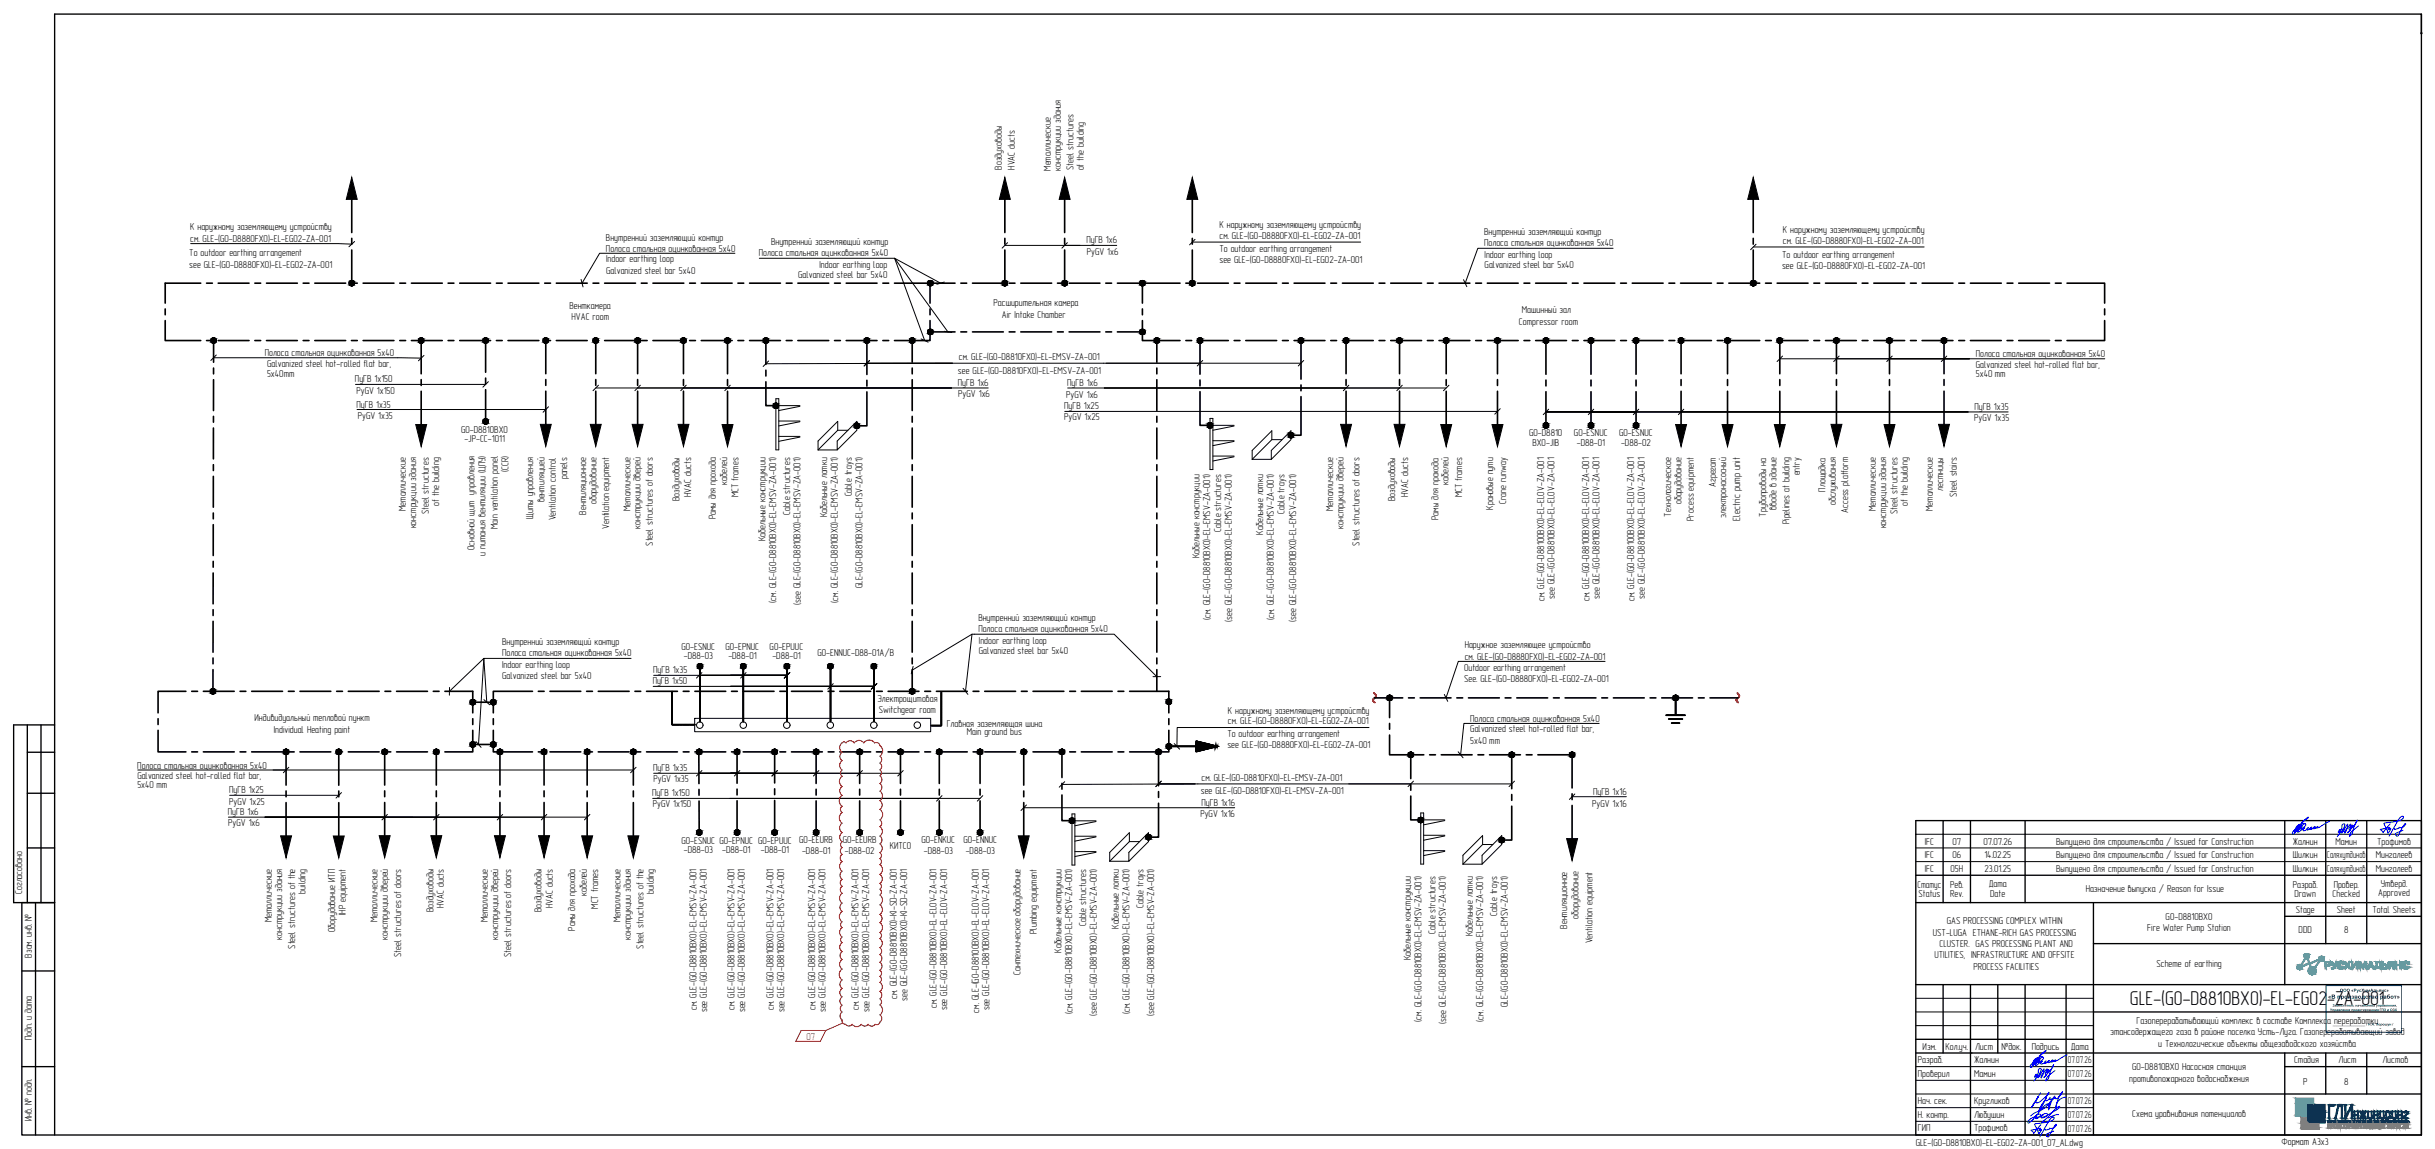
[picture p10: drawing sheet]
<svg xmlns="http://www.w3.org/2000/svg" width="1783mm" height="841mm" viewBox="0 0 1783 841" stroke-linecap="round" stroke-linejoin="round" font-family="sans-serif">
<defs><g id="words">
<text font-size="14.6" x="1560" y="736">GLE-(G0-D8810BX0)-EL-EG02-ZA-001</text>
<text font-size="7.6" x="1274" y="381" transform="rotate(-90 1274 381)">Electric pump unit</text>
<g font-size="7.3">
<text x="734" y="124" transform="rotate(-90 734 124)">Воздуховоды</text>
<text x="743" y="124" transform="rotate(-90 743 124)">HVAC ducts</text>
<text x="769" y="125" transform="rotate(-90 769 125)">Металлические</text>
<text x="777" y="125" transform="rotate(-90 777 125)">конструкции здания</text>
<text x="786" y="125" transform="rotate(-90 786 125)">Steel structures</text>
<text x="794" y="125" transform="rotate(-90 794 125)">of the building</text>
<text x="893" y="167">К наружному заземляющему устройству</text>
<text x="139" y="169">К наружному заземляющему устройству</text>
<text x="1087" y="172">Внутренний заземляющий контур</text>
<text x="1306" y="171">К наружному заземляющему устройству</text>
<text x="139" y="177">cм. GLE-(G0-D8880FX0)-EL-EG02-ZA-001</text>
<text x="444" y="176">Внутренний заземляющий контур</text>
<text x="565" y="180">Внутренний заземляющий контур</text>
<text x="796" y="178">ПуГВ 1х6</text>
<text x="893" y="175">cм. GLE-(G0-D8880FX0)-EL-EG02-ZA-001</text>
<text x="1087" y="180">Полоса стальная оцинкованная 5х40</text>
<text x="1306" y="178">cм. GLE-(G0-D8880FX0)-EL-EG02-ZA-001</text>
<text x="444" y="184">Полоса стальная оцинкованная 5х40</text>
<text x="893" y="185">To outdoor earthing arrangement</text>
<text x="139" y="187">To outdoor earthing arrangement</text>
<text x="556" y="187">Полоса стальная оцинкованная 5х40</text>
<text x="796" y="187">PyGV 1x6</text>
<text x="1087" y="189">Indoor earthing loop</text>
<text x="1305" y="189">To outdoor earthing arrangement</text>
<text x="139" y="196">see GLE-(G0-D8880FX0)-EL-EG02-ZA-001</text>
<text x="444" y="192">Indoor earthing loop</text>
<text x="600" y="196">Indoor earthing loop</text>
<text x="893" y="193">see GLE-(G0-D8880FX0)-EL-EG02-ZA-001</text>
<text x="1087" y="196">Galvanized steel bar 5х40</text>
<text x="1305" y="197">see GLE-(G0-D8880FX0)-EL-EG02-ZA-001</text>
<text x="444" y="200">Galvanized steel bar 5х40</text>
<text x="584" y="203">Galvanized steel bar 5х40</text>
<text x="417" y="226">Венткамера</text>
<text x="727" y="224">Расширительная камера</text>
<text x="734" y="233">Air Intake Chamber</text>
<text x="1114" y="229">Машинный зал</text>
<text x="418" y="234">HVAC room</text>
<text x="1112" y="238">Compressor room</text>
<text x="194" y="261">Полоса стальная оцинкованная 5х40</text>
<text x="702" y="264">cм. GLE-(G0-D8810FX0)-EL-EMSV-ZA-001</text>
<text x="1447" y="262">Полоса стальная оцинкованная 5х40</text>
<text x="196" y="269">Galvanized steel hot-rolled flat bar,</text>
<text x="1447" y="270">Galvanized steel hot-rolled flat bar,</text>
<text x="701" y="274">see GLE-(G0-D8810FX0)-EL-EMSV-ZA-001</text>
<text x="196" y="276">5x40mm</text>
<text x="260" y="280">ПуГВ 1х150</text>
<text x="1447" y="276">5x40 mm</text>
<text x="701" y="283">ПуГВ 1х6</text>
<text x="781" y="283">ПуГВ 1х6</text>
<text x="261" y="289">PyGV 1x150</text>
<text x="702" y="291">PyGV 1x6</text>
<text x="781" y="291">PyGV 1x6</text>
<text x="261" y="298">ПуГВ 1х35</text>
<text x="779" y="300">ПуГВ 1х25</text>
<text x="1446" y="300">ПуГВ 1х35</text>
<text x="262" y="307">PyGV 1x35</text>
<text x="779" y="308">PyGV 1x25</text>
<text x="1445" y="308">PyGV 1x35</text>
<text x="338" y="317">G0-D8810BX0</text>
<text x="340" y="324">-JP-CC-1011</text>
<text x="1120" y="319">G0-D8810</text>
<text x="1152" y="319">G0-ESNUC</text>
<text x="1185" y="319">G0-ESNUC</text>
<text x="1122" y="326">BXO-JIB</text>
<text x="1155" y="326">-D88-01</text>
<text x="1187" y="326">-D88-02</text>
<text x="372" y="345" transform="rotate(-90 372 345)">(CCR)</text>
<text x="415" y="351" transform="rotate(-90 415 351)">panels</text>
<text x="1318" y="348" transform="rotate(-90 1318 348)">entry</text>
<text x="532" y="355" transform="rotate(-90 532 355)">кабелей</text>
<text x="1061" y="355" transform="rotate(-90 1061 355)">кабелей</text>
<text x="1256" y="357" transform="rotate(-90 1256 357)">Агрегат</text>
<text x="1337" y="360" transform="rotate(-90 1337 360)">Площадка</text>
<text x="1423" y="359" transform="rotate(-90 1423 359)">лестницы</text>
<text x="506" y="364" transform="rotate(-90 506 364)">HVAC ducts</text>
<text x="541" y="364" transform="rotate(-90 541 364)">MCT frames</text>
<text x="624" y="363" transform="rotate(-90 624 363)">Cable trays</text>
<text x="1031" y="364" transform="rotate(-90 1031 364)">HVAC ducts</text>
<text x="1071" y="364" transform="rotate(-90 1071 364)">MCT frames</text>
<text x="1433" y="364" transform="rotate(-90 1433 364)">Steel stairs</text>
<text x="321" y="370" transform="rotate(-90 321 370)">of the building</text>
<text x="399" y="368" transform="rotate(-90 399 368)">вентиляцией</text>
<text x="437" y="369" transform="rotate(-90 437 369)">оборудование</text>
<text x="498" y="367" transform="rotate(-90 498 367)">Воздуховоды</text>
<text x="1022" y="367" transform="rotate(-90 1022 367)">Воздуховоды</text>
<text x="1103" y="369" transform="rotate(-90 1103 369)">Crane runway</text>
<text x="1231" y="369" transform="rotate(-90 1231 369)">оборудование</text>
<text x="1344" y="370" transform="rotate(-90 1344 370)">обслуживания</text>
<text x="1397" y="370" transform="rotate(-90 1397 370)">of the building</text>
<text x="297" y="374" transform="rotate(-90 297 374)">Металлические</text>
<text x="314" y="376" transform="rotate(-90 314 376)">Steel structures</text>
<text x="429" y="377" transform="rotate(-90 429 377)">Вентиляционное</text>
<text x="462" y="374" transform="rotate(-90 462 374)">Металлические</text>
<text x="579" y="377" transform="rotate(-90 579 377)">Cable structures</text>
<text x="940" y="376" transform="rotate(-90 940 376)">Cable trays</text>
<text x="976" y="374" transform="rotate(-90 976 374)">Металлические</text>
<text x="1093" y="373" transform="rotate(-90 1093 373)">Крановые пути</text>
<text x="1301" y="373" transform="rotate(-90 1301 373)">вводе в здание</text>
<text x="1353" y="376" transform="rotate(-90 1353 376)">Access platform</text>
<text x="1374" y="374" transform="rotate(-90 1374 374)">Металлические</text>
<text x="1389" y="376" transform="rotate(-90 1389 376)">Steel structures</text>
<text x="1415" y="374" transform="rotate(-90 1415 374)">Металлические</text>
<text x="390" y="380" transform="rotate(-90 390 380)">Щиты управления</text>
<text x="407" y="381" transform="rotate(-90 407 381)">Ventilation control</text>
<text x="524" y="380" transform="rotate(-90 524 380)">Рамы для прохода</text>
<text x="606" y="379" transform="rotate(-90 606 379)">Кабельные лотки</text>
<text x="1053" y="381" transform="rotate(-90 1053 381)">Рамы для прохода</text>
<text x="1224" y="378" transform="rotate(-90 1224 378)">Технологическое</text>
<text x="1240" y="381" transform="rotate(-90 1240 381)">Process equipment</text>
<text x="1264" y="379" transform="rotate(-90 1264 379)">электронасосный</text>
<text x="1293" y="378" transform="rotate(-90 1293 378)">Трубопроводы на</text>
<text x="1310" y="384" transform="rotate(-90 1310 384)">Pipelines at building</text>
<text x="305" y="387" transform="rotate(-90 305 387)">конструкции здания</text>
<text x="365" y="387" transform="rotate(-90 365 387)">Main ventilation panel</text>
<text x="446" y="387" transform="rotate(-90 446 387)">Ventilation equipment</text>
<text x="469" y="387" transform="rotate(-90 469 387)">конструкции дверей</text>
<text x="894" y="389" transform="rotate(-90 894 389)">Cable structures</text>
<text x="984" y="387" transform="rotate(-90 984 387)">конструкции дверей</text>
<text x="1381" y="387" transform="rotate(-90 1381 387)">конструкции здания</text>
<text x="925" y="391" transform="rotate(-90 925 391)">Кабельные лотки</text>
<text x="478" y="400" transform="rotate(-90 478 400)">Steel structures of doors</text>
<text x="561" y="396" transform="rotate(-90 561 396)">Кабельные конструкции</text>
<text x="995" y="400" transform="rotate(-90 995 400)">Steel structures of doors</text>
<text x="348" y="403" transform="rotate(-90 348 403)">Основной щит управления</text>
<text x="355" y="407" transform="rotate(-90 355 407)">и питания вентиляции (ЦПУ)</text>
<text x="878" y="409" transform="rotate(-90 878 409)">Кабельные конструкции</text>
<text x="631" y="431" transform="rotate(-90 631 431)">GLE-(G0-D8810BX0)-EL-EMSV-ZA-001)</text>
<text x="568" y="441" transform="rotate(-90 568 441)">(см. GLE-(G0-D8810BX0)-EL-EMSV-ZA-001)</text>
<text x="586" y="443" transform="rotate(-90 586 443)">(see GLE-(G0-D8810BX0)-EL-EMSV-ZA-001)</text>
<text x="614" y="441" transform="rotate(-90 614 441)">(см. GLE-(G0-D8810BX0)-EL-EMSV-ZA-001)</text>
<text x="1131" y="440" transform="rotate(-90 1131 440)">см. GLE-(G0-D88100BX0)-EL-ELOV-ZA-001</text>
<text x="1138" y="438" transform="rotate(-90 1138 438)">see GLE-(G0-D8810BX0)-EL-ELOV-ZA-001</text>
<text x="1164" y="440" transform="rotate(-90 1164 440)">см. GLE-(G0-D88100BX0)-EL-ELOV-ZA-001</text>
<text x="1171" y="438" transform="rotate(-90 1171 438)">see GLE-(G0-D8810BX0)-EL-ELOV-ZA-001</text>
<text x="1197" y="440" transform="rotate(-90 1197 440)">см. GLE-(G0-D88100BX0)-EL-ELOV-ZA-001</text>
<text x="1204" y="438" transform="rotate(-90 1204 438)">see GLE-(G0-D8810BX0)-EL-ELOV-ZA-001</text>
<text x="716" y="455">Внутренний заземляющий контур</text>
<text x="886" y="454" transform="rotate(-90 886 454)">(см. GLE-(G0-D8810BX0)-EL-EMSV-ZA-001)</text>
<text x="902" y="455" transform="rotate(-90 902 455)">(see GLE-(G0-D8810BX0)-EL-EMSV-ZA-001)</text>
<text x="933" y="454" transform="rotate(-90 933 454)">(см. GLE-(G0-D8810BX0)-EL-EMSV-ZA-001)</text>
<text x="949" y="455" transform="rotate(-90 949 455)">(see GLE-(G0-D8810BX0)-EL-EMSV-ZA-001)</text>
<text x="716" y="462">Полоса стальная оцинкованная 5х40</text>
<text x="368" y="472">Внутренний заземляющий контур</text>
<text x="717" y="471">Indoor earthing loop</text>
<text x="368" y="480">Полоса стальная оцинкованная 5х40</text>
<text x="499" y="476">G0-ESNUC</text>
<text x="531" y="476">G0-EPNUC</text>
<text x="564" y="476">G0-EPUUC</text>
<text x="599" y="480">G0-ENNUC-D88-01А/В</text>
<text x="717" y="479">Galvanized steel bar 5х40</text>
<text x="1072" y="474">Наружное заземляющее устройство</text>
<text x="501" y="482">-D88-03</text>
<text x="533" y="482">-D88-01</text>
<text x="566" y="482">-D88-01</text>
<text x="1072" y="483">см. GLE-(G0-D8880FX0)-EL-EG02-ZA-001</text>
<text x="368" y="489">Indoor earthing loop</text>
<text x="1072" y="491">Outdoor earthing arrangement</text>
<text x="368" y="497">Galvanized steel bar 5х40</text>
<text x="478" y="493">ПуГВ 1х35</text>
<text x="478" y="501">ПуГВ 1х50</text>
<text x="1072" y="500">See. GLE-(G0-D8880FX0)-EL-EG02-ZA-001</text>
<text x="643" y="514">Электрощитовая</text>
<text x="186" y="528">Индивидуальный тепловой пункт</text>
<text x="644" y="522">Switchgear room</text>
<text x="899" y="522">К наружному заземляющему устройству</text>
<text x="693" y="532">Главная заземляющая шина</text>
<text x="899" y="530">cм. GLE-(G0-D8880FX0)-EL-EG02-ZA-001</text>
<text x="1077" y="529">Полоса стальная оцинкованная 5х40</text>
<text x="200" y="536">Individual Heating paint</text>
<text x="708" y="538">Main ground bus</text>
<text x="899" y="539">To outdoor earthing arrangement</text>
<text x="1077" y="536">Galvanized steel hot-rolled flat bar,</text>
<text x="1077" y="544">5x40 mm</text>
<text x="899" y="547">see GLE-(G0-D8880FX0)-EL-EG02-ZA-001</text>
<text x="101" y="563">Полоса стальная оцинкованная 5х40</text>
<text x="478" y="565">ПуГВ 1х35</text>
<text x="101" y="570">Galvanized steel hot-rolled flat bar,</text>
<text x="479" y="573">PyGV 1x35</text>
<text x="880" y="571">cм. GLE-(G0-D8810FX0)-EL-EMSV-ZA-001</text>
<text x="101" y="577">5x40 mm</text>
<text x="168" y="581">ПуГВ 1х25</text>
<text x="879" y="581">see GLE-(G0-D8810FX0)-EL-EMSV-ZA-001</text>
<text x="1166" y="582">ПуГВ 1х16</text>
<text x="478" y="583">ПуГВ 1х150</text>
<text x="168" y="589">PyGV 1x25</text>
<text x="478" y="591">PyGV 1x150</text>
<text x="880" y="590">ПуГВ 1х16</text>
<text x="1166" y="590">PyGV 1x16</text>
<text x="167" y="597">ПуГВ 1х6</text>
<text x="879" y="598">PyGV 1x16</text>
<text x="167" y="605">PyGV 1x6</text>
<text x="585" y="617">G0-EEURB</text>
<text x="617" y="617">G0-EEURB</text>
<text x="675" y="617">G0-ENKUC</text>
<text x="705" y="617">G0-ENNUC</text>
<text x="499" y="618">G0-ESNUC G0-EPNUC G0-EPUUC</text>
<text x="651" y="621">КИТСО</text>
<text x="1409" y="618">IFС</text>
<text x="1430" y="618">07</text>
<text x="1452" y="618">07.07.26</text>
<text x="1506" y="618">Выпущено для строительства / Issued for Construction</text>
<text x="1679" y="618">Жалнин</text>
<text x="1710" y="618">Мамин</text>
<text x="1741" y="618">Трофимов</text>
<text x="501" y="625">-D88-03</text>
<text x="529" y="625">-D88-01</text>
<text x="557" y="625">-D88-01</text>
<text x="587" y="625">-D88-01</text>
<text x="619" y="625">-D88-02</text>
<text x="676" y="625">-D88-03</text>
<text x="707" y="625">-D88-03</text>
<text x="1409" y="628">IFС</text>
<text x="1430" y="628">06</text>
<text x="1453" y="628">14.02.25</text>
<text x="1506" y="628">Выпущено для строительства / Issued for Construction</text>
<text x="1679" y="628">Шилкин</text>
<text x="1704" y="628">Саляхутдинов</text>
<text x="1740" y="628">Мингалеев</text>
<text x="1409" y="638">IFС</text>
<text x="1428" y="638">05H</text>
<text x="1453" y="638">23.01.25</text>
<text x="1506" y="638">Выпущено для строительства / Issued for Construction</text>
<text x="1679" y="638">Шилкин</text>
<text x="1704" y="638">Саляхутдинов</text>
<text x="1740" y="638">Мингалеев</text>
<text x="1404" y="650">Статус</text>
<text x="1428" y="650">Рев.</text>
<text x="1456" y="650">Дата</text>
<text x="1527" y="653">Назначение выпуска / Reason for Issue</text>
<text x="1679" y="650">Разраб.</text>
<text x="1709" y="650">Провер.</text>
<text x="1743" y="649">Утверд.</text>
<text x="16" y="655" transform="rotate(-90 16 655)">Согласовано</text>
<text x="224" y="654" transform="rotate(-90 224 654)">building</text>
<text x="430" y="656" transform="rotate(-90 430 656)">кабелей</text>
<text x="479" y="654" transform="rotate(-90 479 654)">building</text>
<text x="1405" y="657">Status</text>
<text x="1428" y="657">Rev.</text>
<text x="1457" y="657">Date</text>
<text x="1680" y="657">Drawn</text>
<text x="1708" y="657">Checked</text>
<text x="1741" y="656">Approved</text>
<text x="325" y="665" transform="rotate(-90 325 665)">HVAC ducts</text>
<text x="405" y="665" transform="rotate(-90 405 665)">HVAC ducts</text>
<text x="438" y="665" transform="rotate(-90 438 665)">MCT frames</text>
<text x="837" y="665" transform="rotate(-90 837 665)">Cable trays</text>
<text x="253" y="670" transform="rotate(-90 253 670)">IHP equipment</text>
<text x="317" y="668" transform="rotate(-90 317 668)">Воздуховоды</text>
<text x="396" y="668" transform="rotate(-90 396 668)">Воздуховоды</text>
<text x="1096" y="670" transform="rotate(-90 1096 670)">Cable trays</text>
<text x="1681" y="668">Stage</text>
<text x="1711" y="668">Sheet</text>
<text x="1737" y="668">Total Sheets</text>
<text x="199" y="675" transform="rotate(-90 199 675)">Металлические</text>
<text x="276" y="675" transform="rotate(-90 276 675)">Металлические</text>
<text x="357" y="675" transform="rotate(-90 357 675)">Металлические</text>
<text x="454" y="675" transform="rotate(-90 454 675)">Металлические</text>
<text x="795" y="678" transform="rotate(-90 795 678)">Cable structures</text>
<text x="1156" y="672" transform="rotate(-90 1156 672)">оборудование</text>
<text x="1425" y="677">GAS PROCESSING COMPLEX WITHIN</text>
<text x="1586" y="673">G0-D8810BX0</text>
<text x="245" y="682" transform="rotate(-90 245 682)">Оборудование ИТП</text>
<text x="421" y="681" transform="rotate(-90 421 681)">Рамы для прохода</text>
<text x="759" y="684" transform="rotate(-90 759 684)">Plumbing equipment</text>
<text x="819" y="680" transform="rotate(-90 819 680)">Кабельные лотки</text>
<text x="1051" y="683" transform="rotate(-90 1051 683)">Cable structures</text>
<text x="1147" y="680" transform="rotate(-90 1147 680)">Вентиляционное</text>
<text x="1572" y="682">Fire Water Pump Station</text>
<text x="1683" y="683">DDD</text>
<text x="1716" y="683">8</text>
<text x="207" y="688" transform="rotate(-90 207 688)">конструкции здания</text>
<text x="284" y="688" transform="rotate(-90 284 688)">конструкции дверей</text>
<text x="365" y="688" transform="rotate(-90 365 688)">конструкции дверей</text>
<text x="462" y="688" transform="rotate(-90 462 688)">конструкции здания</text>
<text x="1078" y="685" transform="rotate(-90 1078 685)">Кабельные лотки</text>
<text x="1415" y="685">UST-LUGA ETHANE-RICH GAS PROCESSING</text>
<text x="216" y="695" transform="rotate(-90 216 695)">Steel structures of the</text>
<text x="471" y="695" transform="rotate(-90 471 695)">Steel structures of the</text>
<text x="1166" y="691" transform="rotate(-90 1166 691)">Ventilation equipment</text>
<text x="1420" y="693">CLUSTER. GAS PROCESSING PLANT AND</text>
<text x="23" y="701" transform="rotate(-90 23 701)">Взам. инв. №</text>
<text x="294" y="701" transform="rotate(-90 294 701)">Steel structures of doors</text>
<text x="374" y="701" transform="rotate(-90 374 701)">Steel structures of doors</text>
<text x="777" y="697" transform="rotate(-90 777 697)">Кабельные конструкции</text>
<text x="1416" y="702">UTILITIES, INFRASTRUCTURE AND OFFSITE</text>
<text x="1033" y="703" transform="rotate(-90 1033 703)">Кабельные конструкции</text>
<text x="1579" y="708">Scheme of earthing</text>
<text x="747" y="713" transform="rotate(-90 747 713)">Сантехническое оборудование</text>
<text x="1445" y="710">PROCESS FACILITIES</text>
<text x="657" y="731" transform="rotate(-90 657 731)">см. GLE-(G0-D8810BX0)-KI-SD-ZA-001</text>
<text x="664" y="733" transform="rotate(-90 664 733)">see GLE-(G0-D8810BX0)-KI-SD-ZA-001</text>
<text x="686" y="738" transform="rotate(-90 686 738)">см. GLE-(G0-D8810BX0)-EL-ELOV-ZA-001</text>
<text x="1104" y="737" transform="rotate(-90 1104 737)">GLE-(G0-D8810BX0)-EL-EMSV-ZA-001)</text>
<text x="510" y="739" transform="rotate(-90 510 739)">см. GLE-(G0-D8810BX0)-EL-EMSV-ZA-001</text>
<text x="518" y="741" transform="rotate(-90 518 741)">see GLE-(G0-D8810BX0)-EL-EMSV-ZA-001</text>
<text x="538" y="739" transform="rotate(-90 538 739)">см. GLE-(G0-D8810BX0)-EL-EMSV-ZA-001</text>
<text x="546" y="741" transform="rotate(-90 546 741)">see GLE-(G0-D8810BX0)-EL-EMSV-ZA-001</text>
<text x="567" y="739" transform="rotate(-90 567 739)">см. GLE-(G0-D8810BX0)-EL-EMSV-ZA-001</text>
<text x="574" y="741" transform="rotate(-90 574 741)">see GLE-(G0-D8810BX0)-EL-EMSV-ZA-001</text>
<text x="597" y="739" transform="rotate(-90 597 739)">см. GLE-(G0-D8810BX0)-EL-EMSV-ZA-001</text>
<text x="605" y="741" transform="rotate(-90 605 741)">see GLE-(G0-D8810BX0)-EL-EMSV-ZA-001</text>
<text x="629" y="739" transform="rotate(-90 629 739)">см. GLE-(G0-D8810BX0)-EL-EMSV-ZA-001</text>
<text x="637" y="741" transform="rotate(-90 637 741)">see GLE-(G0-D8810BX0)-EL-EMSV-ZA-001</text>
<text x="694" y="740" transform="rotate(-90 694 740)">see GLE-(G0-D8810BX0)-EL-ELOV-ZA-001</text>
<text x="717" y="741" transform="rotate(-90 717 741)">см. GLE-(G0-D88100BX0)-EL-ELOV-ZA-001</text>
<text x="725" y="740" transform="rotate(-90 725 740)">see GLE-(G0-D8810BX0)-EL-ELOV-ZA-001</text>
<text x="785" y="742" transform="rotate(-90 785 742)">(см. GLE-(G0-D8810BX0)-EL-EMSV-ZA-001)</text>
<text x="803" y="744" transform="rotate(-90 803 744)">(see GLE-(G0-D8810BX0)-EL-EMSV-ZA-001)</text>
<text x="827" y="742" transform="rotate(-90 827 742)">(см. GLE-(G0-D8810BX0)-EL-EMSV-ZA-001)</text>
<text x="845" y="744" transform="rotate(-90 845 744)">(see GLE-(G0-D8810BX0)-EL-EMSV-ZA-001)</text>
<text x="1041" y="748" transform="rotate(-90 1041 748)">(см. GLE-(G0-D8810BX0)-EL-EMSV-ZA-001)</text>
<text x="1059" y="749" transform="rotate(-90 1059 749)">(see GLE-(G0-D8810BX0)-EL-EMSV-ZA-001)</text>
<text x="1086" y="748" transform="rotate(-90 1086 748)">(см. GLE-(G0-D8810BX0)-EL-EMSV-ZA-001)</text>
<text x="1564" y="750">Газоперерабатывающий комплекс в составе Комплекса переработки</text>
<text x="23" y="761" transform="rotate(-90 23 761)">Подп. и дата</text>
<text x="1545" y="758">этансодержащего газа в районе поселка Усть-Луга. Газоперерабатывающий завод</text>
<text x="1580" y="766">и Технологические объекты общезаводского хозяйства</text>
<text x="1408" y="768">Изм.</text>
<text x="1425" y="768">Кол.уч.</text>
<text x="1446" y="768">Лист</text>
<text x="1466" y="768">№док.</text>
<text x="1488" y="768">Подпись</text>
<text x="1516" y="768">Дата</text>
<text x="1404" y="778">Разраб.</text>
<text x="1445" y="778">Жалнин</text>
<text x="1514" y="778">07.07.26</text>
<text x="1680" y="778">Стадия</text>
<text x="1712" y="778">Лист</text>
<text x="1744" y="778">Листов</text>
<text x="1561" y="783">G0-D8810BX0 Насосная станция</text>
<text x="1404" y="788">Проверил</text>
<text x="1445" y="788">Мамин</text>
<text x="1514" y="788">07.07.26</text>
<text x="1559" y="792">противопожарного водоснабжения</text>
<text x="1686" y="794">Р</text>
<text x="1716" y="794">8</text>
<text x="1404" y="808">Нач. сек.</text>
<text x="1445" y="808">Кругликов</text>
<text x="1514" y="808">07.07.26</text>
<text x="23" y="821" transform="rotate(-90 23 821)">Инв. № подл.</text>
<text x="1404" y="818">Н. контр.</text>
<text x="1445" y="818">Любушин</text>
<text x="1514" y="818">07.07.26</text>
<text x="1561" y="818">Схема уравнивания потенциалов</text>
<text x="1404" y="828">ГИП</text>
<text x="1445" y="828">Трофимов</text>
<text x="1514" y="828">07.07.26</text>
<text x="1403" y="839">GLE-(G0-D8810BXO)-EL-EG02-ZA-001_07_AL.dwg</text>
<text x="1670" y="838">Формат А3х3</text>
</g>
<text font-size="7.3" fill="#f00" x="591" y="761">07</text>
</g></defs>
<g fill="none" stroke="#000" stroke-width=".73">
<path d="M140 178l118 1M260 177l-5 4M736 180h82M738 178l-4 4M780 180h11M782 178l-4 4M873 177h123M875 175l-4 4M1286 179l-4 4M538 185h-99l-13 22M556 189h99l22 60M1181 182h-99l-9 25"/>
<path d="M1284 181h125M425 205l2 5M689 207l-34-18 39 54M691 206l-5 2M1072 205l2 5M158 260l-4 4M674 248l6 2M691 242l6 1M156 262h152M310 260l-4 4M358 279l-4 4M563 264l-4 4"/>
<path d="M637 264l-4 4M810 266h143M879 266h-318M881 264l-4 4M955 264l-4 4M1303 263h238M1305 261l-4 4M1345 263h97M1347 261l-4 4M1386 261l-4 4M1425 261l-4 4M260 281h96"/>
<path d="M261 300h139M402 298l-4 4M436 284h288M438 282l-4 4M467 284h230M469 282l-4 4M502 282l-4 4M535 282l-4 4M782 284h277M809 284h216M988 282l-4 4M1027 282l-4 4"/>
<path d="M1061 282l-4 4M1098 299l-4 4M1134 300l-4 4M1167 300l-4 4M1200 300l-4 4M1233 300l-4 4M780 301h316M1132 302h309h-309h66M1165 302h305M712 464l-5 42M462 482h-108l-4 63M479 494h97"/>
<path d="M512 494h64M514 492l-4 4M535 494h41h-64h64M546 492l-4 4M578 492l-4 4M668 491l44-27h104l31 31M669 488l-2 5M850 495h-6M1175 484h-107l-9 27M329 506l25-24 2 32M329 503v6M354 512l5 4"/>
<path d="M478 502h162M535 502h105zM610 500l-4 4M642 500l-4 4M705 504l4 4M1058 508l2 5M1002 533h-140v13M1171 530h-99l-3 22M348 543l4 4M860 544l4 4M1068 550l3 5M101 564h363"/>
<path d="M200 564h9M211 562l-4 4M466 562l-4 4M479 566h150M512 566h147M514 564l-4 4M535 566h5h-28h28M542 564l-4 4M569 564l-4 4M600 564l-4 4M631 564l-4 4M661 564l-4 4"/>
<path d="M780 572l-4 4M850 572l-4 4M988 574h45M1035 572l-4 4M1107 574h-329M1109 572l-4 4M167 598h263M168 582h80M194 598h204M250 580l-4 4M284 596l-4 4M321 596l-4 4"/>
<path d="M368 596l-4 4M400 596l-4 4M432 596l-4 4M478 584h210M534 584h184M690 582l-4 4M720 582l-4 4M750 591h154M752 589l-4 4M1151 583h40M1153 581l-4 4"/>
</g>
<g fill="#000" stroke="#000" stroke-width=".73">
<path d="M258 130l4 16h-8zM736 130l4 16h-8zM780 130l4 16h-8zM873 130l4 16h-8zM1284 130l4 16h-8zM681 209h1zM735 205h1zM1283 205h1zM436 251h1zM466 247h1zM560 247h1zM634 247h1z"/>
<path d="M667 247h1zM681 245h1zM1024 247h1zM1058 247h1zM1197 247h1zM1230 247h1zM1264 247h1zM1303 251h1zM568 299h1zM304 311h8l-4 16zM396 311h8l-4 16zM432 311h8l-4 16z"/>
<path d="M463 311h8l-4 16zM496 311h8l-4 16zM529 311h8l-4 16zM982 311h8l-4 16zM1021 311h8l-4 16zM1055 311h8l-4 16zM1092 311h8l-4 16zM1197 309h1zM1227 311h8l-4 16zM1261 311h8l-4 16zM1299 311h8l-4 16zM1341 311h8l-4 16z"/>
<path d="M1380 311h8l-4 16zM1419 311h8l-4 16zM544 490h1zM576 490h1zM639 486h1zM155 504h1zM346 516h1zM361 516h1zM667 504h1zM855 512h1zM1226 509h1zM346 547h1z"/>
<path d="M361 547h1zM366 552h1zM429 548h1zM463 548h1zM511 548h1zM567 552h1zM687 548h1zM848 552h1zM855 544h1zM1151 554h1zM784 599h1zM205 612h8l-4 16z"/>
<path d="M244 612h8l-4 16zM278 612h8l-4 16zM315 612h8l-4 16zM362 612h8l-4 16zM394 612h8l-4 16zM426 612h8l-4 16zM460 612h8l-4 16zM539 607h1zM567 611h1zM687 607h1zM746 612h8l-4 16zM840 611h1z"/>
<path d="M1040 602h1zM1147 614h8l-4 16z"/>
<path d="M257 205h1zM257 205h1z"/>
<path d="M257 205h1zM257 205h1z"/>
<path d="M257 209h1zM257 209h1z"/>
<path d="M257 205l2 1zM256 206h3z"/>
<path d="M257 209h1zM257 209h1z"/>
<path d="M256 206h3zM256 206h3z"/>
<path d="M256 209h3zM256 209h2z"/>
<path d="M256 206h3zM256 206h3z"/>
<path d="M256 209h3zM256 209h3z"/>
<path d="M256 206l3 1zM256 206l3 1z"/>
<path d="M256 208h3zM256 208l3 1z"/>
<path d="M256 207h4zM256 207h4z"/>
<path d="M256 208h3zM256 208h3z"/>
<path d="M256 207h4zM256 207h4z"/>
<path d="M256 208h4zM256 208h3z"/>
<path d="M256 207h4zM256 207l4 1z"/>
<path d="M681 205h1zM681 205h1z"/>
<path d="M681 205h1zM680 205h2z"/>
<path d="M680 205l2 1zM680 206h2z"/>
<path d="M680 209h2zM680 209h2z"/>
<path d="M680 206h3zM680 206h3z"/>
<path d="M680 209h2zM680 209h2z"/>
<path d="M680 206h3zM680 206h3z"/>
<path d="M680 209h3zM680 209h2z"/>
<path d="M680 206l3 1zM680 206l3 1z"/>
<path d="M680 208h3zM680 208l3 1z"/>
<path d="M679 207h4zM679 207h4z"/>
<path d="M679 208h4zM679 208h4z"/>
<path d="M679 207h4zM679 207h4z"/>
<path d="M679 208h4zM679 208h4z"/>
<path d="M679 207h4zM679 207l4 1z"/>
<path d="M735 205h2zM735 205h2z"/>
<path d="M735 209h1zM735 209h1z"/>
<path d="M735 205l2 1zM735 206h2z"/>
<path d="M735 209h2zM735 209h1z"/>
<path d="M735 206h2zM734 206h3z"/>
<path d="M735 209h2zM735 209h2z"/>
<path d="M734 206h3zM734 206h3z"/>
<path d="M734 209h3zM734 209h3z"/>
<path d="M734 206l4 1zM734 206l4 1z"/>
<path d="M734 208h3zM734 208l3 1z"/>
<path d="M734 207h4zM734 207h4z"/>
<path d="M734 208h4zM734 208h3z"/>
<path d="M734 207h4zM734 207h4z"/>
<path d="M734 208h4zM734 208h4z"/>
<path d="M734 207h4zM734 207l4 1z"/>
<path d="M779 205h1zM779 205h1z"/>
<path d="M779 205h1zM779 205h1z"/>
<path d="M779 209h1zM779 209h1z"/>
<path d="M779 205l2 1zM778 206h3z"/>
<path d="M779 209h1zM779 209h1z"/>
<path d="M778 206h3zM778 206h3z"/>
<path d="M778 209h3zM778 209h2z"/>
<path d="M778 206h3zM778 206h3z"/>
<path d="M778 209h3zM778 209h3z"/>
<path d="M778 206l3 1zM778 206l3 1z"/>
<path d="M778 208h3zM778 208l3 1z"/>
<path d="M778 207h4zM778 207h4z"/>
<path d="M778 208h3zM778 208h3z"/>
<path d="M778 207h4zM778 207h4z"/>
<path d="M778 208h4zM778 208h3z"/>
<path d="M778 207h4zM778 207l4 1z"/>
<path d="M836 205h1zM836 205h1z"/>
<path d="M836 205h1zM836 205h1z"/>
<path d="M836 209h1zM836 209h1z"/>
<path d="M836 205l2 1zM835 206h3z"/>
<path d="M836 209h1zM836 209h1z"/>
<path d="M835 206h3zM835 206h3z"/>
<path d="M835 209h3zM835 209h2z"/>
<path d="M835 206h3zM835 206h3z"/>
<path d="M835 209h3zM835 209h3z"/>
<path d="M835 206l3 1zM835 206l3 1z"/>
<path d="M835 208h3zM835 208l3 1z"/>
<path d="M835 207h3zM835 207h3z"/>
<path d="M835 208h3zM835 208h3z"/>
<path d="M835 207h3zM835 207h3z"/>
<path d="M835 208h3zM835 208h3z"/>
<path d="M834 207h4zM834 207l4 1z"/>
<path d="M873 205h1zM872 205h2z"/>
<path d="M872 205h2zM872 205h2z"/>
<path d="M872 209h2zM872 209h1z"/>
<path d="M872 205l2 1zM872 206h2z"/>
<path d="M872 209h2zM872 209h2z"/>
<path d="M872 206h3zM872 206h3z"/>
<path d="M872 209h2zM872 209h2z"/>
<path d="M872 206h3zM872 206h3z"/>
<path d="M872 209h3zM872 209h2z"/>
<path d="M871 206l4 1zM871 206l4 1z"/>
<path d="M871 208h4zM871 208l4 1z"/>
<path d="M871 207h4zM871 207h4z"/>
<path d="M871 208h4zM871 208h4z"/>
<path d="M871 207h4zM871 207h4z"/>
<path d="M871 208h4zM871 208h4z"/>
<path d="M871 207h4zM871 207l4 1z"/>
<path d="M1283 205h2zM1283 205h2z"/>
<path d="M1283 209h1zM1283 209h1z"/>
<path d="M1283 205l2 1zM1283 206h2z"/>
<path d="M1283 209h2zM1283 209h1z"/>
<path d="M1283 206h2zM1282 206h3z"/>
<path d="M1283 209h2zM1283 209h2z"/>
<path d="M1282 206h4zM1282 206h4z"/>
<path d="M1282 209h3zM1282 209h3z"/>
<path d="M1282 206l4 1zM1282 206l4 1z"/>
<path d="M1282 208h4zM1282 208l3 1z"/>
<path d="M1282 207h4zM1282 207h4z"/>
<path d="M1282 208h4zM1282 208h4z"/>
<path d="M1282 207h4zM1282 207h4z"/>
<path d="M1282 208h4zM1282 208h4z"/>
<path d="M1282 207h4zM1282 207l4 1z"/>
<path d="M156 247h1zM156 247h1z"/>
<path d="M156 247h1zM156 247h1z"/>
<path d="M156 251h1zM156 251h1z"/>
<path d="M156 247l2 1zM155 248h3z"/>
<path d="M156 251h1zM156 251h1z"/>
<path d="M155 248h3zM155 248h3z"/>
<path d="M155 251h3zM155 251h2z"/>
<path d="M155 248h3zM155 248h3z"/>
<path d="M155 251h3zM155 251h3z"/>
<path d="M155 248l3 1zM155 248l3 1z"/>
<path d="M155 250h3zM155 250l3 1z"/>
<path d="M155 249h3zM155 249h3z"/>
<path d="M155 250h3zM155 250h3z"/>
<path d="M154 249h4zM154 249h4z"/>
<path d="M154 250h4zM154 250h4z"/>
<path d="M154 249h4zM154 249l4 1z"/>
<path d="M308 247h1zM308 247h1z"/>
<path d="M308 247h1zM307 247h2z"/>
<path d="M308 251h1zM308 251h1z"/>
<path d="M307 247l3 1zM307 248h3z"/>
<path d="M307 251h2zM307 251h2z"/>
<path d="M307 248h3zM307 248h3z"/>
<path d="M307 251h3zM307 251h2z"/>
<path d="M307 248h3zM307 248h3z"/>
<path d="M307 251h3zM307 251h3z"/>
<path d="M307 248l3 1zM307 248l3 1z"/>
<path d="M307 250h3zM307 250l3 1z"/>
<path d="M306 249h4zM306 249h4z"/>
<path d="M306 250h4zM306 250h4z"/>
<path d="M306 249h4zM306 249h4z"/>
<path d="M306 250h4zM306 250h4z"/>
<path d="M306 249h4zM306 249l4 1z"/>
<path d="M355 247h1zM355 247h1z"/>
<path d="M355 247h1zM355 247h1z"/>
<path d="M355 251h1zM355 251h1z"/>
<path d="M355 247l2 1zM354 248h3z"/>
<path d="M355 251h1zM355 251h1z"/>
<path d="M354 248h3zM354 248h3z"/>
<path d="M354 251h3zM354 251h2z"/>
<path d="M354 248h3zM354 248h3z"/>
<path d="M354 251h3zM354 251h3z"/>
<path d="M354 248l3 1zM354 248l3 1z"/>
<path d="M354 250h3zM354 250l3 1z"/>
<path d="M354 249h4zM354 249h4z"/>
<path d="M354 250h3zM354 250h3z"/>
<path d="M354 249h4zM354 249h4z"/>
<path d="M354 250h4zM354 250h3z"/>
<path d="M354 249h4zM354 249l4 1z"/>
<path d="M399 247h1zM399 247h1z"/>
<path d="M399 247h1zM399 247h1z"/>
<path d="M399 251h1zM399 251h1z"/>
<path d="M399 247l2 1zM398 248h3z"/>
<path d="M399 251h1zM399 251h1z"/>
<path d="M398 248h3zM398 248h3z"/>
<path d="M398 251h3zM398 251h2z"/>
<path d="M398 248h3zM398 248h3z"/>
<path d="M398 251h3zM398 251h3z"/>
<path d="M398 248l3 1zM398 248l3 1z"/>
<path d="M398 250h3zM398 250l3 1z"/>
<path d="M398 249h4zM398 249h4z"/>
<path d="M398 250h3zM398 250h3z"/>
<path d="M398 249h4zM398 249h4z"/>
<path d="M398 250h4zM398 250h3z"/>
<path d="M398 249h4zM398 249l4 1z"/>
<path d="M436 247h1zM436 247h1z"/>
<path d="M436 247h1zM435 247h2z"/>
<path d="M435 247l2 1zM435 248h2z"/>
<path d="M435 251h2zM435 251h2z"/>
<path d="M435 248h3zM435 248h3z"/>
<path d="M435 251h2zM435 251h2z"/>
<path d="M435 248h3zM435 248h3z"/>
<path d="M435 251h3zM435 251h2z"/>
<path d="M434 248l4 1zM434 248l4 1z"/>
<path d="M434 250h4zM434 250l4 1z"/>
<path d="M434 249h4zM434 249h4z"/>
<path d="M434 250h4zM434 250h4z"/>
<path d="M434 249h4zM434 249h4z"/>
<path d="M434 250h4zM434 250h4z"/>
<path d="M434 249h4zM434 249l4 1z"/>
<path d="M466 247h2zM466 247h2z"/>
<path d="M466 251h1zM466 251h1z"/>
<path d="M466 247l2 1zM466 248h2z"/>
<path d="M466 251h2zM466 251h1z"/>
<path d="M466 248h2zM465 248h3z"/>
<path d="M466 251h2zM466 251h2z"/>
<path d="M465 248h4zM465 248h4z"/>
<path d="M465 251h3zM465 251h3z"/>
<path d="M465 248l4 1zM465 248l4 1z"/>
<path d="M465 250h4zM465 250l3 1z"/>
<path d="M465 249h4zM465 249h4z"/>
<path d="M465 250h4zM465 250h4z"/>
<path d="M465 249h4zM465 249h4z"/>
<path d="M465 250h4zM465 250h4z"/>
<path d="M465 249h4zM465 249l4 1z"/>
<path d="M500 247h1zM500 247h1z"/>
<path d="M500 247h1zM500 247h1z"/>
<path d="M500 251h1zM500 251h1z"/>
<path d="M500 247l2 1zM499 248h3z"/>
<path d="M500 251h1zM500 251h1z"/>
<path d="M499 248h3zM499 248h3z"/>
<path d="M499 251h3zM499 251h2z"/>
<path d="M499 248h3zM499 248h3z"/>
<path d="M499 251h3zM499 251h3z"/>
<path d="M499 248l3 1zM499 248l3 1z"/>
<path d="M499 250h3zM499 250l3 1z"/>
<path d="M499 249h3zM499 249h3z"/>
<path d="M499 250h3zM499 250h3z"/>
<path d="M498 249h4zM498 249h4z"/>
<path d="M498 250h4zM498 250h4z"/>
<path d="M498 249h4zM498 249l4 1z"/>
<path d="M532 247h1zM532 247h1z"/>
<path d="M532 247h2zM532 247h2z"/>
<path d="M532 251h1zM532 251h1z"/>
<path d="M532 247l2 1zM531 248h3z"/>
<path d="M532 251h2zM532 251h1z"/>
<path d="M531 248h3zM531 248h3z"/>
<path d="M531 251h3zM531 251h3z"/>
<path d="M531 248h3zM531 248h3z"/>
<path d="M531 251h3zM531 251h3z"/>
<path d="M531 248l4 1zM531 248l4 1z"/>
<path d="M531 250h3zM531 250l3 1z"/>
<path d="M531 249h4zM531 249h4z"/>
<path d="M531 250h4zM531 250h3z"/>
<path d="M531 249h4zM531 249h4z"/>
<path d="M531 250h4zM531 250h4z"/>
<path d="M531 249h4zM531 249l4 1z"/>
<path d="M560 247h2zM560 247h2z"/>
<path d="M560 251h1zM560 251h1z"/>
<path d="M560 247l2 1zM560 248h2z"/>
<path d="M560 251h2zM560 251h1z"/>
<path d="M560 248h2zM559 248h3z"/>
<path d="M560 251h2zM560 251h2z"/>
<path d="M559 248h4zM559 248h4z"/>
<path d="M559 251h3zM559 251h3z"/>
<path d="M559 248l4 1zM559 248l4 1z"/>
<path d="M559 250h4zM559 250l3 1z"/>
<path d="M559 249h4zM559 249h4z"/>
<path d="M559 250h4zM559 250h4z"/>
<path d="M559 249h4zM559 249h4z"/>
<path d="M559 250h4zM559 250h4z"/>
<path d="M559 249h4zM559 249l4 1z"/>
<path d="M634 247h2zM634 247h2z"/>
<path d="M634 251h1zM634 251h1z"/>
<path d="M634 247l2 1zM634 248h2z"/>
<path d="M634 251h2zM634 251h1z"/>
<path d="M634 248h2zM633 248h3z"/>
<path d="M634 251h2zM634 251h2z"/>
<path d="M633 248h3zM633 248h3z"/>
<path d="M633 251h3zM633 251h3z"/>
<path d="M633 248l4 1zM633 248l4 1z"/>
<path d="M633 250h3zM633 250l3 1z"/>
<path d="M633 249h4zM633 249h4z"/>
<path d="M633 250h4zM633 250h3z"/>
<path d="M633 249h4zM633 249h4z"/>
<path d="M633 250h4zM633 250h4z"/>
<path d="M633 249h4zM633 249l4 1z"/>
<path d="M667 247h2zM667 247h2z"/>
<path d="M667 251h1zM667 251h1z"/>
<path d="M667 247l2 1zM667 248h2z"/>
<path d="M667 251h2zM667 251h1z"/>
<path d="M667 248h2zM666 248h3z"/>
<path d="M667 251h2zM667 251h2z"/>
<path d="M666 248h4zM666 248h4z"/>
<path d="M666 251h3zM666 251h3z"/>
<path d="M666 248l4 1zM666 248l4 1z"/>
<path d="M666 250h4zM666 250l3 1z"/>
<path d="M666 249h4zM666 249h4z"/>
<path d="M666 250h4zM666 250h4z"/>
<path d="M666 249h4zM666 249h4z"/>
<path d="M666 250h4zM666 250h4z"/>
<path d="M666 249h4zM666 249l4 1z"/>
<path d="M681 241h1zM681 241h1z"/>
<path d="M681 241h1zM680 241h2z"/>
<path d="M680 241h2zM680 241h2z"/>
<path d="M680 245h2zM680 245h2z"/>
<path d="M680 241l3 1zM680 242h3z"/>
<path d="M680 245h2zM680 245h2z"/>
<path d="M680 242h3zM680 242h3z"/>
<path d="M680 244h3zM680 244l2 1z"/>
<path d="M680 242h3zM680 242h3z"/>
<path d="M680 244h3zM680 244h3z"/>
<path d="M679 242l4 1zM679 242l4 1z"/>
<path d="M679 244h4zM679 244h4z"/>
<path d="M679 243h4zM679 243h4z"/>
<path d="M679 243h4zM679 243l4 1z"/>
<path d="M679 243h4zM679 243h4z"/>
<path d="M836 241h1zM836 241h1z"/>
<path d="M836 241h1zM836 241h1z"/>
<path d="M836 245h1zM836 245h1z"/>
<path d="M836 241h2zM835 241h3z"/>
<path d="M836 245h1zM836 245h1z"/>
<path d="M835 241l3 1zM835 241l3 1z"/>
<path d="M835 245h3zM835 245h2z"/>
<path d="M835 242h3zM835 242h3z"/>
<path d="M835 244h3zM835 244l3 1z"/>
<path d="M835 242h3zM835 242h3z"/>
<path d="M835 244h3zM835 244h3z"/>
<path d="M835 242l3 1zM835 242l3 1z"/>
<path d="M835 244h3zM835 244h3z"/>
<path d="M835 243h3zM835 243h3z"/>
<path d="M835 243h3zM835 243l3 1z"/>
<path d="M834 243h4zM834 243h4z"/>
<path d="M847 247h1zM846 247h2z"/>
<path d="M846 247h2zM846 247h2z"/>
<path d="M846 251h2zM846 251h1z"/>
<path d="M846 247l2 1zM846 248h2z"/>
<path d="M846 251h2zM846 251h2z"/>
<path d="M846 248h3zM846 248h3z"/>
<path d="M846 251h2zM846 251h2z"/>
<path d="M846 248h3zM846 248h3z"/>
<path d="M846 251h3zM846 251h2z"/>
<path d="M845 248l4 1zM845 248l4 1z"/>
<path d="M845 250h4zM845 250l4 1z"/>
<path d="M845 249h4zM845 249h4z"/>
<path d="M845 250h4zM845 250h4z"/>
<path d="M845 249h4zM845 249h4z"/>
<path d="M845 250h4zM845 250h4z"/>
<path d="M845 249h4zM845 249l4 1z"/>
<path d="M878 247h1zM878 247h1z"/>
<path d="M878 247h2zM878 247h2z"/>
<path d="M878 251h1zM878 251h1z"/>
<path d="M878 247l2 1zM877 248h3z"/>
<path d="M878 251h2zM878 251h1z"/>
<path d="M877 248h3zM877 248h3z"/>
<path d="M877 251h3zM877 251h3z"/>
<path d="M877 248h3zM877 248h3z"/>
<path d="M877 251h3zM877 251h3z"/>
<path d="M877 248l4 1zM877 248l4 1z"/>
<path d="M877 250h3zM877 250l3 1z"/>
<path d="M877 249h4zM877 249h4z"/>
<path d="M877 250h4zM877 250h3z"/>
<path d="M877 249h4zM877 249h4z"/>
<path d="M877 250h4zM877 250h4z"/>
<path d="M877 249h4zM877 249l4 1z"/>
<path d="M952 247h1zM952 247h1z"/>
<path d="M952 247h1zM952 247h1z"/>
<path d="M952 251h1zM952 251h1z"/>
<path d="M952 247l2 1zM951 248h3z"/>
<path d="M952 251h1zM952 251h1z"/>
<path d="M951 248h3zM951 248h3z"/>
<path d="M951 251h3zM951 251h2z"/>
<path d="M951 248h3zM951 248h3z"/>
<path d="M951 251h3zM951 251h3z"/>
<path d="M951 248l3 1zM951 248l3 1z"/>
<path d="M951 250h3zM951 250l3 1z"/>
<path d="M951 249h4zM951 249h4z"/>
<path d="M951 250h3zM951 250h3z"/>
<path d="M951 249h4zM951 249h4z"/>
<path d="M951 250h4zM951 250h3z"/>
<path d="M951 249h4zM951 249l4 1z"/>
<path d="M985 247h1zM985 247h1z"/>
<path d="M985 247h1zM985 247h1z"/>
<path d="M985 251h1zM985 251h1z"/>
<path d="M985 247l2 1zM984 248h3z"/>
<path d="M985 251h1zM985 251h1z"/>
<path d="M984 248h3zM984 248h3z"/>
<path d="M984 251h3zM984 251h2z"/>
<path d="M984 248h3zM984 248h3z"/>
<path d="M984 251h3zM984 251h3z"/>
<path d="M984 248l3 1zM984 248l3 1z"/>
<path d="M984 250h3zM984 250l3 1z"/>
<path d="M984 249h4zM984 249h4z"/>
<path d="M984 250h3zM984 250h3z"/>
<path d="M984 249h4zM984 249h4z"/>
<path d="M984 250h4zM984 250h3z"/>
<path d="M984 249h4zM984 249l4 1z"/>
<path d="M1024 247h2zM1024 247h2z"/>
<path d="M1024 251h1zM1024 251h1z"/>
<path d="M1024 247l2 1zM1024 248h2z"/>
<path d="M1024 251h2zM1024 251h1z"/>
<path d="M1024 248h2zM1023 248h3z"/>
<path d="M1024 251h2zM1024 251h2z"/>
<path d="M1023 248h3zM1023 248h3z"/>
<path d="M1023 251h3zM1023 251h3z"/>
<path d="M1023 248l4 1zM1023 248l4 1z"/>
<path d="M1023 250h3zM1023 250l3 1z"/>
<path d="M1023 249h4zM1023 249h4z"/>
<path d="M1023 250h4zM1023 250h3z"/>
<path d="M1023 249h4zM1023 249h4z"/>
<path d="M1023 250h4zM1023 250h4z"/>
<path d="M1023 249h4zM1023 249l4 1z"/>
<path d="M1058 247h2zM1058 247h2z"/>
<path d="M1058 251h1zM1058 251h1z"/>
<path d="M1058 247l2 1zM1058 248h2z"/>
<path d="M1058 251h2zM1058 251h1z"/>
<path d="M1058 248h2zM1057 248h3z"/>
<path d="M1058 251h2zM1058 251h2z"/>
<path d="M1057 248h4zM1057 248h4z"/>
<path d="M1057 251h3zM1057 251h3z"/>
<path d="M1057 248l4 1zM1057 248l4 1z"/>
<path d="M1057 250h4zM1057 250l3 1z"/>
<path d="M1057 249h4zM1057 249h4z"/>
<path d="M1057 250h4zM1057 250h4z"/>
<path d="M1057 249h4zM1057 249h4z"/>
<path d="M1057 250h4zM1057 250h4z"/>
<path d="M1057 249h4zM1057 249l4 1z"/>
<path d="M1096 247h1zM1096 247h1z"/>
<path d="M1096 247h1zM1096 247h1z"/>
<path d="M1096 251h1zM1096 251h1z"/>
<path d="M1096 247l2 1zM1095 248h3z"/>
<path d="M1096 251h1zM1096 251h1z"/>
<path d="M1095 248h3zM1095 248h3z"/>
<path d="M1095 251h3zM1095 251h2z"/>
<path d="M1095 248h3zM1095 248h3z"/>
<path d="M1095 251h3zM1095 251h3z"/>
<path d="M1095 248l3 1zM1095 248l3 1z"/>
<path d="M1095 250h3zM1095 250l3 1z"/>
<path d="M1095 249h3zM1095 249h3z"/>
<path d="M1095 250h3zM1095 250h3z"/>
<path d="M1094 249h4zM1094 249h4z"/>
<path d="M1094 250h4zM1094 250h4z"/>
<path d="M1094 249h4zM1094 249l4 1z"/>
<path d="M1132 247h1zM1131 247h2z"/>
<path d="M1131 247h2zM1131 247h2z"/>
<path d="M1131 251h2zM1131 251h1z"/>
<path d="M1131 247l2 1zM1131 248h2z"/>
<path d="M1131 251h2zM1131 251h2z"/>
<path d="M1131 248h2zM1130 248h3z"/>
<path d="M1131 251h2zM1131 251h2z"/>
<path d="M1130 248h4zM1130 248h4z"/>
<path d="M1130 251h3zM1130 251h3z"/>
<path d="M1130 248l4 1zM1130 248l4 1z"/>
<path d="M1130 250h4zM1130 250l3 1z"/>
<path d="M1130 249h4zM1130 249h4z"/>
<path d="M1130 250h4zM1130 250h4z"/>
<path d="M1130 249h4zM1130 249h4z"/>
<path d="M1130 250h4zM1130 250h4z"/>
<path d="M1130 249h4zM1130 249l4 1z"/>
<path d="M1165 247h1zM1164 247h2z"/>
<path d="M1164 247h2zM1164 247h2z"/>
<path d="M1164 251h2zM1164 251h1z"/>
<path d="M1164 247l2 1zM1164 248h2z"/>
<path d="M1164 251h2zM1164 251h2z"/>
<path d="M1164 248h2zM1163 248h3z"/>
<path d="M1164 251h2zM1164 251h2z"/>
<path d="M1163 248h4zM1163 248h4z"/>
<path d="M1163 251h3zM1163 251h3z"/>
<path d="M1163 248l4 1zM1163 248l4 1z"/>
<path d="M1163 250h4zM1163 250l3 1z"/>
<path d="M1163 249h4zM1163 249h4z"/>
<path d="M1163 250h4zM1163 250h4z"/>
<path d="M1163 249h4zM1163 249h4z"/>
<path d="M1163 250h4zM1163 250h4z"/>
<path d="M1163 249h4zM1163 249l4 1z"/>
<path d="M1197 247h2zM1197 247h2z"/>
<path d="M1197 251h1zM1197 251h1z"/>
<path d="M1197 247l2 1zM1197 248h2z"/>
<path d="M1197 251h2zM1197 251h1z"/>
<path d="M1197 248h2zM1196 248h3z"/>
<path d="M1197 251h2zM1197 251h2z"/>
<path d="M1196 248h4zM1196 248h4z"/>
<path d="M1196 251h3zM1196 251h3z"/>
<path d="M1196 248l4 1zM1196 248l4 1z"/>
<path d="M1196 250h4zM1196 250l3 1z"/>
<path d="M1196 249h4zM1196 249h4z"/>
<path d="M1196 250h4zM1196 250h4z"/>
<path d="M1196 249h4zM1196 249h4z"/>
<path d="M1196 250h4zM1196 250h4z"/>
<path d="M1196 249h4zM1196 249l4 1z"/>
<path d="M1230 247h2zM1230 247h2z"/>
<path d="M1230 251h1zM1230 251h1z"/>
<path d="M1230 247l2 1zM1230 248h2z"/>
<path d="M1230 251h2zM1230 251h1z"/>
<path d="M1230 248h2zM1229 248h3z"/>
<path d="M1230 251h2zM1230 251h2z"/>
<path d="M1229 248h4zM1229 248h4z"/>
<path d="M1229 251h3zM1229 251h3z"/>
<path d="M1229 248l4 1zM1229 248l4 1z"/>
<path d="M1229 250h4zM1229 250l3 1z"/>
<path d="M1229 249h4zM1229 249h4z"/>
<path d="M1229 250h4zM1229 250h4z"/>
<path d="M1229 249h4zM1229 249h4z"/>
<path d="M1229 250h4zM1229 250h4z"/>
<path d="M1229 249h4zM1229 249l4 1z"/>
<path d="M1264 247h2zM1264 247h2z"/>
<path d="M1264 251h1zM1264 251h1z"/>
<path d="M1264 247l2 1zM1264 248h2z"/>
<path d="M1264 251h2zM1264 251h1z"/>
<path d="M1264 248h2zM1263 248h3z"/>
<path d="M1264 251h2zM1264 251h2z"/>
<path d="M1263 248h4zM1263 248h4z"/>
<path d="M1263 251h3zM1263 251h3z"/>
<path d="M1263 248l4 1zM1263 248l4 1z"/>
<path d="M1263 250h4zM1263 250l3 1z"/>
<path d="M1263 249h4zM1263 249h4z"/>
<path d="M1263 250h4zM1263 250h4z"/>
<path d="M1263 249h4zM1263 249h4z"/>
<path d="M1263 250h4zM1263 250h4z"/>
<path d="M1263 249h4zM1263 249l4 1z"/>
<path d="M1303 247h1zM1303 247h1z"/>
<path d="M1303 247h1zM1302 247h2z"/>
<path d="M1302 247l2 1zM1302 248h2z"/>
<path d="M1302 251h2zM1302 251h2z"/>
<path d="M1302 248h3zM1302 248h3z"/>
<path d="M1302 251h2zM1302 251h2z"/>
<path d="M1302 248h3zM1302 248h3z"/>
<path d="M1302 251h3zM1302 251h2z"/>
<path d="M1301 248l4 1zM1301 248l4 1z"/>
<path d="M1301 250h4zM1301 250l4 1z"/>
<path d="M1301 249h4zM1301 249h4z"/>
<path d="M1301 250h4zM1301 250h4z"/>
<path d="M1301 249h4zM1301 249h4z"/>
<path d="M1301 250h4zM1301 250h4z"/>
<path d="M1301 249h4zM1301 249l4 1z"/>
<path d="M1344 247h1zM1344 247h1z"/>
<path d="M1344 247h2zM1344 247h2z"/>
<path d="M1344 251h1zM1344 251h1z"/>
<path d="M1344 247l2 1zM1343 248h3z"/>
<path d="M1344 251h2zM1344 251h1z"/>
<path d="M1343 248h3zM1343 248h3z"/>
<path d="M1343 251h3zM1343 251h3z"/>
<path d="M1343 248h3zM1343 248h3z"/>
<path d="M1343 251h3zM1343 251h3z"/>
<path d="M1343 248l3 1zM1343 248l3 1z"/>
<path d="M1343 250h3zM1343 250l3 1z"/>
<path d="M1343 249h4zM1343 249h4z"/>
<path d="M1343 250h3zM1343 250h3z"/>
<path d="M1343 249h4zM1343 249h4z"/>
<path d="M1343 250h4zM1343 250h3z"/>
<path d="M1343 249h4zM1343 249l4 1z"/>
<path d="M1383 247h1zM1383 247h1z"/>
<path d="M1383 247h1zM1383 247h1z"/>
<path d="M1383 251h1zM1383 251h1z"/>
<path d="M1383 247l2 1zM1382 248h3z"/>
<path d="M1383 251h1zM1383 251h1z"/>
<path d="M1382 248h3zM1382 248h3z"/>
<path d="M1382 251h3zM1382 251h2z"/>
<path d="M1382 248h3zM1382 248h3z"/>
<path d="M1382 251h3zM1382 251h3z"/>
<path d="M1382 248l3 1zM1382 248l3 1z"/>
<path d="M1382 250h3zM1382 250l3 1z"/>
<path d="M1382 249h3zM1382 249h3z"/>
<path d="M1382 250h3zM1382 250h3z"/>
<path d="M1382 249h3zM1382 249h3z"/>
<path d="M1382 250h3zM1382 250h3z"/>
<path d="M1381 249h4zM1381 249l4 1z"/>
<path d="M1423 247h1zM1423 247h1z"/>
<path d="M1423 247h1zM1423 247h1z"/>
<path d="M1423 251h1zM1423 251h1z"/>
<path d="M1423 247l2 1zM1422 248h3z"/>
<path d="M1423 251h1zM1423 251h1z"/>
<path d="M1422 248h3zM1422 248h3z"/>
<path d="M1422 251h3zM1422 251h2z"/>
<path d="M1422 248h3zM1422 248h3z"/>
<path d="M1422 251h3zM1422 251h3z"/>
<path d="M1422 248l3 1zM1422 248l3 1z"/>
<path d="M1422 250h3zM1422 250l3 1z"/>
<path d="M1422 249h3zM1422 249h3z"/>
<path d="M1422 250h3zM1422 250h3z"/>
<path d="M1421 249h4zM1421 249h4z"/>
<path d="M1421 250h4zM1421 250h4z"/>
<path d="M1421 249h4zM1421 249l4 1z"/>
<path d="M568 295h1zM568 295h1z"/>
<path d="M568 295h1zM567 295h2z"/>
<path d="M567 295h2zM567 295h2z"/>
<path d="M567 299h2zM567 299h2z"/>
<path d="M567 295l3 1zM567 296h3z"/>
<path d="M567 299h2zM567 299h2z"/>
<path d="M567 296h3zM567 296h3z"/>
<path d="M567 298h3zM567 298l2 1z"/>
<path d="M566 296h4zM566 296h4z"/>
<path d="M566 298h4zM566 298h4z"/>
<path d="M566 296l4 1zM566 296l4 1z"/>
<path d="M566 298h4zM566 298h4z"/>
<path d="M566 297h4zM566 297h4z"/>
<path d="M566 297h4zM566 297l4 1z"/>
<path d="M566 297h4zM566 297h4z"/>
<path d="M355 306l1 1zM355 307h1z"/>
<path d="M355 307h2zM355 307h2z"/>
<path d="M355 310h1zM355 310h1z"/>
<path d="M355 307h2zM354 307h3z"/>
<path d="M355 310h2zM355 310h1z"/>
<path d="M354 307h3zM354 307h3z"/>
<path d="M354 310h3zM354 310h3z"/>
<path d="M354 307h3zM354 307h3z"/>
<path d="M354 310h3zM354 310h3z"/>
<path d="M354 307l3 1zM354 307l3 1z"/>
<path d="M354 310h3zM354 310h3z"/>
<path d="M354 308h4zM354 308h4z"/>
<path d="M354 309h3zM354 309l3 1z"/>
<path d="M354 308h4zM354 308h4z"/>
<path d="M354 309h4zM354 309h3z"/>
<path d="M354 308h4zM354 308l4 1z"/>
<path d="M627 310h1zM627 310h1z"/>
<path d="M627 310h1zM626 310h2z"/>
<path d="M627 314h1zM627 314h1z"/>
<path d="M626 310h3zM626 310h3z"/>
<path d="M626 313h2zM626 313l2 1z"/>
<path d="M626 310h3zM626 310h3z"/>
<path d="M626 313h3zM626 313h2z"/>
<path d="M626 310l3 1zM626 310l3 1z"/>
<path d="M626 313h3zM626 313h3z"/>
<path d="M626 311h3zM626 311h3z"/>
<path d="M626 313h3zM626 313h3z"/>
<path d="M626 311h3zM626 311h3z"/>
<path d="M626 312h3zM626 312l3 1z"/>
<path d="M625 311l4 1zM625 311l4 1z"/>
<path d="M625 312h4zM625 312h4z"/>
<path d="M625 312h4zM625 312h4z"/>
<path d="M886 309l1 1zM885 310h2z"/>
<path d="M885 310h2zM885 310h2z"/>
<path d="M885 313h2zM885 313h1z"/>
<path d="M885 310h2zM885 310h2z"/>
<path d="M885 313h2zM885 313h2z"/>
<path d="M885 310h2zM884 310h3z"/>
<path d="M885 313h2zM885 313h2z"/>
<path d="M884 310h4zM884 310h4z"/>
<path d="M884 313h3zM884 313h3z"/>
<path d="M884 310l4 1zM884 310l4 1z"/>
<path d="M884 312h4zM884 312l3 1z"/>
<path d="M884 311h4zM884 311h4z"/>
<path d="M884 312h4zM884 312h4z"/>
<path d="M884 311h4zM884 311h4z"/>
<path d="M884 312h4zM884 312h4z"/>
<path d="M884 311h4zM884 311l4 1z"/>
<path d="M945 317h1zM945 317h1z"/>
<path d="M945 317h1zM944 317h2z"/>
<path d="M944 317h2zM944 317h2z"/>
<path d="M944 317h3zM944 317h3z"/>
<path d="M944 317l3 1zM944 317l3 1z"/>
<path d="M944 320h3zM944 320h2z"/>
<path d="M944 318h3zM944 318h3z"/>
<path d="M944 320h3zM944 320h3z"/>
<path d="M943 318h4zM943 318h4z"/>
<path d="M943 319h4zM943 319l4 1z"/>
<path d="M943 318l4 1zM943 318l4 1z"/>
<path d="M943 319h4zM943 319h4z"/>
<path d="M943 319h4zM943 319h4z"/>
<path d="M1132 309h1zM1131 309h2z"/>
<path d="M1131 309l2 1zM1131 310h2z"/>
<path d="M1131 313h2zM1131 313h1z"/>
<path d="M1131 310h2zM1131 310h2z"/>
<path d="M1131 313h2zM1131 313h2z"/>
<path d="M1131 310h2zM1131 310h2z"/>
<path d="M1131 313h2zM1131 313h2z"/>
<path d="M1131 310h3zM1131 310h3z"/>
<path d="M1131 313h2zM1131 313h2z"/>
<path d="M1130 310l4 1zM1130 310l4 1z"/>
<path d="M1130 312h4zM1130 312l3 1z"/>
<path d="M1130 311h4zM1130 311h4z"/>
<path d="M1130 312h4zM1130 312h4z"/>
<path d="M1130 311h4zM1130 311h4z"/>
<path d="M1130 312h4zM1130 312h4z"/>
<path d="M1130 311h4zM1130 311l4 1z"/>
<path d="M1165 309h1zM1164 309h2z"/>
<path d="M1164 309l2 1zM1164 310h2z"/>
<path d="M1164 313h2zM1164 313h1z"/>
<path d="M1164 310h2zM1164 310h2z"/>
<path d="M1164 313h2zM1164 313h2z"/>
<path d="M1164 310h2zM1164 310h2z"/>
<path d="M1164 313h2zM1164 313h2z"/>
<path d="M1163 310h4zM1163 310h4z"/>
<path d="M1163 313h3zM1163 313h3z"/>
<path d="M1163 310l4 1zM1163 310l4 1z"/>
<path d="M1163 312h4zM1163 312l3 1z"/>
<path d="M1163 311h4zM1163 311h4z"/>
<path d="M1163 312h4zM1163 312h4z"/>
<path d="M1163 311h4zM1163 311h4z"/>
<path d="M1163 312h4zM1163 312h4z"/>
<path d="M1163 311h4zM1163 311l4 1z"/>
<path d="M1197 309l2 1zM1197 310h2z"/>
<path d="M1197 313h1zM1197 313h1z"/>
<path d="M1197 310h2zM1197 310h2z"/>
<path d="M1197 313h2zM1197 313h1z"/>
<path d="M1197 310h2zM1196 310h3z"/>
<path d="M1197 313h2zM1197 313h2z"/>
<path d="M1196 310h4zM1196 310h4z"/>
<path d="M1196 313h3zM1196 313h3z"/>
<path d="M1196 310l4 1zM1196 310l4 1z"/>
<path d="M1196 312h4zM1196 312l3 1z"/>
<path d="M1196 311h4zM1196 311h4z"/>
<path d="M1196 312h4zM1196 312h4z"/>
<path d="M1196 311h4zM1196 311h4z"/>
<path d="M1196 312h4zM1196 312h4z"/>
<path d="M1196 311h4zM1196 311l4 1z"/>
<path d="M945 320h1zM945 320v1z"/>
<path d="M944 320h2zM944 320h2z"/>
<path d="M944 320h2zM944 320h2z"/>
<path d="M512 486h1zM512 486h1z"/>
<path d="M512 486h1zM512 486h1z"/>
<path d="M512 490h1zM512 490h1z"/>
<path d="M512 486h2zM511 486h3z"/>
<path d="M512 489h1zM512 489l1 1z"/>
<path d="M511 486h3zM511 486h3z"/>
<path d="M511 489h3zM511 489h2z"/>
<path d="M511 486l3 1zM511 486l3 1z"/>
<path d="M511 489h3zM511 489h3z"/>
<path d="M511 487h3zM511 487h3z"/>
<path d="M511 489h3zM511 489h3z"/>
<path d="M511 487h4zM511 487h4z"/>
<path d="M511 488h3zM511 488l3 1z"/>
<path d="M511 487l4 1zM511 487l4 1z"/>
<path d="M511 488h4zM511 488h3z"/>
<path d="M511 488h4zM511 488h4z"/>
<path d="M544 486h1zM544 486h1z"/>
<path d="M544 486h1zM543 486h2z"/>
<path d="M543 486h2zM543 486h2z"/>
<path d="M543 489h2zM543 489l2 1z"/>
<path d="M543 486h3zM543 486h3z"/>
<path d="M543 489h2zM543 489h2z"/>
<path d="M543 486l3 1zM543 486l3 1z"/>
<path d="M543 489h3zM543 489h2z"/>
<path d="M543 487h3zM543 487h3z"/>
<path d="M543 489h3zM543 489h3z"/>
<path d="M542 487h4zM542 487h4z"/>
<path d="M542 488h4zM542 488l4 1z"/>
<path d="M542 487l4 1zM542 487l4 1z"/>
<path d="M542 488h4zM542 488h4z"/>
<path d="M542 488h4zM542 488h4z"/>
<path d="M576 486h1zM576 486h1z"/>
<path d="M576 486h1zM575 486h2z"/>
<path d="M575 486h2zM575 486h2z"/>
<path d="M575 489h2zM575 489l2 1z"/>
<path d="M575 486h3zM575 486h3z"/>
<path d="M575 489h2zM575 489h2z"/>
<path d="M575 486l3 1zM575 486l3 1z"/>
<path d="M575 489h3zM575 489h2z"/>
<path d="M574 487h4zM574 487h4z"/>
<path d="M574 489h4zM574 489h4z"/>
<path d="M574 487h4zM574 487h4z"/>
<path d="M574 488h4zM574 488l4 1z"/>
<path d="M574 487l4 1zM574 487l4 1z"/>
<path d="M574 488h4zM574 488h4z"/>
<path d="M574 488h4zM574 488h4z"/>
<path d="M608 486h1zM607 486h2z"/>
<path d="M607 486h2zM607 486h2z"/>
<path d="M607 490h2zM607 490h1z"/>
<path d="M607 486h2zM607 486h2z"/>
<path d="M607 489h2zM607 489l2 1z"/>
<path d="M607 486h3zM607 486h3z"/>
<path d="M607 489h2zM607 489h2z"/>
<path d="M607 486l3 1zM607 486l3 1z"/>
<path d="M607 489h3zM607 489h2z"/>
<path d="M606 487h4zM606 487h4z"/>
<path d="M606 489h4zM606 489h4z"/>
<path d="M606 487h4zM606 487h4z"/>
<path d="M606 488h4zM606 488l4 1z"/>
<path d="M606 487l4 1zM606 487l4 1z"/>
<path d="M606 488h4zM606 488h4z"/>
<path d="M606 488h4zM606 488h4z"/>
<path d="M639 486h2zM639 486h2z"/>
<path d="M639 490h1zM639 490h1z"/>
<path d="M639 486h2zM639 486h2z"/>
<path d="M639 489h2zM639 489l1 1z"/>
<path d="M639 486h2zM638 486h3z"/>
<path d="M639 489h2zM639 489h2z"/>
<path d="M638 486l4 1zM638 486l4 1z"/>
<path d="M638 489h3zM638 489h3z"/>
<path d="M638 487h4zM638 487h4z"/>
<path d="M638 489h4zM638 489h3z"/>
<path d="M638 487h4zM638 487h4z"/>
<path d="M638 488h4zM638 488l4 1z"/>
<path d="M638 487l4 1zM638 487l4 1z"/>
<path d="M638 488h4zM638 488h4z"/>
<path d="M638 488h4zM638 488h4z"/>
<path d="M155 504h2zM155 504h2z"/>
<path d="M155 508h1zM155 508h1z"/>
<path d="M155 504h2zM155 504h2z"/>
<path d="M155 508h2zM155 508h1z"/>
<path d="M155 504l2 1zM154 505h3z"/>
<path d="M155 508h2zM155 508h2z"/>
<path d="M154 505h4zM154 505h4z"/>
<path d="M154 507h3zM154 507l3 1z"/>
<path d="M154 505h4zM154 505h4z"/>
<path d="M154 507h4zM154 507h3z"/>
<path d="M154 505l4 1zM154 505l4 1z"/>
<path d="M154 507h4zM154 507h4z"/>
<path d="M154 506h4zM154 506h4z"/>
<path d="M154 506h4zM154 506l4 1z"/>
<path d="M154 506h4zM154 506h4z"/>
<path d="M346 512h1zM346 512h1z"/>
<path d="M346 512h1zM345 512h2z"/>
<path d="M345 512h2zM345 512h2z"/>
<path d="M345 516h2zM345 516h2z"/>
<path d="M345 512l3 1zM345 513h3z"/>
<path d="M345 516h2zM345 516h2z"/>
<path d="M345 513h3zM345 513h3z"/>
<path d="M345 515h3zM345 515l2 1z"/>
<path d="M344 513h4zM344 513h4z"/>
<path d="M344 515h4zM344 515h4z"/>
<path d="M344 513l4 1zM344 513l4 1z"/>
<path d="M344 515h4zM344 515h4z"/>
<path d="M344 514h4zM344 514h4z"/>
<path d="M344 514h4zM344 514l4 1z"/>
<path d="M344 514h4zM344 514h4z"/>
<path d="M361 512h1zM361 512h1z"/>
<path d="M361 512h1zM360 512h2z"/>
<path d="M360 512h2zM360 512h2z"/>
<path d="M360 516h2zM360 516h2z"/>
<path d="M360 512l3 1zM360 513h3z"/>
<path d="M360 516h2zM360 516h2z"/>
<path d="M360 513h3zM360 513h3z"/>
<path d="M360 515h3zM360 515l2 1z"/>
<path d="M360 513h3zM360 513h3z"/>
<path d="M360 515h3zM360 515h3z"/>
<path d="M359 513l4 1zM359 513l4 1z"/>
<path d="M359 515h4zM359 515h4z"/>
<path d="M359 514h4zM359 514h4z"/>
<path d="M359 514h4zM359 514l4 1z"/>
<path d="M359 514h4zM359 514h4z"/>
<path d="M667 504h2zM667 504h2z"/>
<path d="M667 508h1zM667 508h1z"/>
<path d="M667 504h2zM667 504h2z"/>
<path d="M667 508h2zM667 508h1z"/>
<path d="M667 504l2 1zM666 505h3z"/>
<path d="M667 508h2zM667 508h2z"/>
<path d="M666 505h4zM666 505h4z"/>
<path d="M666 507h3zM666 507l3 1z"/>
<path d="M666 505h4zM666 505h4z"/>
<path d="M666 507h4zM666 507h3z"/>
<path d="M666 505l4 1zM666 505l4 1z"/>
<path d="M666 507h4zM666 507h4z"/>
<path d="M666 506h4zM666 506h4z"/>
<path d="M666 506h4zM666 506l4 1z"/>
<path d="M666 506h4zM666 506h4z"/>
<path d="M855 512h2zM855 512h2z"/>
<path d="M855 516h1zM855 516h1z"/>
<path d="M855 512h2zM855 512h2z"/>
<path d="M855 515h2zM855 515l1 1z"/>
<path d="M855 512h2zM854 512h3z"/>
<path d="M855 515h2zM855 515h2z"/>
<path d="M854 512l4 1zM854 512l4 1z"/>
<path d="M854 515h3zM854 515h3z"/>
<path d="M854 513h4zM854 513h4z"/>
<path d="M854 515h4zM854 515h3z"/>
<path d="M854 513h4zM854 513h4z"/>
<path d="M854 514h4zM854 514l4 1z"/>
<path d="M854 513l4 1zM854 513l4 1z"/>
<path d="M854 514h4zM854 514h4z"/>
<path d="M854 514h4zM854 514h4z"/>
<path d="M1017 509h1zM1017 509h1z"/>
<path d="M1017 509h1zM1017 509h1z"/>
<path d="M1017 513h1zM1017 513h1z"/>
<path d="M1017 509h2zM1016 509h3z"/>
<path d="M1017 513h1zM1017 513h1z"/>
<path d="M1016 509h3zM1016 509h3z"/>
<path d="M1016 512h3zM1016 512l2 1z"/>
<path d="M1016 509l3 1zM1016 509l3 1z"/>
<path d="M1016 512h3zM1016 512h3z"/>
<path d="M1016 510h3zM1016 510h3z"/>
<path d="M1016 512h3zM1016 512h3z"/>
<path d="M1016 510h3zM1016 510h3z"/>
<path d="M1016 512h3zM1016 512h3z"/>
<path d="M1016 510l3 1zM1016 510l3 1z"/>
<path d="M1016 511h3zM1016 511l3 1z"/>
<path d="M1015 511h4zM1015 511h4z"/>
<path d="M1226 509h2zM1226 509h2z"/>
<path d="M1226 513h1zM1226 513h1z"/>
<path d="M1226 509h2zM1226 509h2z"/>
<path d="M1226 513h2zM1226 513h1z"/>
<path d="M1226 509h2zM1225 509h3z"/>
<path d="M1226 512h2zM1226 512l2 1z"/>
<path d="M1225 509l4 1zM1225 509l4 1z"/>
<path d="M1225 512h3zM1225 512h3z"/>
<path d="M1225 510h4zM1225 510h4z"/>
<path d="M1225 512h4zM1225 512h3z"/>
<path d="M1225 510h4zM1225 510h4z"/>
<path d="M1225 512h4zM1225 512h4z"/>
<path d="M1225 510l4 1zM1225 510l4 1z"/>
<path d="M1225 511h4zM1225 511l4 1z"/>
<path d="M1225 511h4zM1225 511h4z"/>
<path d="M209 548h1zM209 548h1z"/>
<path d="M209 548l1 1zM209 549h1z"/>
<path d="M209 552h1zM209 552h1z"/>
<path d="M209 549h2zM208 549h3z"/>
<path d="M209 552h1zM209 552h1z"/>
<path d="M208 549h3zM208 549h3z"/>
<path d="M208 552h3zM208 552h2z"/>
<path d="M208 549h3zM208 549h3z"/>
<path d="M208 552h3zM208 552h3z"/>
<path d="M208 549l3 1zM208 549l3 1z"/>
<path d="M208 551h3zM208 551l3 1z"/>
<path d="M208 550h3zM208 550h3z"/>
<path d="M208 551h3zM208 551h3z"/>
<path d="M207 550h4zM207 550h4z"/>
<path d="M207 551h4zM207 551h4z"/>
<path d="M207 550h4zM207 550l4 1z"/>
<path d="M248 548h1zM247 548h2z"/>
<path d="M247 548l2 1zM247 549h2z"/>
<path d="M247 552h2zM247 552h1z"/>
<path d="M247 549h2zM247 549h2z"/>
<path d="M247 552h2zM247 552h2z"/>
<path d="M247 549h2zM247 549h2z"/>
<path d="M247 552h2zM247 552h2z"/>
<path d="M247 549h3zM247 549h3z"/>
<path d="M247 552h2zM247 552h2z"/>
<path d="M246 549l4 1zM246 549l4 1z"/>
<path d="M246 551h4zM246 551l3 1z"/>
<path d="M246 550h4zM246 550h4z"/>
<path d="M246 551h4zM246 551h4z"/>
<path d="M246 550h4zM246 550h4z"/>
<path d="M246 551h4zM246 551h4z"/>
<path d="M246 550h4zM246 550l4 1z"/>
<path d="M281 548h1zM281 548h1z"/>
<path d="M281 548l2 1zM281 549h2z"/>
<path d="M281 552h1zM281 552h1z"/>
<path d="M281 549h2zM280 549h3z"/>
<path d="M281 552h2zM281 552h1z"/>
<path d="M280 549h3zM280 549h3z"/>
<path d="M280 552h3zM280 552h3z"/>
<path d="M280 549h3zM280 549h3z"/>
<path d="M280 552h3zM280 552h3z"/>
<path d="M280 549l4 1zM280 549l4 1z"/>
<path d="M280 551h3zM280 551l3 1z"/>
<path d="M280 550h4zM280 550h4z"/>
<path d="M280 551h4zM280 551h3z"/>
<path d="M280 550h4zM280 550h4z"/>
<path d="M280 551h4zM280 551h4z"/>
<path d="M280 550h4zM280 550l4 1z"/>
<path d="M319 548h1zM319 548h1z"/>
<path d="M319 548l1 1zM319 549h1z"/>
<path d="M319 552h1zM319 552h1z"/>
<path d="M319 549h2zM318 549h3z"/>
<path d="M319 552h1zM319 552h1z"/>
<path d="M318 549h3zM318 549h3z"/>
<path d="M318 552h3zM318 552h2z"/>
<path d="M318 549h3zM318 549h3z"/>
<path d="M318 552h3zM318 552h3z"/>
<path d="M318 549l3 1zM318 549l3 1z"/>
<path d="M318 551h3zM318 551l3 1z"/>
<path d="M318 550h3zM318 550h3z"/>
<path d="M318 551h3zM318 551h3z"/>
<path d="M317 550h4zM317 550h4z"/>
<path d="M317 551h4zM317 551h4z"/>
<path d="M317 550h4zM317 550l4 1z"/>
<path d="M346 543h1zM346 543h1z"/>
<path d="M346 543h1zM345 543h2z"/>
<path d="M345 543h2zM345 543h2z"/>
<path d="M345 547h2zM345 547h2z"/>
<path d="M345 543l3 1zM345 544h3z"/>
<path d="M345 547h2zM345 547h2z"/>
<path d="M345 544h3zM345 544h3z"/>
<path d="M345 546h3zM345 546l2 1z"/>
<path d="M344 544h4zM344 544h4z"/>
<path d="M344 546h4zM344 546h4z"/>
<path d="M344 544l4 1zM344 544l4 1z"/>
<path d="M344 546h4zM344 546h4z"/>
<path d="M344 545h4zM344 545h4z"/>
<path d="M344 545h4zM344 545l4 1z"/>
<path d="M344 545h4zM344 545h4z"/>
<path d="M361 543h1zM361 543h1z"/>
<path d="M361 543h1zM360 543h2z"/>
<path d="M360 543h2zM360 543h2z"/>
<path d="M360 547h2zM360 547h2z"/>
<path d="M360 543l3 1zM360 544h3z"/>
<path d="M360 547h2zM360 547h2z"/>
<path d="M360 544h3zM360 544h3z"/>
<path d="M360 546h3zM360 546l2 1z"/>
<path d="M360 544h3zM360 544h3z"/>
<path d="M360 546h3zM360 546h3z"/>
<path d="M359 544l4 1zM359 544l4 1z"/>
<path d="M359 546h4zM359 546h4z"/>
<path d="M359 545h4zM359 545h4z"/>
<path d="M359 545h4zM359 545l4 1z"/>
<path d="M359 545h4zM359 545h4z"/>
<path d="M366 548h1zM366 548h1z"/>
<path d="M366 548l1 1zM365 549h2z"/>
<path d="M365 549h2zM365 549h2z"/>
<path d="M365 552h2zM365 552h2z"/>
<path d="M365 549h3zM365 549h3z"/>
<path d="M365 552h2zM365 552h2z"/>
<path d="M365 549h3zM365 549h3z"/>
<path d="M365 552h3zM365 552h2z"/>
<path d="M364 549l4 1zM364 549l4 1z"/>
<path d="M364 551h4zM364 551l4 1z"/>
<path d="M364 550h4zM364 550h4z"/>
<path d="M364 551h4zM364 551h4z"/>
<path d="M364 550h4zM364 550h4z"/>
<path d="M364 551h4zM364 551h4z"/>
<path d="M364 550h4zM364 550l4 1z"/>
<path d="M398 548h1zM398 548h1z"/>
<path d="M398 548l1 1zM397 549h2z"/>
<path d="M398 552h1zM398 552h1z"/>
<path d="M397 549h3zM397 549h3z"/>
<path d="M397 552h2zM397 552h2z"/>
<path d="M397 549h3zM397 549h3z"/>
<path d="M397 552h3zM397 552h2z"/>
<path d="M397 549h3zM397 549h3z"/>
<path d="M397 552h3zM397 552h3z"/>
<path d="M397 549l3 1zM397 549l3 1z"/>
<path d="M397 551h3zM397 551l3 1z"/>
<path d="M396 550h4zM396 550h4z"/>
<path d="M396 551h4zM396 551h4z"/>
<path d="M396 550h4zM396 550h4z"/>
<path d="M396 551h4zM396 551h4z"/>
<path d="M396 550h4zM396 550l4 1z"/>
<path d="M429 548l2 1zM429 549h2z"/>
<path d="M429 552h1zM429 552h1z"/>
<path d="M429 549h2zM429 549h2z"/>
<path d="M429 552h2zM429 552h1z"/>
<path d="M429 549h2zM428 549h3z"/>
<path d="M429 552h2zM429 552h2z"/>
<path d="M428 549h4zM428 549h4z"/>
<path d="M428 552h3zM428 552h3z"/>
<path d="M428 549l4 1zM428 549l4 1z"/>
<path d="M428 551h4zM428 551l3 1z"/>
<path d="M428 550h4zM428 550h4z"/>
<path d="M428 551h4zM428 551h4z"/>
<path d="M428 550h4zM428 550h4z"/>
<path d="M428 551h4zM428 551h4z"/>
<path d="M428 550h4zM428 550l4 1z"/>
<path d="M463 548l2 1zM463 549h2z"/>
<path d="M463 552h1zM463 552h1z"/>
<path d="M463 549h2zM462 549h3z"/>
<path d="M463 552h2zM463 552h1z"/>
<path d="M462 549h3zM462 549h3z"/>
<path d="M462 552h3zM462 552h3z"/>
<path d="M462 549h3zM462 549h3z"/>
<path d="M462 552h3zM462 552h3z"/>
<path d="M462 549l4 1zM462 549l4 1z"/>
<path d="M462 551h3zM462 551l3 1z"/>
<path d="M462 550h4zM462 550h4z"/>
<path d="M462 551h4zM462 551h3z"/>
<path d="M462 550h4zM462 550h4z"/>
<path d="M462 551h4zM462 551h4z"/>
<path d="M462 550h4zM462 550l4 1z"/>
<path d="M511 548l2 1zM511 549h2z"/>
<path d="M511 552h1zM511 552h1z"/>
<path d="M511 549h2zM511 549h2z"/>
<path d="M511 552h2zM511 552h1z"/>
<path d="M511 549h2zM510 549h3z"/>
<path d="M511 552h2zM511 552h2z"/>
<path d="M510 549h4zM510 549h4z"/>
<path d="M510 552h3zM510 552h3z"/>
<path d="M510 549l4 1zM510 549l4 1z"/>
<path d="M510 551h4zM510 551l3 1z"/>
<path d="M510 550h4zM510 550h4z"/>
<path d="M510 551h4zM510 551h4z"/>
<path d="M510 550h4zM510 550h4z"/>
<path d="M510 551h4zM510 551h4z"/>
<path d="M510 550h4zM510 550l4 1z"/>
<path d="M539 548h1zM539 548h1z"/>
<path d="M539 548l2 1zM539 549h2z"/>
<path d="M539 552h1zM539 552h1z"/>
<path d="M539 549h2zM538 549h3z"/>
<path d="M539 552h2zM539 552h1z"/>
<path d="M538 549h3zM538 549h3z"/>
<path d="M538 552h3zM538 552h3z"/>
<path d="M538 549h3zM538 549h3z"/>
<path d="M538 552h3zM538 552h3z"/>
<path d="M538 549l4 1zM538 549l4 1z"/>
<path d="M538 551h3zM538 551l3 1z"/>
<path d="M538 550h4zM538 550h4z"/>
<path d="M538 551h4zM538 551h3z"/>
<path d="M538 550h4zM538 550h4z"/>
<path d="M538 551h4zM538 551h4z"/>
<path d="M538 550h4zM538 550l4 1z"/>
<path d="M567 548h1zM567 548h1z"/>
<path d="M567 548l1 1zM566 549h2z"/>
<path d="M566 549h2zM566 549h2z"/>
<path d="M566 552h2zM566 552h2z"/>
<path d="M566 549h3zM566 549h3z"/>
<path d="M566 552h2zM566 552h2z"/>
<path d="M566 549h3zM566 549h3z"/>
<path d="M566 552h3zM566 552h2z"/>
<path d="M565 549l4 1zM565 549l4 1z"/>
<path d="M565 551h4zM565 551l4 1z"/>
<path d="M565 550h4zM565 550h4z"/>
<path d="M565 551h4zM565 551h4z"/>
<path d="M565 550h4zM565 550h4z"/>
<path d="M565 551h4zM565 551h4z"/>
<path d="M565 550h4zM565 550l4 1z"/>
<path d="M597 548h1zM597 548h1z"/>
<path d="M597 548l1 1zM597 549h1z"/>
<path d="M597 552h1zM597 552h1z"/>
<path d="M597 549h2zM596 549h3z"/>
<path d="M597 552h1zM597 552h1z"/>
<path d="M596 549h3zM596 549h3z"/>
<path d="M596 552h3zM596 552h2z"/>
<path d="M596 549h3zM596 549h3z"/>
<path d="M596 552h3zM596 552h3z"/>
<path d="M596 549l3 1zM596 549l3 1z"/>
<path d="M596 551h3zM596 551l3 1z"/>
<path d="M596 550h4zM596 550h4z"/>
<path d="M596 551h3zM596 551h3z"/>
<path d="M596 550h4zM596 550h4z"/>
<path d="M596 551h4zM596 551h3z"/>
<path d="M596 550h4zM596 550l4 1z"/>
<path d="M629 548h1zM629 548h1z"/>
<path d="M629 548l1 1zM629 549h1z"/>
<path d="M629 552h1zM629 552h1z"/>
<path d="M629 549h2zM628 549h3z"/>
<path d="M629 552h1zM629 552h1z"/>
<path d="M628 549h3zM628 549h3z"/>
<path d="M628 552h3zM628 552h2z"/>
<path d="M628 549h3zM628 549h3z"/>
<path d="M628 552h3zM628 552h3z"/>
<path d="M628 549l3 1zM628 549l3 1z"/>
<path d="M628 551h3zM628 551l3 1z"/>
<path d="M628 550h3zM628 550h3z"/>
<path d="M628 551h3zM628 551h3z"/>
<path d="M627 550h4zM627 550h4z"/>
<path d="M627 551h4zM627 551h4z"/>
<path d="M627 550h4zM627 550l4 1z"/>
<path d="M659 548h1zM659 548h1z"/>
<path d="M659 548l1 1zM658 549h2z"/>
<path d="M659 552h1zM659 552h1z"/>
<path d="M658 549h3zM658 549h3z"/>
<path d="M658 552h2zM658 552h2z"/>
<path d="M658 549h3zM658 549h3z"/>
<path d="M658 552h3zM658 552h2z"/>
<path d="M658 549h3zM658 549h3z"/>
<path d="M658 552h3zM658 552h3z"/>
<path d="M658 549l3 1zM658 549l3 1z"/>
<path d="M658 551h3zM658 551l3 1z"/>
<path d="M657 550h4zM657 550h4z"/>
<path d="M657 551h4zM657 551h4z"/>
<path d="M657 550h4zM657 550h4z"/>
<path d="M657 551h4zM657 551h4z"/>
<path d="M657 550h4zM657 550l4 1z"/>
<path d="M687 548l2 1zM687 549h2z"/>
<path d="M687 552h1zM687 552h1z"/>
<path d="M687 549h2zM687 549h2z"/>
<path d="M687 552h2zM687 552h1z"/>
<path d="M687 549h2zM686 549h3z"/>
<path d="M687 552h2zM687 552h2z"/>
<path d="M686 549h3zM686 549h3z"/>
<path d="M686 552h3zM686 552h3z"/>
<path d="M686 549l4 1zM686 549l4 1z"/>
<path d="M686 551h3zM686 551l3 1z"/>
<path d="M686 550h4zM686 550h4z"/>
<path d="M686 551h4zM686 551h3z"/>
<path d="M686 550h4zM686 550h4z"/>
<path d="M686 551h4zM686 551h4z"/>
<path d="M686 550h4zM686 550l4 1z"/>
<path d="M717 548h1zM717 548h1z"/>
<path d="M717 548l1 1zM717 549h1z"/>
<path d="M717 552h1zM717 552h1z"/>
<path d="M717 549h2zM716 549h3z"/>
<path d="M717 552h1zM717 552h1z"/>
<path d="M716 549h3zM716 549h3z"/>
<path d="M716 552h3zM716 552h2z"/>
<path d="M716 549h3zM716 549h3z"/>
<path d="M716 552h3zM716 552h3z"/>
<path d="M716 549l3 1zM716 549l3 1z"/>
<path d="M716 551h3zM716 551l3 1z"/>
<path d="M716 550h4zM716 550h4z"/>
<path d="M716 551h3zM716 551h3z"/>
<path d="M716 550h4zM716 550h4z"/>
<path d="M716 551h4zM716 551h3z"/>
<path d="M716 550h4zM716 550l4 1z"/>
<path d="M749 548h1zM749 548h1z"/>
<path d="M749 548l1 1zM749 549h1z"/>
<path d="M749 552h1zM749 552h1z"/>
<path d="M749 549h2zM748 549h3z"/>
<path d="M749 552h1zM749 552h1z"/>
<path d="M748 549h3zM748 549h3z"/>
<path d="M748 552h3zM748 552h2z"/>
<path d="M748 549h3zM748 549h3z"/>
<path d="M748 552h3zM748 552h3z"/>
<path d="M748 549l3 1zM748 549l3 1z"/>
<path d="M748 551h3zM748 551l3 1z"/>
<path d="M748 550h4zM748 550h4z"/>
<path d="M748 551h3zM748 551h3z"/>
<path d="M748 550h4zM748 550h4z"/>
<path d="M748 551h4zM748 551h3z"/>
<path d="M748 550h4zM748 550l4 1z"/>
<path d="M777 548h1zM777 548h1z"/>
<path d="M777 548l1 1zM777 549h1z"/>
<path d="M777 552h1zM777 552h1z"/>
<path d="M777 549h2zM776 549h3z"/>
<path d="M777 552h1zM777 552h1z"/>
<path d="M776 549h3zM776 549h3z"/>
<path d="M776 552h3zM776 552h2z"/>
<path d="M776 549h3zM776 549h3z"/>
<path d="M776 552h3zM776 552h3z"/>
<path d="M776 549l3 1zM776 549l3 1z"/>
<path d="M776 551h3zM776 551l3 1z"/>
<path d="M776 550h4zM776 550h4z"/>
<path d="M776 551h3zM776 551h3z"/>
<path d="M776 550h4zM776 550h4z"/>
<path d="M776 551h4zM776 551h3z"/>
<path d="M776 550h4zM776 550l4 1z"/>
<path d="M848 548h1zM848 548h1z"/>
<path d="M848 548l1 1zM847 549h2z"/>
<path d="M847 549h2zM847 549h2z"/>
<path d="M847 552h2zM847 552h2z"/>
<path d="M847 549h3zM847 549h3z"/>
<path d="M847 552h2zM847 552h2z"/>
<path d="M847 549h3zM847 549h3z"/>
<path d="M847 552h3zM847 552h2z"/>
<path d="M847 549l3 1zM847 549l3 1z"/>
<path d="M847 551h3zM847 551l3 1z"/>
<path d="M846 550h4zM846 550h4z"/>
<path d="M846 551h4zM846 551h4z"/>
<path d="M846 550h4zM846 550h4z"/>
<path d="M846 551h4zM846 551h4z"/>
<path d="M846 550h4zM846 550l4 1z"/>
<path d="M855 544l2 1zM855 545h2z"/>
<path d="M855 548h1zM855 548h1z"/>
<path d="M855 545h2zM855 545h2z"/>
<path d="M855 548h2zM855 548h1z"/>
<path d="M855 545h2zM854 545h3z"/>
<path d="M855 548h2zM855 548h2z"/>
<path d="M854 545h4zM854 545h4z"/>
<path d="M854 548h3zM854 548h3z"/>
<path d="M854 545l4 1zM854 545l4 1z"/>
<path d="M854 547h4zM854 547l3 1z"/>
<path d="M854 546h4zM854 546h4z"/>
<path d="M854 547h4zM854 547h4z"/>
<path d="M854 546h4zM854 546h4z"/>
<path d="M854 547h4zM854 547h4z"/>
<path d="M854 546h4zM854 546l4 1z"/>
<path d="M876 542v8zM876 542v8z"/>
<path d="M876 542v8zM876 542v8z"/>
<path d="M876 542v8zM876 542v8z"/>
<path d="M876 542v8zM876 542v8z"/>
<path d="M876 542v8zM877 543l-1 7z"/>
<path d="M877 543v7zM877 543v7z"/>
<path d="M877 543v7zM877 543v7z"/>
<path d="M877 543v7zM877 543v7z"/>
<path d="M877 543v7zM877 543v7z"/>
<path d="M877 543v7zM877 543v7z"/>
<path d="M878 543v7zM878 543v7z"/>
<path d="M878 543v7zM878 543v7z"/>
<path d="M878 543v7zM878 543v7z"/>
<path d="M878 543v7zM878 543v7z"/>
<path d="M878 543v7zM878 543v7z"/>
<path d="M879 543v7zM879 543v7z"/>
<path d="M879 543v7zM879 543v7z"/>
<path d="M879 543v7zM879 543v7z"/>
<path d="M879 543v7zM879 543v7z"/>
<path d="M879 543v6zM879 543v6z"/>
<path d="M879 543v6zM880 543l-1 6z"/>
<path d="M880 543v6zM880 543v6z"/>
<path d="M880 543v6zM880 543v6z"/>
<path d="M880 543v6zM880 543v6z"/>
<path d="M880 543v6zM880 543v6z"/>
<path d="M880 543v6zM880 543v6z"/>
<path d="M880 543v6zM881 544l-1 5z"/>
<path d="M881 544v5zM881 544v5z"/>
<path d="M881 544v5zM881 544v5z"/>
<path d="M881 544v5zM881 544v5z"/>
<path d="M881 544v5zM881 544v5z"/>
<path d="M881 544v5zM881 544v5z"/>
<path d="M881 544v5zM882 544l-1 5z"/>
<path d="M882 544v5zM882 544v5z"/>
<path d="M882 544v5zM882 544v5z"/>
<path d="M882 544v5zM882 544v5z"/>
<path d="M882 544v5zM882 544v5z"/>
<path d="M882 544v5zM882 544v5z"/>
<path d="M882 544v5zM883 544l-1 5z"/>
<path d="M883 544v5zM883 544v5z"/>
<path d="M883 544v5zM883 544v5z"/>
<path d="M883 544v4zM883 544v4z"/>
<path d="M883 544v4zM883 544v4z"/>
<path d="M883 544v4zM883 544v4z"/>
<path d="M884 544v4zM884 544v4z"/>
<path d="M884 544v4zM884 544v4z"/>
<path d="M884 544v4zM884 544v4z"/>
<path d="M884 544v4zM884 544v4z"/>
<path d="M884 544v4zM884 544v4z"/>
<path d="M885 544v4zM885 544v4z"/>
<path d="M885 545v3zM885 545v3z"/>
<path d="M885 545v3zM885 545v3z"/>
<path d="M885 545v3zM885 545v3z"/>
<path d="M885 545v3zM885 545v3z"/>
<path d="M885 545v3zM886 545l-1 3z"/>
<path d="M886 545v3zM886 545v3z"/>
<path d="M886 545v3zM886 545v3z"/>
<path d="M886 545v3zM886 545v3z"/>
<path d="M886 545v3zM886 545v3z"/>
<path d="M886 545v3zM886 545v3z"/>
<path d="M886 545v3zM887 545l-1 3z"/>
<path d="M887 545v3zM887 545v3z"/>
<path d="M887 545v3zM887 545v3z"/>
<path d="M887 545v3zM887 545v3z"/>
<path d="M887 545v3zM887 545v3z"/>
<path d="M887 545v2zM887 545v2z"/>
<path d="M887 545v2zM888 545l-1 2z"/>
<path d="M888 545v2zM888 545v2z"/>
<path d="M888 545v2zM888 545v2z"/>
<path d="M888 545v2zM888 545v2z"/>
<path d="M888 545v2zM888 545v2z"/>
<path d="M888 545v2zM888 545v2z"/>
<path d="M888 545v2zM889 546l-1 1z"/>
<path d="M889 546v1zM889 546v1z"/>
<path d="M889 546v1zM889 546v1z"/>
<path d="M889 546v1zM889 546v1z"/>
<path d="M889 546v1zM889 546v1z"/>
<path d="M889 546v1zM890 546l-1 1z"/>
<path d="M890 546v1zM890 546v1z"/>
<path d="M890 546v1zM890 546v1z"/>
<path d="M890 546v1zM890 546v1z"/>
<path d="M890 546v1zM890 546v1z"/>
<path d="M890 546v1zM890 546v1z"/>
<path d="M891 546v1zM891 546v1z"/>
<path d="M891 546v1zM891 546v1z"/>
<path d="M891 546v1zM891 546v1z"/>
<path d="M891 546v1zM891 546v1z"/>
<path d="M1033 550l1 1zM1032 551h2z"/>
<path d="M1032 551h2zM1032 551h2z"/>
<path d="M1032 554h2zM1032 554h1z"/>
<path d="M1032 551h2zM1032 551h2z"/>
<path d="M1032 554h2zM1032 554h2z"/>
<path d="M1032 551h2zM1031 551h3z"/>
<path d="M1032 554h2zM1032 554h2z"/>
<path d="M1031 551h4zM1031 551h4z"/>
<path d="M1031 554h3zM1031 554h3z"/>
<path d="M1031 551l4 1zM1031 551l4 1z"/>
<path d="M1031 554h4zM1031 554h3z"/>
<path d="M1031 552h4zM1031 552h4z"/>
<path d="M1031 553h4zM1031 553l4 1z"/>
<path d="M1031 552h4zM1031 552h4z"/>
<path d="M1031 553h4zM1031 553h4z"/>
<path d="M1031 552h4zM1031 552l4 1z"/>
<path d="M1107 550v1zM1106 551h1z"/>
<path d="M1106 551h2zM1106 551h2z"/>
<path d="M1106 554h1zM1106 554h1z"/>
<path d="M1106 551h2zM1106 551h2z"/>
<path d="M1106 554h2zM1106 554h1z"/>
<path d="M1106 551h2zM1105 551h3z"/>
<path d="M1106 554h2zM1106 554h2z"/>
<path d="M1105 551h4zM1105 551h4z"/>
<path d="M1105 554h3zM1105 554h3z"/>
<path d="M1105 551l4 1zM1105 551l4 1z"/>
<path d="M1105 554h4zM1105 554h3z"/>
<path d="M1105 552h4zM1105 552h4z"/>
<path d="M1105 553h4zM1105 553l4 1z"/>
<path d="M1105 552h4zM1105 552h4z"/>
<path d="M1105 553h4zM1105 553h4z"/>
<path d="M1105 552h4zM1105 552l4 1z"/>
<path d="M1151 550l1 1zM1151 551h1z"/>
<path d="M1151 551h1zM1150 551h2z"/>
<path d="M1150 551h2zM1150 551h2z"/>
<path d="M1150 554h2zM1150 554h2z"/>
<path d="M1150 551h3zM1150 551h3z"/>
<path d="M1150 554h2zM1150 554h2z"/>
<path d="M1150 551h3zM1150 551h3z"/>
<path d="M1150 554h3zM1150 554h2z"/>
<path d="M1149 551l4 1zM1149 551l4 1z"/>
<path d="M1149 554h4zM1149 554h4z"/>
<path d="M1149 552h4zM1149 552h4z"/>
<path d="M1149 553h4zM1149 553l4 1z"/>
<path d="M1149 552h4zM1149 552h4z"/>
<path d="M1149 553h4zM1149 553h4z"/>
<path d="M1149 552h4zM1149 552l4 1z"/>
<path d="M784 599h2zM784 599h2z"/>
<path d="M784 599h2zM784 599h2z"/>
<path d="M784 599h2zM783 599h3z"/>
<path d="M783 599l4 1zM783 599l4 1z"/>
<path d="M783 600h4zM783 600h4z"/>
<path d="M783 600h4zM783 600h4z"/>
<path d="M1040 598h1zM1040 598h1z"/>
<path d="M1040 598h1zM1039 598h2z"/>
<path d="M1039 598l3 1zM1039 599h3z"/>
<path d="M1039 599h3zM1039 599h3z"/>
<path d="M1039 599h3zM1039 599h3z"/>
<path d="M1039 599l3 1zM1039 599l3 1z"/>
<path d="M1038 600h4zM1038 600h4z"/>
<path d="M1038 600h4zM1038 600h4z"/>
<path d="M512 607h1zM511 607h2z"/>
<path d="M511 607l2 1zM511 608h2z"/>
<path d="M511 611h2zM511 611h1z"/>
<path d="M511 608h2zM511 608h2z"/>
<path d="M511 611h2zM511 611h2z"/>
<path d="M511 608h2zM511 608h2z"/>
<path d="M511 611h2zM511 611h2z"/>
<path d="M511 608h3zM511 608h3z"/>
<path d="M511 611h2zM511 611h2z"/>
<path d="M510 608l4 1zM510 608l4 1z"/>
<path d="M510 610h4zM510 610l3 1z"/>
<path d="M510 609h4zM510 609h4z"/>
<path d="M510 610h4zM510 610h4z"/>
<path d="M510 609h4zM510 609h4z"/>
<path d="M510 610h4zM510 610h4z"/>
<path d="M510 609h4zM510 609l4 1z"/>
<path d="M539 607l2 1zM539 608h2z"/>
<path d="M539 611h1zM539 611h1z"/>
<path d="M539 608h2zM539 608h2z"/>
<path d="M539 611h2zM539 611h1z"/>
<path d="M539 608h2zM538 608h3z"/>
<path d="M539 611h2zM539 611h2z"/>
<path d="M538 608h3zM538 608h3z"/>
<path d="M538 611h3zM538 611h3z"/>
<path d="M538 608l4 1zM538 608l4 1z"/>
<path d="M538 610h3zM538 610l3 1z"/>
<path d="M538 609h4zM538 609h4z"/>
<path d="M538 610h4zM538 610h3z"/>
<path d="M538 609h4zM538 609h4z"/>
<path d="M538 610h4zM538 610h4z"/>
<path d="M538 609h4zM538 609l4 1z"/>
<path d="M567 607h1zM567 607h1z"/>
<path d="M567 607l1 1zM566 608h2z"/>
<path d="M566 608h2zM566 608h2z"/>
<path d="M566 611h2zM566 611h2z"/>
<path d="M566 608h3zM566 608h3z"/>
<path d="M566 611h2zM566 611h2z"/>
<path d="M566 608h3zM566 608h3z"/>
<path d="M566 611h3zM566 611h2z"/>
<path d="M566 608l3 1zM566 608l3 1z"/>
<path d="M566 610h3zM566 610l3 1z"/>
<path d="M565 609h4zM565 609h4z"/>
<path d="M565 610h4zM565 610h4z"/>
<path d="M565 609h4zM565 609h4z"/>
<path d="M565 610h4zM565 610h4z"/>
<path d="M565 609h4zM565 609l4 1z"/>
<path d="M597 607h1zM597 607h1z"/>
<path d="M597 607l1 1zM597 608h1z"/>
<path d="M597 611h1zM597 611h1z"/>
<path d="M597 608h2zM596 608h3z"/>
<path d="M597 611h1zM597 611h1z"/>
<path d="M596 608h3zM596 608h3z"/>
<path d="M596 611h3zM596 611h2z"/>
<path d="M596 608h3zM596 608h3z"/>
<path d="M596 611h3zM596 611h3z"/>
<path d="M596 608l3 1zM596 608l3 1z"/>
<path d="M596 610h3zM596 610l3 1z"/>
<path d="M596 609h4zM596 609h4z"/>
<path d="M596 610h3zM596 610h3z"/>
<path d="M596 609h4zM596 609h4z"/>
<path d="M596 610h4zM596 610h3z"/>
<path d="M596 609h4zM596 609l4 1z"/>
<path d="M629 607h1zM629 607h1z"/>
<path d="M629 607l1 1zM629 608h1z"/>
<path d="M629 611h1zM629 611h1z"/>
<path d="M629 608h2zM628 608h3z"/>
<path d="M629 611h1zM629 611h1z"/>
<path d="M628 608h3zM628 608h3z"/>
<path d="M628 611h3zM628 611h2z"/>
<path d="M628 608h3zM628 608h3z"/>
<path d="M628 611h3zM628 611h3z"/>
<path d="M628 608l3 1zM628 608l3 1z"/>
<path d="M628 610h3zM628 610l3 1z"/>
<path d="M628 609h3zM628 609h3z"/>
<path d="M628 610h3zM628 610h3z"/>
<path d="M627 609h4zM627 609h4z"/>
<path d="M627 610h4zM627 610h4z"/>
<path d="M627 609h4zM627 609l4 1z"/>
<path d="M659 607h1zM659 607h1z"/>
<path d="M659 607l1 1zM658 608h2z"/>
<path d="M659 611h1zM659 611h1z"/>
<path d="M658 608h3zM658 608h3z"/>
<path d="M658 611h2zM658 611h2z"/>
<path d="M658 608h3zM658 608h3z"/>
<path d="M658 611h3zM658 611h2z"/>
<path d="M658 608h3zM658 608h3z"/>
<path d="M658 611h3zM658 611h3z"/>
<path d="M658 608l3 1zM658 608l3 1z"/>
<path d="M658 610h3zM658 610l3 1z"/>
<path d="M657 609h4zM657 609h4z"/>
<path d="M657 610h4zM657 610h4z"/>
<path d="M657 609h4zM657 609h4z"/>
<path d="M657 610h4zM657 610h4z"/>
<path d="M657 609h4zM657 609l4 1z"/>
<path d="M687 607l2 1zM687 608h2z"/>
<path d="M687 611h1zM687 611h1z"/>
<path d="M687 608h2zM687 608h2z"/>
<path d="M687 611h2zM687 611h1z"/>
<path d="M687 608h2zM686 608h3z"/>
<path d="M687 611h2zM687 611h2z"/>
<path d="M686 608h3zM686 608h3z"/>
<path d="M686 611h3zM686 611h3z"/>
<path d="M686 608l4 1zM686 608l4 1z"/>
<path d="M686 610h3zM686 610l3 1z"/>
<path d="M686 609h4zM686 609h4z"/>
<path d="M686 610h4zM686 610h3z"/>
<path d="M686 609h4zM686 609h4z"/>
<path d="M686 610h4zM686 610h4z"/>
<path d="M686 609h4zM686 609l4 1z"/>
<path d="M717 607h1zM717 607h1z"/>
<path d="M717 607l2 1zM717 608h2z"/>
<path d="M717 611h1zM717 611h1z"/>
<path d="M717 608h2zM716 608h3z"/>
<path d="M717 611h2zM717 611h1z"/>
<path d="M716 608h3zM716 608h3z"/>
<path d="M716 611h3zM716 611h3z"/>
<path d="M716 608h3zM716 608h3z"/>
<path d="M716 611h3zM716 611h3z"/>
<path d="M716 608l3 1zM716 608l3 1z"/>
<path d="M716 610h3zM716 610l3 1z"/>
<path d="M716 609h4zM716 609h4z"/>
<path d="M716 610h3zM716 610h3z"/>
<path d="M716 609h4zM716 609h4z"/>
<path d="M716 610h4zM716 610h3z"/>
<path d="M716 609h4zM716 609l4 1z"/>
<path d="M784 603h1zM784 603h1z"/>
<path d="M784 602h2zM784 602l1 1z"/>
<path d="M784 602h2zM784 602h2z"/>
<path d="M783 602h3zM783 602h3z"/>
<path d="M783 602h4zM783 602h3z"/>
<path d="M783 601h4zM783 601l4 1z"/>
<path d="M783 600l4 1zM783 600l4 1z"/>
<path d="M783 601h4zM783 601h4z"/>
<path d="M783 601h4zM783 601h4z"/>
<path d="M840 611h2zM840 611h2z"/>
<path d="M840 615h1zM840 615h1z"/>
<path d="M840 611h2zM840 611h2z"/>
<path d="M840 615h2zM840 615h1z"/>
<path d="M840 611h2zM840 611h2z"/>
<path d="M840 614h2zM840 614l2 1z"/>
<path d="M839 611l4 1zM839 611l4 1z"/>
<path d="M839 614h3zM839 614h3z"/>
<path d="M839 612h4zM839 612h4z"/>
<path d="M839 614h4zM839 614h3z"/>
<path d="M839 612h4zM839 612h4z"/>
<path d="M839 614h4zM839 614h4z"/>
<path d="M839 612l4 1zM839 612l4 1z"/>
<path d="M839 613h4zM839 613l4 1z"/>
<path d="M839 613h4zM839 613h4z"/>
<path d="M1039 602h2zM1039 602h2z"/>
<path d="M1039 602h3zM1039 602h2z"/>
<path d="M1039 602h3zM1039 602h3z"/>
<path d="M1039 601h3zM1039 601l3 1z"/>
<path d="M1038 601h4zM1038 601h4z"/>
<path d="M1038 601h4zM1038 601h4z"/>
<path d="M1038 600h4zM1038 600l4 1z"/>
<path d="M1099 613h1zM1099 613h1z"/>
<path d="M1099 613h1zM1099 613h1z"/>
<path d="M1099 617h1zM1099 617h1z"/>
<path d="M1099 613h2zM1098 613h3z"/>
<path d="M1099 617h1zM1099 617h1z"/>
<path d="M1098 613l3 1zM1098 614h3z"/>
<path d="M1098 617h3zM1098 617h2z"/>
<path d="M1098 614h3zM1098 614h3z"/>
<path d="M1098 616h3zM1098 616l3 1z"/>
<path d="M1098 614h3zM1098 614h3z"/>
<path d="M1098 616h3zM1098 616h3z"/>
<path d="M1098 614l4 1zM1098 614l4 1z"/>
<path d="M1098 616h3zM1098 616h3z"/>
<path d="M1098 615h4zM1098 615h4z"/>
<path d="M1098 615h4zM1098 615l3 1z"/>
<path d="M1098 615h4zM1098 615h4z"/>
</g>
<g fill="none" stroke="#000" stroke-width="1.2">
<path d="M258 146v24M736 146v24M780 146v24M873 146v24M1284 146v24M258 174v5M736 174v5M780 174v5M873 174v5M1284 174v5M258 183v24M736 183v24"/>
<path d="M780 183v24M873 183v24M1284 183v24M147 207h-26v15M151 207h4M160 207h22M187 207h4M195 207h23M222 207h4M231 207h22M257 207h5M266 207h22"/>
<path d="M293 207h4M301 207h23M328 207h4M337 207h22M363 207h5M372 207h23M399 207h4M407 207h23M434 207h4M443 207h22M470 207h4M478 207h23"/>
<path d="M505 207h4M513 207h23M540 207h5M549 207h22M576 207h4M584 207h23M611 207h4M620 207h22M646 207h5M655 207h26v15M681 207h18M704 207h4"/>
<path d="M712 207h23M739 207h4M747 207h23M774 207h5M783 207h22M810 207h4M818 207h46M836 207v15M868 207h5M877 207h22M904 207h4M912 207h23"/>
<path d="M939 207h4M948 207h22M974 207h5M983 207h23M1010 207h4M1018 207h23M1045 207h4M1054 207h22M1081 207h4M1089 207h23M1116 207h4M1124 207h23"/>
<path d="M1151 207h5M1160 207h22M1187 207h4M1195 207h23M1222 207h4M1231 207h22M1257 207h5M1266 207h22M1293 207h4M1301 207h23M1328 207h4M1337 207h22"/>
<path d="M1363 207h5M1372 207h23M1399 207h4M1407 207h23M1434 207h5M1443 207h22M1470 207h4M1478 207h23M1505 207h4M1514 207h27v15M121 235v14h26M121 226v4"/>
<path d="M681 235v14h-26M681 226v4M836 235v14h28M836 226v4M1541 235v14h-27M1541 226v4M151 249h4M156 249v16M160 249h22M187 249h4M195 249h23M222 249h4"/>
<path d="M231 249h22M257 249h5M266 249h22M293 249h4M301 249h23M308 249v25M328 249h4M337 249h22M356 249v23M363 249h5M372 249h23M399 249h4"/>
<path d="M400 249v25M407 249h23M434 249h4M436 249v25M443 249h22M467 249v25M470 249h4M478 249h23M500 249v25M505 249h4M513 249h23M533 249v25"/>
<path d="M540 249h5M549 249h22M561 249v18M576 249h4M584 249h23M611 249h4M620 249h22M635 249v25M646 249h5M668 249v16M681 243h18M704 243h4"/>
<path d="M712 243h23M739 243h4M747 243h23M774 243h5M783 243h22M810 243h4M818 243h18M847 249v16M868 249h5M877 249h22M879 249v25M904 249h4"/>
<path d="M912 249h23M939 249h4M948 249h22M953 249v29M974 249h5M983 249h23M986 249v25M1010 249h4M1018 249h23M1025 249v25M1045 249h4M1054 249h22"/>
<path d="M1059 249v25M1081 249h4M1089 249h23M1096 249v25M1116 249h4M1124 249h23M1132 249v25M1151 249h5M1160 249h22M1165 249v25M1187 249h4M1195 249h23"/>
<path d="M1198 249v25M1222 249h4M1231 249h22M1231 249v25M1257 249h5M1265 249v25M1266 249h22M1293 249h4M1301 249h23M1303 249v25M1328 249h4M1337 249h22"/>
<path d="M1345 249v25M1363 249h5M1372 249h23M1384 249v25M1399 249h4M1407 249h23M1423 249v25M1434 249h5M1443 249h22M1470 249h4M1478 249h23M1505 249h4"/>
<path d="M156 269v5M156 278v23M308 278v4M356 277v4M400 278v4M436 278v4M467 278v4M500 278v4M533 278v4M561 279v18h7M561 271v4M635 278v5"/>
<path d="M668 269v5M668 278v23M847 269v5M847 278v23M879 278v4M986 278v4M1025 278v4M1059 278v4M1096 278v4M1132 278v4M1165 278v4M1198 278v4"/>
<path d="M1231 278v4M1265 278v4M1303 278v4M1345 278v4M1384 278v4M1423 278v4M308 286v25M356 285v23M400 286v25M436 286v25M467 286v25M500 286v25"/>
<path d="M533 286v25M635 287v25h-8M879 287v24h7M953 290v29h-8M953 282v4M986 286v25M1025 286v25M1059 286v25M1096 286v25M1132 287v24M1165 287v24M1198 287v24"/>
<path d="M1231 286v25M1265 286v25M1303 286v25M1345 286v25M1384 286v25M1423 286v25M156 313v23M156 305v4M668 305v4M668 313v23M847 305v4M847 313v23"/>
<path d="M156 349v22M156 340v4M668 340v4M668 349v22M847 340v4M847 349v22M156 376v4M668 376v4M847 376v4M156 384v23M668 384v23M847 384v23"/>
<path d="M156 419v23M156 411v4M668 411v4M668 419v23M847 411v4M847 419v23M156 455v22M156 446v5M668 446v5M668 455v22M847 446v5M847 455v22"/>
<path d="M156 490v16M156 482v4M513 488v40M544 488v40M576 487v41M608 487v41M640 487v41M668 482v4M668 490v16M847 482v4M847 490v16M136 506h-20v16"/>
<path d="M140 506h5M149 506h22M176 506h4M184 506h23M211 506h4M220 506h22M247 506h4M255 506h23M282 506h4M290 506h23M317 506h5M326 506h20v16"/>
<path d="M346 514h15M390 506h-29v16M394 506h4M403 506h22M430 506h4M438 506h23M465 506h4M473 506h23M492 506v24h17M500 506h5M509 506h22M536 506h4"/>
<path d="M544 506h23M571 506h4M580 506h22M606 506h5M615 506h22M642 506h4M650 506h23M677 506h4M686 506h22M689 507v24M713 506h4M721 506h23"/>
<path d="M748 506h4M756 506h23M783 506h5M792 506h22M819 506h4M827 506h29v16M1007 511h20M1017 511v14M1031 511h5M1040 511h22M1067 511h4M1075 511h23"/>
<path d="M1102 511h4M1111 511h22M1137 511h5M1146 511h23M1173 511h4M1181 511h23M1208 511h4M1217 511h22M1227 511v13M1244 511h4M1252 511h21M116 535v15h20"/>
<path d="M116 526v4M346 535v15h-20M346 526v4M361 535v15h29M361 526v4M682 531h7M689 531h.1M856 535v15h-29M856 526v4M1017 538v14h26M1017 530v4M1220 524h14"/>
<path d="M1222 526h10M1224 529h6M140 550h5M149 550h22M176 550h4M184 550h23M209 550v25M211 550h4M220 550h22M247 550h4M248 550v25M255 550h23"/>
<path d="M282 550v25M282 550h4M290 550h23M317 550h5M319 550v25M346 545h15M366 550v25M394 550h4v25M403 550h22M430 550h4M430 550v25M438 550h23"/>
<path d="M464 550v25M465 550h4M473 550h23M500 550h5M509 550h22M512 551v23M536 550h4M540 550v23M544 550h23M567 550v23M571 550h4M580 550h22"/>
<path d="M598 550v23M606 550h5M615 550h22M629 550v23M642 550h4M650 550h23M659 550v23M677 550h4M686 550h22M688 550v23M713 550h4M718 550v23"/>
<path d="M721 550h23M748 550h4M750 550v25M756 550h23M778 550v19M783 550h5M792 550h22M819 550h4M848 550v25M856 546h20M1033 552v18M1047 552h4"/>
<path d="M1055 552h23M1082 552h4M1091 552h22M1107 552v25M1118 552h4M1126 552h25v25M209 579v4M248 579v4M282 579v4M319 579v4M366 579v4M398 579v4"/>
<path d="M430 579v4M464 579v4M512 578v4M540 578v4M567 577v5M598 578v4M629 578v4M659 578v4M688 578v4M718 578v4M750 579v4M778 573v5"/>
<path d="M848 579v5M1033 574v4M209 587v25M248 588v24M282 587v25M319 587v25M366 587v25M398 587v25M430 587v25M464 587v25M512 586v23M540 586v23"/>
<path d="M567 586v23M598 586v23M629 586v23M659 586v23M688 586v23M718 586v23M750 587v25M778 582v19h7M848 588v25h-7M1033 583v17h7M1107 590v25h-7M1107 582v4"/>
<path d="M1151 581v4M1151 590v24"/>
</g>
<g fill="none" stroke="#f00" stroke-width="1.2">
<path d="M1005 513h.1M1005 512h.1M1005 513l1 1M1006 512h-1M1006 512h.1M1006 514h.1M1006 507h.1M1006 507v1M1006 514h1M1006 511h.1M1006 508h1M1007 511h.1"/>
<path d="M1007 508h.1M1007 511h-1M1007 510v1M1007 510h.1M1007 509h.1M1007 509h1M1008 509l-1 1M1008 509h.1M1271 513h.1M1271 512h.1M1271 513h1M1272 512h-1"/>
<path d="M1272 512h.1M1272 513h.1M1272 513v1M1272 514h.1M1272 507h.1M1272 507l1 1M1272 514h1M1272 511h.1M1272 508h1M1273 514h.1M1273 508h.1M1273 511h-1"/>
<path d="M1273 511h.1M1273 510v1M1273 510h.1M1273 509h.1M1273 509h1M1274 510h-1M1274 510h.1M1274 509h.1M1274 509v1"/>
</g>
<g fill="none" stroke="#000" stroke-width=".73">
<path d="M568 292h2v37h-2zM570 297h16M586 297l-16 4M570 308h16M570 319h16M586 320l-16 3M586 309l-16 3M613 308v7l-14 14v-6zM613 315h8M627 308v7l-14 14v-6zM886 306h2v38h-2zM888 311h16"/>
<path d="M904 312l-16 3M945 315v7l-14 14v-6zM599 329h14M888 323h16M888 334h16M904 334l-16 3M904 323l-16 3M917 330l14-15v7l-14 14zM917 336h14M931 322h8M785 596h2v37h-2zM1040 595h2v37h-2z"/>
<path d="M787 612h16M787 601h16M803 613l-16 3M803 601l-16 3M827 610v6l-14 14v-6zM827 616h7M841 610v6l-14 14v-6zM1042 611h16M1042 600h16M1058 612l-16 3M1058 601l-16 3M1086 612v6l-15 15v-7z"/>
<path d="M1086 618h7M1100 612v6l-15 15v-7zM787 623h16M803 624l-16 3M813 630h14M1042 623h16M1058 623l-16 3M1071 633h14"/>
</g>
<path d="M892 546h.1" fill="none" stroke="#000" stroke-width=".73"/>
<g fill="none" stroke="#000" stroke-width=".73">
<path d="M509 526h172v10h-172z"/>
<circle cx="512" cy="531" r="2.4"/>
<circle cx="544" cy="531" r="2.4"/>
<circle cx="576" cy="531" r="2.4"/>
<circle cx="608" cy="531" r="2.4"/>
<circle cx="640" cy="531" r="2.4"/>
<circle cx="672" cy="531" r="2.4"/>
</g>
<!-- layer: 0 -->
<g fill="none" stroke="#000" stroke-width=".99">
<path d="M1773 10v14M20 531v130M30 531v130M40 531h-30v130h30M20 551h20M20 581h20M1403 601h370v230h-370zM1423 601v60M1443 601v60M1483 601v60M1673 601v120M1703 601v90"/>
<path d="M1733 601v90M20 621h20M1403 641h370M16 661v170h1757v-821h-1733v821M26 661v170M1403 661h370M1533 661v170M1673 671h100M1533 691h240M16 711h24M1403 721h370M1423 721v50"/>
<path d="M1443 721v110M1463 721v50M1483 721v110M1513 721v110M1533 741h240M1403 761h130M1403 771h370M1673 771v60M1703 771v30M1733 771v30M16 781h24M1673 781h100"/>
<path d="M1533 801h240"/>
</g>
<circle cx="1773" cy="24" r=".5" fill="#000" stroke="#000" stroke-width=".73"/>
<!-- layer: 05 -->
<g fill="none" stroke="#f00" stroke-width=".8">
<path d="M644 553a3 3 0 0 1 0 6 3 3 0 0 1 0 5M644 553a5 5 0 0 0 0-8 2.7 2.7 0 0 0-4-1 5 5 0 0 0-8 0 4 4 0 0 0-7 0 4 4 0 0 0-6 0 3 3 0 0 0-3 0 3 3 0 0 0-1 3v2l2 2h-1a4 4 0 0 0 1 6 4 4 0 0 0 0 7 2.8 2.8 0 0 0 0 4 5 5 0 0 0 0 8 4 4 0 0 0 0 6 5 5 0 0 0 0 8l-2 2 2 3a5 5 0 0 0 0 8 4 4 0 0 0 0 6 4 4 0 0 0 0 7 2.6 2.6 0 0 0 0 4l-2 3 2 2a3 3 0 0 0 0 6 4 4 0 0 0 0 7 4 4 0 0 0 0 6 3 3 0 0 0 0 5 3 3 0 0 0 0 5 4 4 0 0 0 0 7 4 4 0 0 0 0 6 5 5 0 0 0 0 8 2.6 2.6 0 0 0 0 4 4 4 0 0 0 0 7 2.5 2.5 0 0 0 0 4 4 4 0 0 0 0 7 4 4 0 0 0 0 5 4 4 0 0 0 0 7 5 5 0 0 0 0 8 4 4 0 0 0 0 6 4 4 0 0 0 0 7 4 4 0 0 0 0 6 3 3 0 0 0 0 5 4 4 0 0 0 0 6 3 3 0 0 0 2 3l3 1a2.2 2.2 0 0 1 4 0h1a4 4 0 0 0 4-1 3 3 0 0 0 5 0 3 3 0 0 0 5 0 2.8 2.8 0 0 0 4-2 3 3 0 0 0-1-5M644 563a2.7 2.7 0 0 1 0 5 3 3 0 0 1 0 5 3 3 0 0 1 0 6 4 4 0 0 1 0 7M644 586a4 4 0 0 1 0 6M644 592a5 5 0 0 1 0 8 3 3 0 0 1 0 5M644 605a4 4 0 0 1 0 7M644 612a3 3 0 0 1 0 6 4 4 0 0 1 0 6 2.7 2.7 0 0 1 0 4M644 628a2.7 2.7 0 0 1 0 5 4 4 0 0 1 0 7M644 640l2 2v1l-1 2-1 2a2.6 2.6 0 0 1 0 4 2.6 2.6 0 0 1 0 4 4 4 0 0 1 0 7M644 675a4 4 0 0 1 0 8 2.8 2.8 0 0 1 0 4l1 1 1 2-1 2-1 2M644 662a4 4 0 0 1 0 7M644 669a4 4 0 0 1 0 6"/>
<path d="M644 694a3 3 0 0 1 0 5 3 3 0 0 1 0 5M644 710a2.8 2.8 0 0 1 0 5M644 715a2.7 2.7 0 0 1 0 4l2 2v1v2l-2 2M644 704a4 4 0 0 1 0 6M644 736a4 4 0 0 1 0 7M644 726a3 3 0 0 1 0 5M644 731a2.7 2.7 0 0 1 0 5"/>
</g>
<path d="M587 754h18l-4 8h-18zM617 749l-12 5" fill="none" stroke="#f00" stroke-width=".73"/>
<!-- layer: 0 -->
<path d="M1403 611h370M1403 631h370M1403 621h370M1403 731h130M1403 751h130M1403 741h130M1443 771h1M1403 791h130M1403 781h130M1403 801h130M1403 811h130M1403 821h130" fill="none" stroke="#000" stroke-width=".73"/>
<g fill="#005591" stroke="#005591" stroke-width=".73">
<path d="M1717 809h1z"/>
<path d="M1714 809h1z"/>
<path d="M1761 813h1z"/>
<path d="M1758 813h1z"/>
<path d="M1751 813h1z"/>
<path d="M1745 813h1z"/>
<path d="M1738 813h1z"/>
<path d="M1736 813h1z"/>
<path d="M1726 813h1z"/>
<path d="M1749 814h1z"/>
<path d="M1729 816h2h-2z"/>
<path d="M1729 816h1z"/>
<path d="M1729 816h2z"/>
<path d="M1748 818h2z"/>
<path d="M1734 818h1z"/>
<path d="M1728 819h1z"/>
<path d="M1714 819h1z"/>
<path d="M1705 819h1z"/>
<path d="M1761 819h1z"/>
<path d="M1758 819h1z"/>
<path d="M1738 819h1z"/>
<path d="M1726 819h1z"/>
<path d="M1717 819h1z"/>
<path d="M1747 821h1z"/>
<path d="M1689 808l14 5v-5zM1689 808l14 5h-14z"/>
<path d="M1698 813h5zM1698 813h5z"/>
<path d="M1689 813h9zM1689 813h9z"/>
<path d="M1698 813h5zM1698 813h5z"/>
<path d="M1689 813h9zM1689 813h8z"/>
<path d="M1689 813h8zM1689 813h8z"/>
<path d="M1698 813h5zM1698 813h5z"/>
<path d="M1689 813h8zM1689 813h8z"/>
<path d="M1699 813h4zM1699 813h4z"/>
<path d="M1700 813h3zM1700 813h3z"/>
<path d="M1689 813h8zM1689 813h7z"/>
<path d="M1700 813l3 1zM1700 813l3 1z"/>
<path d="M1689 813h7zM1689 813l7 1z"/>
<path d="M1700 814h3zM1700 814h3z"/>
<path d="M1689 814h7zM1689 814h7z"/>
<path d="M1699 814h1zM1699 814h1z"/>
<path d="M1699 814h1zM1698 814h2z"/>
<path d="M1698 814h3zM1698 814h3z"/>
<path d="M1698 814h3zM1698 814h3z"/>
<path d="M1698 814h3zM1698 814h3z"/>
<path d="M1701 814h2zM1701 814h2z"/>
<path d="M1698 814h3zM1697 814h4z"/>
<path d="M1689 814h6h1zM1689 814h6h-6z"/>
<path d="M1701 814h2zM1701 814h2z"/>
<path d="M1697 814h4zM1697 814h4z"/>
<path d="M1697 814h6zM1697 814h6z"/>
<path d="M1697 814l6 1zM1696 815h7z"/>
<path d="M1689 814l5 1 1-1zM1689 814l5 1h-5z"/>
<path d="M1696 815h7zM1696 815h7z"/>
<path d="M1689 815h5zM1689 815h5h-5z"/>
<path d="M1696 815h7zM1695 815h8z"/>
<path d="M1689 815l4 1 1-1zM1689 815l4 1h-4z"/>
<path d="M1695 815l8 1zM1695 816h8z"/>
<path d="M1695 816h8zM1693 816h2h8z"/>
<path d="M1689 816l3 1 1-1zM1689 816l3 1h-3z"/>
<path d="M1693 816l10 1zM1693 817h10z"/>
<path d="M1689 817h3zM1689 817h3z"/>
<path d="M1689 817h3zM1689 817h3z"/>
<path d="M1693 817h10zM1692 817h11z"/>
<path d="M1692 817h11zM1692 817h11z"/>
<path d="M1689 817h3zM1689 817h2z"/>
<path d="M1692 817h11zM1692 817h11z"/>
<path d="M1692 817h11zM1691 817h12z"/>
<path d="M1691 817h12zM1691 817h12z"/>
<path d="M1689 817h2zM1689 817h2z"/>
<path d="M1689 817l14 3v-3zM1689 817l14 3h-14z"/>
<path d="M1689 820l14 1zM1689 820l14 1z"/>
<path d="M1689 821h14zM1689 821h14z"/>
<path d="M1689 821h14zM1689 821h14z"/>
<path d="M1689 821h14zM1689 821h14z"/>
<path d="M1690 821l13 1zM1690 821l13 1z"/>
<path d="M1690 822h13zM1690 822h13z"/>
<path d="M1690 822h13zM1690 822h13z"/>
<path d="M1690 822h13zM1690 822h13z"/>
<path d="M1704 820h59zM1704 820h59z"/>
<path d="M1704 820l60 1zM1704 820l60 1z"/>
<path d="M1704 821h60zM1704 821h60z"/>
<path d="M1704 821h60zM1704 821h60z"/>
<path d="M1704 821h60zM1704 821h60z"/>
<path d="M1704 821h60zM1704 821h60z"/>
<path d="M1704 821h60zM1704 821h60z"/>
<path d="M1704 821h60zM1704 821h60z"/>
<path d="M1704 821h60zM1704 821h60z"/>
<path d="M1704 821h60zM1704 821h60z"/>
<path d="M1704 821h60zM1704 821h60z"/>
<path d="M1704 821h60zM1704 821l60 1z"/>
<path d="M1704 822h60zM1704 822h60z"/>
<path d="M1704 822h60zM1704 822h60z"/>
<path d="M1704 822h60zM1704 822h60z"/>
<path d="M1704 822h60zM1704 822h59z"/>
<path d="M1704 822h59zM1704 822h59z"/>
<path d="M1712 808h3zM1712 808h3z"/>
<path d="M1705 808l4 1zM1705 809h4z"/>
<path d="M1717 808l1 1zM1717 809h1zM1717 809h1z"/>
<path d="M1712 808l3 1zM1712 808l3 1z"/>
<path d="M1705 809h5zM1705 809h5z"/>
<path d="M1722 808l1 1zM1722 808l1 1z"/>
<path d="M1712 809h3zM1712 809h3z"/>
<path d="M1722 809h1zM1722 809h1z"/>
<path d="M1717 809h1zM1717 809h1h-1z"/>
<path d="M1712 809h3zM1712 809h3z"/>
<path d="M1705 809h5zM1705 809h5z"/>
<path d="M1712 809h3zM1712 809h3z"/>
<path d="M1705 809h5zM1705 809h5z"/>
<path d="M1712 809h3zM1712 809h2z"/>
<path d="M1705 809h5zM1705 809h4z"/>
<path d="M1722 809l1 2zM1722 809l1 2h-1z"/>
<path d="M1722 809v2l1-2zM1722 809v2h-1z"/>
<path d="M1722 811l1 2v-2zM1722 811l1 2h-1z"/>
<path d="M1721 811l-1 2 2-2zM1721 811l-1 2h-1z"/>
<path d="M1747 813h2zM1747 813h2z"/>
<path d="M1747 813h2zM1747 813h2z"/>
<path d="M1761 813h1zM1761 813h1z"/>
<path d="M1761 813h1zM1761 813h1z"/>
<path d="M1758 813h1zM1758 813h1z"/>
<path d="M1751 813h1zM1751 813h1z"/>
<path d="M1745 813h1zM1745 813h1z"/>
<path d="M1738 813h1zM1738 813h1z"/>
<path d="M1736 813h1zM1736 813h1z"/>
<path d="M1726 813h1zM1726 813h1z"/>
<path d="M1761 813h1zM1761 813h1z"/>
<path d="M1761 813h1zM1761 813h1z"/>
<path d="M1728 813h1zM1728 813h1z"/>
<path d="M1747 813l2 1zM1747 813l2 1z"/>
<path d="M1761 813l2 1zM1760 814h3z"/>
<path d="M1760 814h3zM1760 814h3z"/>
<path d="M1758 813l1 1zM1758 813l1 1z"/>
<path d="M1756 813v1zM1756 813v1z"/>
<path d="M1754 813v1zM1754 813v1z"/>
<path d="M1751 813l1 1zM1751 813l1 1z"/>
<path d="M1747 814h3zM1747 814h3z"/>
<path d="M1745 813l1 1zM1745 813l1 1z"/>
<path d="M1743 813v1zM1743 813v1z"/>
<path d="M1741 813v1zM1741 813v1z"/>
<path d="M1738 813l1 1zM1738 813l1 1z"/>
<path d="M1736 813l1 1zM1736 813l1 1z"/>
<path d="M1734 813v1zM1734 813v1z"/>
<path d="M1730 813l1 1zM1730 813l1 1z"/>
<path d="M1728 813l1 1zM1728 813l1 1z"/>
<path d="M1726 813l1 1zM1726 813l1 1z"/>
<path d="M1724 813v1zM1724 813v1z"/>
<path d="M1732 813v1zM1732 813v1z"/>
<path d="M1747 814h3zM1747 814h3z"/>
<path d="M1760 814h3zM1760 814h3z"/>
<path d="M1747 814h3zM1747 814h3z"/>
<path d="M1747 814h3zM1747 814h3z"/>
<path d="M1728 814h1zM1728 814h1z"/>
<path d="M1760 814h3zM1760 814h3z"/>
<path d="M1747 814h3zM1747 814h2z"/>
<path d="M1749 814h1zM1749 814h1z"/>
<path d="M1747 814h2zM1747 814h2z"/>
<path d="M1728 814h1zM1728 814h1z"/>
<path d="M1760 814h3zM1760 814h3z"/>
<path d="M1749 814h1zM1749 814h1z"/>
<path d="M1747 814h2zM1747 814h2z"/>
<path d="M1749 814h1zM1749 814h1z"/>
<path d="M1747 814h2zM1747 814h2z"/>
<path d="M1760 814h3zM1760 814h3z"/>
<path d="M1760 814h1zM1760 814h1z"/>
<path d="M1749 814h1zM1749 814h1z"/>
<path d="M1761 814h2zM1761 814h2z"/>
<path d="M1760 814h2zM1760 814h2z"/>
<path d="M1749 814h1zM1749 814h1z"/>
<path d="M1760 814h2zM1760 814h1z"/>
<path d="M1762 814h1zM1762 814h1z"/>
<path d="M1760 814h1zM1760 814h1z"/>
<path d="M1762 814h1zM1762 814h1z"/>
<path d="M1762 814h1zM1762 814h1z"/>
<path d="M1749 814h1zM1749 814h1z"/>
<path d="M1760 814h1zM1760 814h1z"/>
<path d="M1762 814h1zM1762 814h1z"/>
<path d="M1760 814h1zM1760 814h1z"/>
<path d="M1760 814h1zM1760 814h1z"/>
<path d="M1749 814l1 1zM1749 814l1 1z"/>
<path d="M1749 815h1zM1749 815h1z"/>
<path d="M1762 814l1 1zM1762 814l1 1z"/>
<path d="M1749 815h1zM1749 815h1z"/>
<path d="M1762 815h1zM1762 815h1z"/>
<path d="M1762 815h1zM1762 815h1z"/>
<path d="M1762 815h1zM1762 816h1z"/>
<path d="M1758 814l1 2v-2zM1758 814l1 2h-1z"/>
<path d="M1756 814v2v-2zM1756 814v2z"/>
<path d="M1741 814v2v-2zM1741 814v2z"/>
<path d="M1738 814l1 2v-2zM1738 814l1 2h-1z"/>
<path d="M1732 814l-1 2 1-2zM1732 814l-1 2z"/>
<path d="M1730 814l1 2v-2zM1730 814l1 2h-1z"/>
<path d="M1728 814l2 2-1-2zM1728 814l2 2h-1z"/>
<path d="M1726 814l1 2v-2zM1726 814l1 2h-1z"/>
<path d="M1724 814v2v-2zM1724 814v2z"/>
<path d="M1756 816h3zM1756 816h3z"/>
<path d="M1756 816h1zM1756 816h1h-1z"/>
<path d="M1739 816h2zM1739 816h2z"/>
<path d="M1738 816h2zM1738 816h2h-2z"/>
<path d="M1724 816h3zM1724 816h3z"/>
<path d="M1724 816h1zM1724 816h1h-1z"/>
<path d="M1740 816h1zM1740 816h1z"/>
<path d="M1738 816h2zM1738 816h2z"/>
<path d="M1729 816h2zM1729 816h2z"/>
<path d="M1725 816h2zM1725 816h2z"/>
<path d="M1724 816h2zM1724 816h2z"/>
<path d="M1719 813v3l1-3zM1719 813v3h-1z"/>
<path d="M1717 809l1 7v-7zM1717 809l1 7h-1z"/>
<path d="M1757 816l2 1zM1757 816l2 1z"/>
<path d="M1756 816l2 1zM1756 816l2 1z"/>
<path d="M1740 816l1 1zM1740 816l1 1z"/>
<path d="M1738 816l3 1zM1738 816l3 1z"/>
<path d="M1730 816l1 1zM1730 816l1 1z"/>
<path d="M1729 816l2 1zM1729 816l2 1z"/>
<path d="M1726 816l1 1zM1726 816l1 1z"/>
<path d="M1724 816l2 1zM1724 816l2 1z"/>
<path d="M1718 816h1zM1718 816l1 1z"/>
<path d="M1717 816h1zM1717 816l1 1z"/>
<path d="M1762 816v1l1-1zM1760 817l2-1v1z"/>
<path d="M1718 817h1zM1718 817h1z"/>
<path d="M1717 817h1zM1717 817h1z"/>
<path d="M1760 817h2zM1760 817h1z"/>
<path d="M1760 817h1zM1760 817h1h-1z"/>
<path d="M1760 817h1zM1760 817h1z"/>
<path d="M1760 817h1zM1760 817h1z"/>
<path d="M1751 814l1 3v-3zM1751 814l1 3h-1z"/>
<path d="M1749 815l1 2v-2zM1749 815l1 2h-1z"/>
<path d="M1743 814v3v-3zM1743 814v3z"/>
<path d="M1734 814v3v-3zM1734 814v3z"/>
<path d="M1749 817l1 1zM1749 817l1 1z"/>
<path d="M1760 817h1zM1760 817l1 1z"/>
<path d="M1760 818h1zM1760 818h1z"/>
<path d="M1751 817l1 1zM1751 817l1 1z"/>
<path d="M1743 817v1zM1743 817v1z"/>
<path d="M1734 817v1zM1734 817v1z"/>
<path d="M1751 818h1zM1751 818h1z"/>
<path d="M1749 818h1zM1749 818h1z"/>
<path d="M1751 818h1zM1751 818h1z"/>
<path d="M1734 818h1zM1734 818h1z"/>
<path d="M1749 818h1zM1749 818h1z"/>
<path d="M1760 818h1zM1760 818h1z"/>
<path d="M1749 818h1zM1749 818h1z"/>
<path d="M1760 818h1zM1760 818h1z"/>
<path d="M1760 818h1zM1760 818h1z"/>
<path d="M1751 818h1zM1751 818h1z"/>
<path d="M1743 818h1zM1743 818h1z"/>
<path d="M1734 818h1zM1734 818h1z"/>
<path d="M1760 818h1zM1760 818h1z"/>
<path d="M1751 818h2zM1751 818h2z"/>
<path d="M1743 818h1zM1743 818h1z"/>
<path d="M1734 818h1zM1734 818h1z"/>
<path d="M1754 814v4v-4zM1754 814v4z"/>
<path d="M1751 818h2zM1751 818h2z"/>
<path d="M1749 818h1zM1749 818h1z"/>
<path d="M1747 814l1 4v-4zM1747 814l1 4h-1z"/>
<path d="M1745 814l1 4v-4zM1745 814l1 4h-1z"/>
<path d="M1743 818h1zM1743 818h1z"/>
<path d="M1736 814l1 4v-4zM1736 814l1 4h-1z"/>
<path d="M1734 818h1zM1734 818h1z"/>
<path d="M1760 818h2zM1760 818h2z"/>
<path d="M1753 818h1zM1753 818h1z"/>
<path d="M1751 818h2zM1751 818h2z"/>
<path d="M1748 818h2zM1748 818h2z"/>
<path d="M1747 818h1zM1747 818h1z"/>
<path d="M1744 818h2zM1744 818h2z"/>
<path d="M1743 818h1zM1743 818h1z"/>
<path d="M1735 818h2zM1735 818h2z"/>
<path d="M1734 818h1zM1734 818h1z"/>
<path d="M1747 818h3zM1747 818h3z"/>
<path d="M1718 817v1l1-1zM1718 817v1h-1z"/>
<path d="M1717 817v1l1-1zM1717 817v1z"/>
<path d="M1760 818h3zM1760 818h3z"/>
<path d="M1753 818h1zM1752 818h2z"/>
<path d="M1751 818h2zM1751 818h1z"/>
<path d="M1735 818h2zM1735 818h2z"/>
<path d="M1734 818h1zM1734 818h1z"/>
<path d="M1717 818h1zM1717 818h1z"/>
<path d="M1752 818h2zM1752 818h2z"/>
<path d="M1735 818h2zM1735 818h2z"/>
<path d="M1734 818h1zM1734 818h1z"/>
<path d="M1717 818h1zM1717 818h1z"/>
<path d="M1712 809l-1 9 2-9zM1712 809l-1 9h-1z"/>
<path d="M1752 818h2zM1752 818h2z"/>
<path d="M1735 818h2zM1735 818h2z"/>
<path d="M1734 818h1zM1734 818h1z"/>
<path d="M1731 817l1 1-1-1zM1731 817l1 1z"/>
<path d="M1729 817v1l1-1zM1729 817v1h-1z"/>
<path d="M1717 818h1zM1717 818h1z"/>
<path d="M1752 818h2zM1752 818h2z"/>
<path d="M1735 818h2zM1734 818h3z"/>
<path d="M1722 813l1 5v-5zM1722 813l1 5h-1z"/>
<path d="M1717 818h1zM1717 818h1z"/>
<path d="M1714 809l1 9v-9zM1714 809l1 9h-1z"/>
<path d="M1705 809l1 9v-9zM1705 809l1 9h-1z"/>
<path d="M1752 818l2 1zM1752 819h2z"/>
<path d="M1732 818v1zM1732 818v1z"/>
<path d="M1760 818h3zM1760 818l3 1z"/>
<path d="M1752 819h2zM1752 819h2z"/>
<path d="M1752 819h2zM1752 819h2z"/>
<path d="M1710 818h1zM1710 818v1z"/>
<path d="M1752 819h2zM1752 819h2z"/>
<path d="M1747 818h3zM1747 818l3 1z"/>
<path d="M1744 818l2 1zM1743 819h3z"/>
<path d="M1743 818h1zM1743 818v1z"/>
<path d="M1734 818l3 1zM1734 819h3z"/>
<path d="M1752 819h2zM1752 819h2z"/>
<path d="M1743 819h3zM1743 819h3z"/>
<path d="M1734 819h3zM1734 819h3z"/>
<path d="M1728 818h1zM1728 818l1 1z"/>
<path d="M1758 817l1 2v-2zM1758 817l1 2h-1z"/>
<path d="M1756 817v2v-2zM1756 817v2z"/>
<path d="M1752 819h2zM1752 819h2z"/>
<path d="M1743 819h3zM1743 819h3z"/>
<path d="M1741 817v2v-2zM1741 817v2z"/>
<path d="M1738 817l1 2v-2zM1738 817l1 2h-1z"/>
<path d="M1734 819h3zM1734 819h3z"/>
<path d="M1730 817l1 2v-2zM1730 817l1 2h-1z"/>
<path d="M1726 817l1 2v-2zM1726 817l1 2h-1z"/>
<path d="M1724 817v2v-2zM1724 817v2z"/>
<path d="M1760 819h3zM1760 819h3z"/>
<path d="M1717 818h1zM1717 818l1 1z"/>
<path d="M1760 819h3zM1760 819h3z"/>
<path d="M1752 819h2zM1752 819h2z"/>
<path d="M1743 819h3zM1743 819h3z"/>
<path d="M1734 819h3zM1734 819h3z"/>
<path d="M1761 819h2zM1761 819h2z"/>
<path d="M1747 819h3zM1747 819h2z"/>
<path d="M1728 819h1zM1728 819h1z"/>
<path d="M1722 818v1l1-1zM1722 818v1z"/>
<path d="M1714 818l1 1v-1zM1714 818l1 1z"/>
<path d="M1705 818l1 1v-1zM1705 818l1 1z"/>
<path d="M1714 819h1zM1714 819h1z"/>
<path d="M1705 819h1zM1705 819h1z"/>
<path d="M1728 819h1zM1728 819h1z"/>
<path d="M1758 819h1zM1758 819h1z"/>
<path d="M1738 819h1zM1738 819h1z"/>
<path d="M1726 819h1zM1726 819h1z"/>
<path d="M1758 819h1zM1758 819h1z"/>
<path d="M1738 819h1zM1738 819h1z"/>
<path d="M1726 819h1zM1726 819h1z"/>
<path d="M1761 819h2zM1761 819h1z"/>
<path d="M1761 819h1zM1761 819h1z"/>
<path d="M1717 819h1zM1717 819h1z"/>
<path d="M1752 819h2zM1752 819h2z"/>
<path d="M1743 819h3zM1743 819h3z"/>
<path d="M1734 819h3zM1734 819h3z"/>
<path d="M1752 819h2zM1752 819h2z"/>
<path d="M1743 819h3zM1743 819h3z"/>
<path d="M1735 819h2zM1735 819h2z"/>
<path d="M1747 819h2zM1747 819h2z"/>
<path d="M1761 819h1zM1761 819h1z"/>
<path d="M1717 819h1zM1717 819h1z"/>
<path d="M1752 819h2zM1752 819h2z"/>
<path d="M1747 819h2zM1747 819h2z"/>
<path d="M1743 819h3zM1743 819h2z"/>
<path d="M1735 819h2zM1735 819h2z"/>
<path d="M1747 819l1 2v-2zM1747 819l1 2h-1z"/>
</g>
<g fill="#0079c1" stroke="#0079c1" stroke-width=".73">
<path d="M1681 804l13 4v-4zM1681 804l13 4h-13z"/>
<path d="M1681 808l8 8v-8zM1681 808l8 8h-8z"/>
<path d="M1681 816h8zM1681 816h8z"/>
<path d="M1681 816h8zM1681 816h8z"/>
<path d="M1681 816h8zM1681 816h8z"/>
<path d="M1681 816l8 1zM1681 816l8 1z"/>
<path d="M1681 817h8zM1681 817h8z"/>
<path d="M1681 817h8zM1681 817h8z"/>
<path d="M1681 817h8zM1681 817h8z"/>
<path d="M1682 817h7zM1682 817h7z"/>
<path d="M1682 817h7zM1682 817h7z"/>
</g>
<g fill="#7f7f7f" stroke="#7f7f7f" stroke-width=".73">
<path d="M1749 822v1z"/>
<path d="M1710 822v1z"/>
<path d="M1709 823h1z"/>
<path d="M1748 823h1z"/>
<path d="M1731 823h1z"/>
<path d="M1721 823h1z"/>
<path d="M1757 823h1z"/>
<path d="M1721 824h1z"/>
<path d="M1707 824h1z"/>
<path d="M1733 824h1z"/>
<path d="M1753 824h1z"/>
<path d="M1731 824h1z"/>
<path d="M1718 825v1z"/>
<path d="M1710 826h1z"/>
<path d="M1749 826h1z"/>
<path d="M1734 826h1z"/>
<path d="M1723 826h1z"/>
<path d="M1731 826h1z"/>
<path d="M1685 818l4 3v-3zM1685 818l4 3h-4z"/>
<path d="M1685 821h4zM1685 821h4z"/>
<path d="M1685 821h4zM1685 821h4z"/>
<path d="M1685 821l4 1zM1685 821l4 1z"/>
<path d="M1685 822h4zM1685 822h4z"/>
<path d="M1685 822h4zM1685 822h4z"/>
<path d="M1685 822h4zM1685 822h4z"/>
<path d="M1685 822h5zM1685 822h5z"/>
<path d="M1685 822h5zM1685 822h5z"/>
<path d="M1685 822h5zM1685 822h5z"/>
<path d="M1685 822l13 3v-3zM1685 822l13 3h-13z"/>
<path d="M1685 825h13zM1685 825h13z"/>
<path d="M1685 825l13 1zM1685 825l13 1z"/>
<path d="M1685 826h13zM1685 826h13z"/>
<path d="M1685 826h13zM1685 826h13z"/>
<path d="M1685 826h13zM1685 826h13z"/>
<path d="M1685 826l13 1zM1685 826l13 1z"/>
<path d="M1685 827h13zM1685 827h13z"/>
<path d="M1686 827h12zM1686 827h12z"/>
<path d="M1686 827h12zM1686 827h12z"/>
<path d="M1736 822h1zM1736 822h1z"/>
<path d="M1731 822h1zM1731 822h1z"/>
<path d="M1736 822l1 1zM1736 822l1 1z"/>
<path d="M1758 822l1 1zM1758 823h1z"/>
<path d="M1751 822l1 1zM1750 823h2z"/>
<path d="M1745 822l1 1zM1745 822l1 1z"/>
<path d="M1743 822l1 1zM1743 822l1 1z"/>
<path d="M1731 822l1 1zM1731 822l1 1z"/>
<path d="M1725 822l1 1zM1725 822l1 1z"/>
<path d="M1716 822l1 1zM1716 823h1z"/>
<path d="M1711 822l2 1zM1711 822l2 1z"/>
<path d="M1750 823h2zM1750 823h2z"/>
<path d="M1731 823h1zM1731 823h1z"/>
<path d="M1716 823h1zM1716 823h1z"/>
<path d="M1758 823h1zM1758 823h1z"/>
<path d="M1753 822l1 1zM1753 822l1 1z"/>
<path d="M1720 822l1 1zM1720 822l1 1z"/>
<path d="M1707 822l1 1zM1707 822l1 1z"/>
<path d="M1731 823h1zM1731 823h1z"/>
<path d="M1760 822l1 1zM1760 823h1z"/>
<path d="M1731 823h1zM1731 823h1z"/>
<path d="M1736 823h1zM1736 823h1z"/>
<path d="M1760 823h1zM1760 823h1z"/>
<path d="M1758 823h1zM1758 823h1z"/>
<path d="M1753 823h1zM1753 823h1z"/>
<path d="M1750 823h2zM1750 823h2z"/>
<path d="M1745 823h1zM1745 823h1z"/>
<path d="M1743 823h1zM1743 823h1z"/>
<path d="M1736 823h1zM1736 823h1z"/>
<path d="M1725 823h1zM1725 823h1z"/>
<path d="M1720 823h2zM1720 823h2z"/>
<path d="M1716 823h1zM1716 823h1z"/>
<path d="M1711 823h2zM1711 823h2z"/>
<path d="M1707 823h1zM1707 823h1z"/>
<path d="M1705 822l1 1zM1705 822l1 1z"/>
<path d="M1731 823h1zM1731 823h1z"/>
<path d="M1760 823h1zM1760 823h1z"/>
<path d="M1758 823h1zM1757 823h2z"/>
<path d="M1750 823h2zM1750 823h2z"/>
<path d="M1745 823h1zM1745 823h1z"/>
<path d="M1743 823h1zM1743 823h1z"/>
<path d="M1725 823h1zM1725 823h1z"/>
<path d="M1716 823h1zM1716 823h1z"/>
<path d="M1711 823h2zM1711 823h2z"/>
<path d="M1760 823h1zM1760 823h1z"/>
<path d="M1750 823h2zM1750 823h2z"/>
<path d="M1731 823h1zM1731 823h1z"/>
<path d="M1716 823h1zM1716 823h1z"/>
<path d="M1760 823h1zM1760 823h1z"/>
<path d="M1753 823h1zM1753 823h1z"/>
<path d="M1749 823h1zM1748 823h2z"/>
<path d="M1720 823h2zM1720 823h2z"/>
<path d="M1710 823h1zM1709 823h2z"/>
<path d="M1707 823h1zM1707 823h1z"/>
<path d="M1760 823h1zM1760 823h1z"/>
<path d="M1757 823h2zM1757 823h2z"/>
<path d="M1753 823h1zM1753 823h1z"/>
<path d="M1748 823h2zM1748 823h2z"/>
<path d="M1736 823h1zM1736 823h1z"/>
<path d="M1709 823h2zM1709 823h2z"/>
<path d="M1760 823h1zM1760 823h1z"/>
<path d="M1757 823h2zM1757 823h2z"/>
<path d="M1753 823h1zM1753 823h1z"/>
<path d="M1750 823h2zM1750 823h2z"/>
<path d="M1748 823h2zM1748 823h2z"/>
<path d="M1745 823h1zM1745 823h1z"/>
<path d="M1743 823h1zM1743 823h1z"/>
<path d="M1736 823h1zM1736 823h1z"/>
<path d="M1725 823h1zM1725 823h1z"/>
<path d="M1720 823h2zM1720 823h1z"/>
<path d="M1716 823h1zM1716 823h1z"/>
<path d="M1711 823h2zM1711 823h2z"/>
<path d="M1709 823h2zM1709 823h2z"/>
<path d="M1707 823h1zM1707 823h1z"/>
<path d="M1705 823h1zM1705 823h1z"/>
<path d="M1749 823h1zM1749 823h1z"/>
<path d="M1721 823h1zM1721 823h1z"/>
<path d="M1710 823h1zM1710 823h1z"/>
<path d="M1749 823h1zM1749 823h1z"/>
<path d="M1721 823h1zM1721 823h1z"/>
<path d="M1710 823h1zM1710 823h1z"/>
<path d="M1708 823h1zM1708 823h1z"/>
<path d="M1708 823h1zM1708 823h1z"/>
<path d="M1754 823v1zM1754 823v1z"/>
<path d="M1738 823v1zM1738 823v1z"/>
<path d="M1733 823v1zM1733 823v1z"/>
<path d="M1722 823l1 1zM1722 823l1 1z"/>
<path d="M1722 823v1zM1722 823v1z"/>
<path d="M1708 823l1 1zM1708 823l1 1z"/>
<path d="M1715 823l-1 1zM1715 823l-1 1z"/>
<path d="M1745 823v1zM1745 823v1z"/>
<path d="M1743 823v1zM1743 823v1z"/>
<path d="M1731 823v1zM1731 823v1z"/>
<path d="M1725 823v1zM1725 823v1z"/>
<path d="M1711 823l1 1zM1711 823l1 1z"/>
<path d="M1728 823v1zM1728 823v1z"/>
<path d="M1727 823l1 1zM1727 823l1 1z"/>
<path d="M1745 824h1zM1745 824h1z"/>
<path d="M1743 824h1zM1743 824h1z"/>
<path d="M1725 824h1zM1725 824h1z"/>
<path d="M1711 824h1zM1711 824h1z"/>
<path d="M1731 824h1zM1731 824h1z"/>
<path d="M1745 824h1zM1745 824h1z"/>
<path d="M1743 824h1zM1743 824h1z"/>
<path d="M1725 824h1zM1725 824h1z"/>
<path d="M1711 824h1zM1711 824h1z"/>
<path d="M1745 824h1zM1745 824h1z"/>
<path d="M1743 824h1zM1743 824h1z"/>
<path d="M1725 824h1zM1725 824h1z"/>
<path d="M1711 824h1zM1711 824h1z"/>
<path d="M1733 824h1zM1733 824h1z"/>
<path d="M1722 824h1zM1722 824h1z"/>
<path d="M1731 824h1zM1731 824h1z"/>
<path d="M1753 823v1zM1753 823v1z"/>
<path d="M1739 823v1zM1739 823v1z"/>
<path d="M1735 823v1zM1735 823v1z"/>
<path d="M1733 824h1zM1733 824h1z"/>
<path d="M1731 824h1zM1731 824h1z"/>
<path d="M1724 823v1zM1724 823v1z"/>
<path d="M1720 823v1zM1720 823v1z"/>
<path d="M1713 823l1 1zM1713 823l1 1z"/>
<path d="M1707 823v1zM1707 823v1z"/>
<path d="M1753 824h1zM1753 824h1z"/>
<path d="M1745 824h1zM1745 824h1z"/>
<path d="M1743 824h1zM1743 824h1z"/>
<path d="M1738 824h1zM1738 824h1z"/>
<path d="M1734 824h1zM1734 824h1z"/>
<path d="M1733 824h1zM1733 824h1z"/>
<path d="M1725 824h1zM1725 824h1z"/>
<path d="M1723 824h1zM1723 824h1z"/>
<path d="M1720 824h2zM1720 824h2z"/>
<path d="M1720 824h1zM1720 824h1z"/>
<path d="M1711 824h1zM1711 824h1z"/>
<path d="M1707 824h1zM1707 824h1z"/>
<path d="M1753 824h1zM1753 824h1z"/>
<path d="M1738 824h1zM1738 824h1z"/>
<path d="M1734 824h1zM1733 824h2z"/>
<path d="M1723 824h1zM1723 824h1z"/>
<path d="M1720 824h2zM1720 824h2z"/>
<path d="M1707 824h1zM1707 824h1z"/>
<path d="M1753 824h1zM1753 824h1z"/>
<path d="M1738 824h1zM1738 824h1z"/>
<path d="M1733 824h2zM1733 824h2z"/>
<path d="M1723 824h1zM1723 824h1z"/>
<path d="M1720 824h2zM1720 824h1z"/>
<path d="M1707 824h1zM1707 824h1z"/>
<path d="M1753 824h1zM1753 824h1z"/>
<path d="M1738 824h1zM1738 824h1z"/>
<path d="M1734 824h1zM1734 824h1z"/>
<path d="M1723 824h1zM1723 824h1z"/>
<path d="M1720 824h1zM1720 824h1z"/>
<path d="M1707 824h1zM1707 824h1z"/>
<path d="M1756 823v2zM1756 823v2z"/>
<path d="M1755 823v2zM1755 823v2z"/>
<path d="M1755 825h1zM1755 825h1z"/>
<path d="M1755 825h1zM1755 825h1z"/>
<path d="M1755 825h1zM1755 825h1z"/>
<path d="M1757 823l1 2zM1757 823l1 2z"/>
<path d="M1750 823v2zM1750 823v2z"/>
<path d="M1748 823v2zM1748 823v2z"/>
<path d="M1739 824v1zM1739 824v1z"/>
<path d="M1735 824v1zM1735 824v1z"/>
<path d="M1724 824v1zM1724 824v1z"/>
<path d="M1711 823v2zM1711 823v2z"/>
<path d="M1709 823v2zM1709 823v2z"/>
<path d="M1763 823l-1 2zM1763 823l-1 2z"/>
<path d="M1762 823v2zM1762 823v2z"/>
<path d="M1719 823l-1 2zM1719 823l-1 2z"/>
<path d="M1718 823v2zM1718 823v2z"/>
<path d="M1732 825h1zM1732 825h1z"/>
<path d="M1748 825h1zM1748 825h1z"/>
<path d="M1757 825h1zM1757 825h1z"/>
<path d="M1757 826h1zM1757 826h1z"/>
<path d="M1748 826h1zM1748 826h1z"/>
<path d="M1709 826h1zM1709 826h1z"/>
<path d="M1737 823v3zM1737 823v3z"/>
<path d="M1757 826h1zM1757 826h1z"/>
<path d="M1748 826h1zM1748 826h1z"/>
<path d="M1745 824v2zM1745 824v2z"/>
<path d="M1743 824v2zM1743 824v2z"/>
<path d="M1742 823v3zM1742 823v3z"/>
<path d="M1741 823v3zM1741 823v3z"/>
<path d="M1740 823v3zM1740 823v3z"/>
<path d="M1736 823v3zM1736 823l-1 3z"/>
<path d="M1731 826h1zM1731 826h1z"/>
<path d="M1725 824v2zM1725 824v2z"/>
<path d="M1711 824l1 2zM1711 824l1 2z"/>
<path d="M1709 826h1zM1709 826h1z"/>
<path d="M1748 826h2zM1748 826h2z"/>
<path d="M1738 826h1zM1738 826h1z"/>
<path d="M1733 826h2zM1733 826h2z"/>
<path d="M1731 826h1zM1731 826h1z"/>
<path d="M1723 826h1zM1723 826h1z"/>
<path d="M1709 826h2zM1709 826h2z"/>
<path d="M1757 826h2zM1757 826h2z"/>
<path d="M1748 826h2zM1748 826h2z"/>
<path d="M1709 826h2zM1709 826h2z"/>
<path d="M1757 826h2zM1757 826h2z"/>
<path d="M1745 826h1zM1745 826h1z"/>
<path d="M1743 826h1zM1743 826h1z"/>
<path d="M1725 826h1zM1725 826h1z"/>
<path d="M1711 826h2zM1711 826h2z"/>
<path d="M1738 826h1zM1738 826h1z"/>
<path d="M1733 826h2zM1733 826h2z"/>
<path d="M1731 826h1zM1731 826h1z"/>
<path d="M1731 826h1zM1731 826h1z"/>
<path d="M1723 826h1zM1723 826h1z"/>
<path d="M1731 826h1zM1731 826h1z"/>
<path d="M1714 824l1 2zM1714 824l1 2z"/>
<path d="M1731 826h1zM1731 826h1z"/>
<path d="M1760 823l-1 3zM1760 823l-1 3z"/>
<path d="M1756 825l1 1zM1756 825l1 1z"/>
<path d="M1755 825v1zM1755 825v1z"/>
<path d="M1763 823v3zM1763 823v3z"/>
<path d="M1719 823l1 3zM1719 823l1 3z"/>
<path d="M1761 823v3zM1761 823v3z"/>
<path d="M1758 826h1zM1758 826h1z"/>
<path d="M1753 824v2zM1753 824v2z"/>
<path d="M1751 823v3zM1751 823v3z"/>
<path d="M1745 826h1zM1745 826h1z"/>
<path d="M1743 826h1zM1743 826h1z"/>
<path d="M1740 826h2zM1740 826h2z"/>
<path d="M1738 826h1zM1738 826h1z"/>
<path d="M1735 826h2zM1735 826h2z"/>
<path d="M1733 826h2zM1733 826h1z"/>
<path d="M1729 823v3zM1729 823v3z"/>
<path d="M1727 823v3zM1727 823v3z"/>
<path d="M1725 826h1zM1725 826h1z"/>
<path d="M1723 826h1zM1723 826h1z"/>
<path d="M1720 824v2zM1720 824v2z"/>
<path d="M1716 823l1 3zM1716 823l1 3z"/>
<path d="M1713 825l1 1zM1713 825l1 1z"/>
<path d="M1711 826h2zM1711 826h2z"/>
<path d="M1707 824v2zM1707 824v2z"/>
<path d="M1706 823v3zM1706 823v3z"/>
<path d="M1705 823v3zM1705 823v3z"/>
<path d="M1731 826h1zM1731 826h1z"/>
<path d="M1758 826h1zM1758 826h1z"/>
<path d="M1748 826h2zM1748 826h2z"/>
<path d="M1709 826h2zM1709 826h1z"/>
<path d="M1738 826h1zM1738 826h1z"/>
<path d="M1733 826h1zM1733 826h1z"/>
<path d="M1723 826h1zM1723 826h1z"/>
<path d="M1731 826h1zM1731 826h1z"/>
<path d="M1758 826h1zM1758 826h1z"/>
<path d="M1745 826h1zM1745 826h1z"/>
<path d="M1743 826h1zM1743 826h1z"/>
<path d="M1725 826h1zM1725 826h1z"/>
<path d="M1711 826h2zM1711 826h2z"/>
<path d="M1738 826h1zM1738 826h1z"/>
<path d="M1733 826h1zM1733 826h1z"/>
<path d="M1723 826h1zM1723 826h1z"/>
<path d="M1731 826h1zM1731 826h1z"/>
<path d="M1731 826h1zM1731 826h1z"/>
<path d="M1758 826h1zM1758 826h1z"/>
<path d="M1745 826h1zM1745 826h1z"/>
<path d="M1743 826h1zM1743 826h1z"/>
<path d="M1740 826h2zM1740 826h2z"/>
<path d="M1738 826h1zM1738 826h1z"/>
<path d="M1735 826h2zM1735 826h2z"/>
<path d="M1733 826h1zM1733 826h1z"/>
<path d="M1725 826h1zM1725 826h1z"/>
<path d="M1711 826h2zM1711 826h2z"/>
</g>
<g fill="#019ba7" stroke="#019ba7" stroke-width=".73">
<path d="M1699 700h1z"/>
<path d="M1761 704h1z"/>
<path d="M1713 704h1z"/>
<path d="M1699 704h1z"/>
<path d="M1747 707h1z"/>
<path d="M1708 708h1z"/>
<path d="M1739 709h1z"/>
<path d="M1761 709h1z"/>
<path d="M1692 713h1z"/>
<path d="M1689 698h1zM1689 698h1z"/>
<path d="M1689 698h1zM1689 698h1z"/>
<path d="M1689 698h1zM1688 698h2z"/>
<path d="M1688 698h2zM1688 698h2z"/>
<path d="M1688 698h2zM1688 698h2z"/>
<path d="M1688 698h2zM1688 698h2z"/>
<path d="M1688 698l3 1zM1688 698l3 1z"/>
<path d="M1688 699h3zM1688 699h3z"/>
<path d="M1688 699h3zM1688 699h3z"/>
<path d="M1687 699h4zM1687 699h4z"/>
<path d="M1687 699h4zM1687 699h4z"/>
<path d="M1687 699h4zM1687 699h4z"/>
<path d="M1687 699l4 1zM1687 699l4 1z"/>
<path d="M1687 700h4zM1687 700h4z"/>
<path d="M1687 700h4zM1687 700h4z"/>
<path d="M1687 700h4zM1687 700h4z"/>
<path d="M1699 700h2zM1699 700h2z"/>
<path d="M1699 700h2zM1699 700h2z"/>
<path d="M1699 700h2zM1699 700h2z"/>
<path d="M1699 700h2zM1699 700h2z"/>
<path d="M1687 700h4zM1687 700h4z"/>
<path d="M1687 700h4zM1687 700h4z"/>
<path d="M1699 700h2zM1699 700h2z"/>
<path d="M1699 700l2 1zM1699 700l2 1z"/>
<path d="M1687 700h4zM1687 700l4 1z"/>
<path d="M1687 701h4zM1687 701h4z"/>
<path d="M1698 701h3zM1698 701h3z"/>
<path d="M1698 701h3zM1698 701h3z"/>
<path d="M1687 701h4zM1687 701h4z"/>
<path d="M1688 701h3zM1688 701h3z"/>
<path d="M1698 701h4zM1698 701h4z"/>
<path d="M1698 701h4zM1698 701h4z"/>
<path d="M1688 701h3zM1688 701h2z"/>
<path d="M1688 701h2zM1688 701h2z"/>
<path d="M1698 701h4zM1698 701h4z"/>
<path d="M1698 701h4zM1698 701h4z"/>
<path d="M1688 701h2zM1688 701l2 1z"/>
<path d="M1688 702h2zM1688 702h2z"/>
<path d="M1688 702h2zM1688 702h2z"/>
<path d="M1698 701l4 1zM1698 701l4 1z"/>
<path d="M1689 702h1zM1689 702h1z"/>
<path d="M1698 702h4zM1698 702h4z"/>
<path d="M1698 702h4zM1698 702h4z"/>
<path d="M1698 702h4zM1698 702h4z"/>
<path d="M1698 702h4zM1697 702h5z"/>
<path d="M1697 702h5zM1696 703h6z"/>
<path d="M1696 703h6zM1696 703h5z"/>
<path d="M1698 703h3zM1698 703h3z"/>
<path d="M1698 703h3zM1698 703h3z"/>
<path d="M1698 703h3zM1698 703h3z"/>
<path d="M1698 703h3zM1698 703l3 1z"/>
<path d="M1699 704h2zM1699 704h2z"/>
<path d="M1698 704h1zM1698 704h1z"/>
<path d="M1761 704h1zM1761 704h1z"/>
<path d="M1761 704h1zM1761 704h1z"/>
<path d="M1713 704h2zM1713 704h2z"/>
<path d="M1699 704h2zM1699 704h1z"/>
<path d="M1699 704h1zM1699 704h1z"/>
<path d="M1761 704h1zM1761 704h1z"/>
<path d="M1713 704h2zM1713 704h2z"/>
<path d="M1702 704h3zM1702 704h3z"/>
<path d="M1761 704h2zM1760 704h3z"/>
<path d="M1713 704h2zM1713 704h2z"/>
<path d="M1750 704h3zM1750 704h3z"/>
<path d="M1760 704h3zM1760 704h3z"/>
<path d="M1713 704h2zM1713 704h2z"/>
<path d="M1702 704h4zM1702 704h4z"/>
<path d="M1750 704h3zM1750 704h3z"/>
<path d="M1760 704h3zM1760 704h3z"/>
<path d="M1713 704h2zM1712 704h3z"/>
<path d="M1702 704h4zM1702 704h4z"/>
<path d="M1750 704h3zM1749 704h4z"/>
<path d="M1760 704h3zM1760 704h3z"/>
<path d="M1712 704h3zM1712 704h3z"/>
<path d="M1702 704h4zM1702 704h4z"/>
<path d="M1760 704h3zM1760 704h3z"/>
<path d="M1712 704h4zM1712 704h4z"/>
<path d="M1749 704h4zM1749 704h4z"/>
<path d="M1702 704h4zM1702 704h4z"/>
<path d="M1760 704h3zM1760 704h3z"/>
<path d="M1712 704h4zM1712 704h4z"/>
<path d="M1760 704h3zM1760 704h3z"/>
<path d="M1712 704h4zM1712 704h4z"/>
<path d="M1761 704h2zM1761 704h2z"/>
<path d="M1714 704h2zM1714 704h2z"/>
<path d="M1712 704h2zM1712 704h2z"/>
<path d="M1760 704h1zM1760 704l1 1z"/>
<path d="M1712 704h2zM1712 704l2 1z"/>
<path d="M1749 704l4 1zM1749 704l4 1z"/>
<path d="M1762 704l1 1zM1762 704l1 1z"/>
<path d="M1714 704l2 1zM1714 704l2 1z"/>
<path d="M1760 705h1zM1760 705h1z"/>
<path d="M1712 705h2zM1712 705h1z"/>
<path d="M1762 705h2zM1762 705h2z"/>
<path d="M1714 705h2zM1714 705h2z"/>
<path d="M1760 705h1zM1760 705h1z"/>
<path d="M1712 705h1zM1712 705h1z"/>
<path d="M1702 704l4 1zM1702 704l4 1z"/>
<path d="M1760 705h1zM1760 705h1z"/>
<path d="M1705 705h1zM1705 705h1z"/>
<path d="M1712 705h1zM1712 705h1z"/>
<path d="M1749 705h4zM1749 705h4z"/>
<path d="M1740 704l3 1v-1zM1740 704l3 1h-3z"/>
<path d="M1749 705h2zM1749 705h1z"/>
<path d="M1705 705h1zM1705 705h1z"/>
<path d="M1705 705h1zM1705 705h1z"/>
<path d="M1749 705h1zM1749 705h1z"/>
<path d="M1693 705l5-2h-2zM1691 705l5-2-3 2z"/>
<path d="M1689 702l2 3-1-3zM1689 702l2 3h-1z"/>
<path d="M1762 705h2zM1762 705h2z"/>
<path d="M1715 705h1zM1715 705h1z"/>
<path d="M1705 705h1zM1705 705h1z"/>
<path d="M1760 705h1zM1760 705h1z"/>
<path d="M1749 705h1zM1749 705h1z"/>
<path d="M1749 705h1zM1749 705h1z"/>
<path d="M1712 705h1zM1712 705h1z"/>
<path d="M1762 705h2zM1762 705h2z"/>
<path d="M1715 705h1zM1715 705h1z"/>
<path d="M1705 705h1zM1705 705h1z"/>
<path d="M1749 705h1zM1749 705h1z"/>
<path d="M1762 705h2zM1762 705h2z"/>
<path d="M1715 705h1zM1715 705h1z"/>
<path d="M1759 705h2zM1759 705h1z"/>
<path d="M1705 705h2zM1705 705h2z"/>
<path d="M1712 705h1zM1712 705h1z"/>
<path d="M1690 705h3zM1690 705h3z"/>
<path d="M1749 705h1zM1749 705h1z"/>
<path d="M1705 705h2zM1705 705h2z"/>
<path d="M1735 704l2 1-1-1zM1735 704l2 1h-2z"/>
<path d="M1763 705h1zM1763 705h1z"/>
<path d="M1715 705h1zM1715 705h1z"/>
<path d="M1759 705h1zM1759 705h1z"/>
<path d="M1712 705h1zM1712 705h1z"/>
<path d="M1749 705h1zM1749 705h1z"/>
<path d="M1705 705h2zM1705 705h2z"/>
<path d="M1763 705h1zM1763 705h1z"/>
<path d="M1715 705h1zM1715 705h1z"/>
<path d="M1749 705h1zM1749 705h1z"/>
<path d="M1759 705h1zM1759 705h1z"/>
<path d="M1712 705h1zM1712 705h1z"/>
<path d="M1705 705h2zM1705 705h2z"/>
<path d="M1749 705h1zM1749 705h1z"/>
<path d="M1731 704l2 1v-1zM1731 704l2 1h-2z"/>
<path d="M1727 704l2 1v-1zM1727 704l2 1h-2z"/>
<path d="M1763 705h1zM1763 705h1z"/>
<path d="M1732 705h1zM1732 705h1z"/>
<path d="M1731 705h1zM1731 705h1z"/>
<path d="M1728 705h1zM1728 705h1z"/>
<path d="M1727 705h1zM1727 705h1z"/>
<path d="M1715 705h1zM1715 705h1z"/>
<path d="M1706 705h1zM1706 705h1z"/>
<path d="M1763 705h1zM1763 705h1z"/>
<path d="M1715 705h1zM1715 705h1z"/>
<path d="M1759 705h1zM1759 705h1z"/>
<path d="M1706 705h1zM1706 705h1z"/>
<path d="M1691 705h2zM1689 705h2z"/>
<path d="M1712 705h1zM1712 705h1z"/>
<path d="M1749 705h1zM1749 705h1zM1749 705h1zM1749 705h1z"/>
<path d="M1725 704l1 1v-1zM1725 704l1 1h-2z"/>
<path d="M1720 704v1l1-1zM1720 704v1h-1z"/>
<path d="M1716 704l3 1-1-1zM1716 704l3 1h-2z"/>
<path d="M1725 705l1 1zM1725 705l1 1z"/>
<path d="M1724 705h1zM1724 705l1 1z"/>
<path d="M1719 705h1zM1719 705l1 1z"/>
<path d="M1717 705l2 1zM1717 705l2 1z"/>
<path d="M1759 705h1zM1759 705l1 1z"/>
<path d="M1711 705h2zM1711 705l2 1z"/>
<path d="M1706 705l1 1zM1706 705l1 1z"/>
<path d="M1763 705l1 1zM1763 705l1 1z"/>
<path d="M1715 705l1 1zM1715 705l1 1z"/>
<path d="M1749 705l1 1zM1749 705l1 1z"/>
<path d="M1706 706h1zM1706 706h1z"/>
<path d="M1689 705l3 1zM1689 706h3z"/>
<path d="M1706 706h1zM1706 706h1z"/>
<path d="M1691 706h1zM1691 706h1z"/>
<path d="M1689 706h2zM1689 706h2z"/>
<path d="M1749 706h1zM1749 706h1z"/>
<path d="M1749 706h1zM1749 706h1z"/>
<path d="M1744 704l1 2v-2zM1744 704l1 2h-1z"/>
<path d="M1759 706h1zM1759 706h1z"/>
<path d="M1744 706h3zM1744 706h3z"/>
<path d="M1706 706h1zM1706 706h1z"/>
<path d="M1711 706h2zM1711 706h1z"/>
<path d="M1749 706h1zM1749 706h1z"/>
<path d="M1757 704l1 2v-2zM1757 704l1 2h-1z"/>
<path d="M1754 704l1 2v-2zM1754 704l1 2h-1z"/>
<path d="M1744 706h3zM1744 706h3z"/>
<path d="M1705 706h2zM1705 706h2z"/>
<path d="M1705 706h2zM1705 706h2z"/>
<path d="M1749 706h1zM1749 706h1z"/>
<path d="M1759 706h1zM1759 706h1z"/>
<path d="M1711 706h1zM1711 706h1z"/>
<path d="M1688 702l-2 4 2-4zM1688 702l-2 4h-1z"/>
<path d="M1684 706h1zM1683 706h2z"/>
<path d="M1744 706h4zM1744 706h4z"/>
<path d="M1749 706h1zM1749 706h1z"/>
<path d="M1683 706h3zM1683 706h3z"/>
<path d="M1705 706h2zM1705 706h1z"/>
<path d="M1749 706h1zM1749 706h1z"/>
<path d="M1705 706h1zM1705 706h1z"/>
<path d="M1749 706h1zM1749 706h1z"/>
<path d="M1705 706h1zM1705 706h1z"/>
<path d="M1705 706h1zM1705 706h1z"/>
<path d="M1744 706h4zM1744 706h4z"/>
<path d="M1749 706h1zM1749 706h1z"/>
<path d="M1683 706h3zM1683 706h2z"/>
<path d="M1705 706h1zM1705 706h1z"/>
<path d="M1749 706h1zM1749 706h1z"/>
<path d="M1705 706h1zM1705 706h1z"/>
<path d="M1702 705l1 1v-1zM1702 705l1 1h-1z"/>
<path d="M1752 705l1 1v-1zM1752 705l1 1h-1z"/>
<path d="M1749 706h2zM1749 706h2z"/>
<path d="M1711 706h1zM1711 706h1z"/>
<path d="M1759 706h1zM1759 706h1z"/>
<path d="M1749 706h4zM1749 706h4z"/>
<path d="M1718 706h1h1zM1718 706h1h-1z"/>
<path d="M1683 706h2zM1683 706h2z"/>
<path d="M1710 704v2l1-2zM1710 704v2h-1z"/>
<path d="M1707 704l2 2-1-2zM1707 704l2 2h-1z"/>
<path d="M1744 706h4zM1744 706h4z"/>
<path d="M1759 706h1zM1759 706h1z"/>
<path d="M1711 706h1zM1711 706h1z"/>
<path d="M1702 706h4zM1702 706l4 1z"/>
<path d="M1683 706l2 1zM1683 706l2 1z"/>
<path d="M1749 706l4 1zM1749 706l4 1z"/>
<path d="M1683 707h3zM1683 707h3z"/>
<path d="M1744 706l4 1zM1744 706l4 1z"/>
<path d="M1746 707h2zM1746 707h2z"/>
<path d="M1702 707h4zM1702 707h4z"/>
<path d="M1747 707h1zM1747 707h1zM1747 707h1z"/>
<path d="M1754 706l4 1v-1zM1754 706l4 1h-4z"/>
<path d="M1711 706l1 1zM1711 706l1 1z"/>
<path d="M1683 707h3zM1683 707h3z"/>
<path d="M1759 706l1 1zM1759 706l1 1z"/>
<path d="M1747 707h1zM1747 707h1z"/>
<path d="M1689 706l-1 1 3-1zM1686 707l3-1-1 1z"/>
<path d="M1682 707h4zM1682 707h4z"/>
<path d="M1749 707h4zM1749 707h4z"/>
<path d="M1740 705l1 2v-2zM1740 705l1 2h-1z"/>
<path d="M1747 707h1zM1747 707h1z"/>
<path d="M1702 707h4zM1702 707h4z"/>
<path d="M1759 707h1zM1759 707h1z"/>
<path d="M1711 707h1zM1711 707h1z"/>
<path d="M1747 707h1zM1747 707h1z"/>
<path d="M1749 707h4zM1749 707h4z"/>
<path d="M1747 707h1zM1747 707h1z"/>
<path d="M1702 707h4zM1702 707h4z"/>
<path d="M1740 707h1zM1740 707h1z"/>
<path d="M1682 707h6zM1682 707h5z"/>
<path d="M1750 707h3zM1750 707h3z"/>
<path d="M1702 707h4zM1702 707h3z"/>
<path d="M1750 707h1zM1750 707h1z"/>
<path d="M1747 707h1zM1747 707h1z"/>
<path d="M1702 707h3zM1702 707h3z"/>
<path d="M1736 705l2 2-1-2zM1736 705l2 2h-1z"/>
<path d="M1735 705v2l1-2zM1735 705v2h-1z"/>
<path d="M1711 707h1zM1711 707h1z"/>
<path d="M1740 707h1zM1740 707h1z"/>
<path d="M1747 707h1zM1747 707h1z"/>
<path d="M1759 707h1zM1759 707h1z"/>
<path d="M1718 706l2 1-1-1zM1718 706l2 1h-2z"/>
<path d="M1747 707h1zM1747 707h1z"/>
<path d="M1747 707h1zM1747 707h1z"/>
<path d="M1759 707h1zM1759 707h1z"/>
<path d="M1724 706v1l1-1zM1724 706v1h-1z"/>
<path d="M1722 704l1 3v-3zM1722 704l1 3h-1z"/>
<path d="M1711 707h2zM1711 707h2z"/>
<path d="M1723 707h1zM1723 707h1z"/>
<path d="M1722 707h1zM1722 707h1z"/>
<path d="M1682 707h5zM1682 707h4z"/>
<path d="M1711 707h2zM1711 707h2z"/>
<path d="M1740 707l1 1zM1740 707l1 1z"/>
<path d="M1682 707h4zM1682 707l4 1z"/>
<path d="M1759 707l1 1zM1759 707l1 1z"/>
<path d="M1763 707l1 1zM1763 707l1 1z"/>
<path d="M1715 707l1 1zM1715 707l1 1z"/>
<path d="M1747 707l1 1zM1747 707l1 1z"/>
<path d="M1708 706l2 2v-2zM1708 706l2 2h-1z"/>
<path d="M1740 708h1zM1740 708h1z"/>
<path d="M1747 708h1zM1747 708h1z"/>
<path d="M1709 708h1zM1709 708h1z"/>
<path d="M1731 705v3l1-3zM1731 705v3h-1z"/>
<path d="M1728 705l2 3-1-3zM1728 705l2 3h-1z"/>
<path d="M1763 708h1zM1763 708h1z"/>
<path d="M1715 708h1zM1715 708h1z"/>
<path d="M1747 708h1zM1747 708h1z"/>
<path d="M1709 708h1zM1709 708h1z"/>
<path d="M1711 707l2 1zM1711 707l2 1z"/>
<path d="M1759 708h1zM1759 708h1z"/>
<path d="M1693 708h1zM1692 708h2z"/>
<path d="M1691 706l1 2v-2zM1691 706l1 2z"/>
<path d="M1763 708h1zM1763 708h1z"/>
<path d="M1715 708h1zM1715 708h1z"/>
<path d="M1692 708h2zM1692 708h2z"/>
<path d="M1709 708h1zM1709 708h1z"/>
<path d="M1682 708h4zM1682 708h4z"/>
<path d="M1709 708h1zM1709 708h1z"/>
<path d="M1747 708h1zM1747 708h1z"/>
<path d="M1682 708h4zM1682 708h4z"/>
<path d="M1759 708h1zM1759 708h1z"/>
<path d="M1712 708h1zM1712 708h1z"/>
<path d="M1740 708h1zM1740 708h1z"/>
<path d="M1692 708h2zM1692 708h2z"/>
<path d="M1709 708h1zM1709 708h1z"/>
<path d="M1712 708h1zM1712 708h1z"/>
<path d="M1747 708h1zM1747 708h1z"/>
<path d="M1759 708h2zM1759 708h2z"/>
<path d="M1763 708h1zM1763 708h1z"/>
<path d="M1715 708h1zM1715 708h1z"/>
<path d="M1747 708h1zM1747 708h1z"/>
<path d="M1739 708h2zM1739 708h2z"/>
<path d="M1692 708h2zM1692 708h2z"/>
<path d="M1734 707l4 1v-1zM1734 707l4 1h-4z"/>
<path d="M1709 708h1zM1709 708h1z"/>
<path d="M1763 708h1zM1763 708h1z"/>
<path d="M1715 708h1zM1715 708h1z"/>
<path d="M1747 708h1zM1747 708h1z"/>
<path d="M1739 708h2zM1739 708h1z"/>
<path d="M1698 704l-3 4 4-4zM1698 704l-3 4h-1z"/>
<path d="M1692 708h2zM1692 708h2z"/>
<path d="M1694 708h1zM1694 708h1z"/>
<path d="M1692 708h2zM1692 708h2z"/>
<path d="M1709 708h1zM1709 708h1z"/>
<path d="M1712 708h1zM1712 708h1z"/>
<path d="M1759 708h2zM1759 708h2z"/>
<path d="M1762 708h2zM1762 708h2z"/>
<path d="M1715 708h1zM1715 708h1z"/>
<path d="M1708 708h2zM1708 708h2z"/>
<path d="M1747 708h1zM1747 708h1z"/>
<path d="M1739 708h1zM1739 708h1z"/>
<path d="M1708 708h2zM1708 708h2z"/>
<path d="M1682 708h4zM1682 708h4z"/>
<path d="M1747 708h1zM1747 708h1z"/>
<path d="M1739 708h1zM1739 708h1z"/>
<path d="M1747 708h1zM1747 708h1z"/>
<path d="M1708 708h2zM1708 708h1z"/>
<path d="M1682 708h4zM1682 708h4z"/>
<path d="M1692 708h3zM1691 708h4z"/>
<path d="M1712 708h1zM1712 708h1z"/>
<path d="M1708 708h1zM1708 708h1zM1708 708h1z"/>
<path d="M1759 708h2zM1759 708h2z"/>
<path d="M1762 708h2zM1762 708h2z"/>
<path d="M1715 708h1zM1715 708h1z"/>
<path d="M1747 708h1zM1747 708h1z"/>
<path d="M1739 708h1zM1739 708h1z"/>
<path d="M1739 708h1zM1739 708h1z"/>
<path d="M1747 708h1zM1746 708h2z"/>
<path d="M1744 707l1 1v-1zM1744 707l1 1h-1z"/>
<path d="M1739 708h1zM1739 708h1z"/>
<path d="M1759 708h2zM1759 708h2z"/>
<path d="M1712 708h1zM1712 708h1z"/>
<path d="M1712 708h2zM1712 708h2z"/>
<path d="M1760 708h1zM1760 708h1z"/>
<path d="M1762 708h2zM1762 708h2z"/>
<path d="M1715 708h1zM1714 708h2z"/>
<path d="M1762 708h2zM1762 708h1z"/>
<path d="M1714 708h2zM1714 708h2z"/>
<path d="M1762 708h1zM1762 708h1z"/>
<path d="M1760 708h1zM1760 708h1z"/>
<path d="M1714 708h2zM1714 708h2z"/>
<path d="M1712 708h2zM1712 708h2z"/>
<path d="M1762 708h1zM1761 708h2z"/>
<path d="M1760 708h1zM1760 708h1z"/>
<path d="M1714 708h2zM1714 708h2z"/>
<path d="M1712 708h2zM1712 708h2z"/>
<path d="M1707 708h2zM1707 708h2z"/>
<path d="M1744 708h4zM1744 708l4 1z"/>
<path d="M1691 708h4zM1691 709h4z"/>
<path d="M1682 708h4zM1682 708l4 1z"/>
<path d="M1691 709h4zM1691 709h4z"/>
<path d="M1682 709h4zM1682 709h4z"/>
<path d="M1739 708h1zM1739 708l1 1z"/>
<path d="M1707 708h2zM1707 708l2 1z"/>
<path d="M1760 708h3zM1760 708l3 1z"/>
<path d="M1712 708h4zM1712 708l4 1z"/>
<path d="M1760 709h3zM1760 709h3z"/>
<path d="M1712 709h4zM1712 709h4z"/>
<path d="M1744 709h4zM1744 709h4z"/>
<path d="M1707 709h2zM1707 709h2z"/>
<path d="M1682 709h4zM1682 709h4z"/>
<path d="M1691 709h4zM1691 709h4h-4z"/>
<path d="M1739 709h1zM1739 709h1z"/>
<path d="M1744 709h4zM1744 709h4z"/>
<path d="M1682 709h4zM1682 709h4z"/>
<path d="M1760 709h3zM1760 709h3z"/>
<path d="M1712 709h4zM1712 709h3z"/>
<path d="M1691 709h4zM1691 709h4z"/>
<path d="M1760 709h3zM1760 709h3z"/>
<path d="M1712 709h3zM1712 709h3z"/>
<path d="M1707 709h2zM1707 709h2z"/>
<path d="M1739 709h1zM1739 709h1z"/>
<path d="M1744 709h4zM1744 709h3z"/>
<path d="M1707 709h2zM1707 709h2z"/>
<path d="M1739 709h1zM1739 709h1z"/>
<path d="M1760 709h3zM1760 709h3z"/>
<path d="M1712 709h3zM1712 709h3z"/>
<path d="M1744 709h3zM1744 709h3z"/>
<path d="M1760 709h3zM1760 709h3z"/>
<path d="M1713 709h2zM1713 709h2z"/>
<path d="M1707 709h2zM1707 709h2z"/>
<path d="M1757 707l1 2v-2zM1757 707l1 2h-1z"/>
<path d="M1754 707l1 2v-2zM1754 707l1 2h-1z"/>
<path d="M1752 707l1 2v-2zM1752 707l1 2h-1z"/>
<path d="M1750 707v2l1-2zM1750 707v2h-1z"/>
<path d="M1744 709h3zM1744 709h3z"/>
<path d="M1742 705l1 4v-4zM1742 705l1 4h-1z"/>
<path d="M1737 708l1 1v-1zM1737 708l1 1h-1z"/>
<path d="M1734 708v1l1-1zM1734 708v1h-1z"/>
<path d="M1732 705l1 4v-4zM1732 705l1 4h-1z"/>
<path d="M1729 708l1 1 1-1zM1729 708l1 1z"/>
<path d="M1727 705l1 4v-4zM1727 705l1 4h-1z"/>
<path d="M1725 706l1 3v-3zM1725 706l1 3h-1z"/>
<path d="M1722 707l1 2 1-2zM1722 707l1 2h-1z"/>
<path d="M1719 707l2 2-1-2zM1719 707l2 2h-1z"/>
<path d="M1718 707l-1 2 2-2zM1718 707l-1 2h-1z"/>
<path d="M1707 709h2zM1707 709h1z"/>
<path d="M1702 707l1 2v-2zM1702 707l1 2h-1z"/>
<path d="M1682 709h4zM1682 709h3z"/>
<path d="M1683 709h2zM1683 709h2z"/>
<path d="M1760 709h3zM1760 709h2z"/>
<path d="M1713 709h2zM1713 709h2z"/>
<path d="M1761 709h1zM1761 709h1z"/>
<path d="M1713 709h2zM1713 709h2z"/>
<path d="M1691 709h5zM1691 709h5h-6z"/>
<path d="M1761 709h1zM1761 709h1z"/>
<path d="M1713 709h2zM1713 709h1z"/>
<path d="M1761 709h1zM1761 709h1z"/>
<path d="M1713 709h1zM1713 709h1z"/>
<path d="M1761 709h1zM1761 709h1z"/>
<path d="M1690 709h6zM1690 709h6z"/>
<path d="M1683 709h2zM1683 709h2z"/>
<path d="M1683 709h2zM1683 709h2z"/>
<path d="M1683 709h2zM1683 709l2 1z"/>
<path d="M1683 710h2zM1683 710h2z"/>
<path d="M1683 710h2zM1683 710h1z"/>
<path d="M1690 709l6 1zM1690 709l6 1h-6z"/>
<path d="M1690 710h6zM1690 710h6z"/>
<path d="M1690 710h6zM1690 710h6h-6z"/>
<path d="M1690 710h6zM1690 710h6z"/>
<path d="M1690 710l6 1v-1zM1690 710l6 1h-6z"/>
<path d="M1690 711h6zM1690 711h6z"/>
<path d="M1690 711h6zM1690 711h6h-6z"/>
<path d="M1690 711h6zM1690 711h6z"/>
<path d="M1690 711l6 1v-1zM1690 711l6 1z"/>
<path d="M1690 712h6zM1690 712h6z"/>
<path d="M1690 712h5h1zM1690 712h5z"/>
<path d="M1691 712h4zM1691 712h4z"/>
<path d="M1691 712h4zM1691 712h4z"/>
<path d="M1691 712h4zM1691 712l4 1z"/>
<path d="M1691 713h4zM1691 713h4z"/>
<path d="M1691 713h4zM1691 713h4z"/>
<path d="M1691 713h4zM1691 713h3z"/>
<path d="M1692 713h2zM1692 713h2z"/>
<path d="M1692 713h2zM1692 713h2z"/>
<path d="M1692 713h2zM1692 713h2z"/>
<path d="M1692 713h2zM1692 713h1z"/>
</g>
<g fill="none" stroke="#00f" stroke-width=".73">
<path d="M1682 605l1-1 2-1-3 5M1685 602l5-3v-1a54 54 0 0 0-10 12h-1a2.7 2.7 0 0 1 2-3l2-1M1688 603a6 6 0 0 0-7 4M1706 601l-8 5h-2l1-1-2 2a.7 .7 0 0 1-1-1 .7 .7 0 0 1 1-1l-2 2a.9 .9 0 0 1-1 0 .9 .9 0 0 1 0-1 .9 .9 0 0 1 1 0 4 4 0 0 1-4 1l1-1a3 3 0 0 1-4 2l2-2-6 3a11 11 0 0 1 5-6h1a6 6 0 0 1-4 4l2-3a6 6 0 0 0-6 6l4-5M1727 605l-4 2a6 6 0 0 0-3 5 8 8 0 0 0 4-6l2-6v1a10 10 0 0 1-5 5 1.7 1.7 0 0 1 2-2l-1 3-3 2 2-1a1.5 1.5 0 0 1-1-2 1.5 1.5 0 0 1 1-1v-2l-2 2a4 4 0 0 0-2 5l1-3 1-4-4 7 2-5a1.1 1.1 0 0 0-1-2 1.1 1.1 0 0 0-1 2 4 4 0 0 1-3 4l1-2h1v1a5 5 0 0 1-3 4M1750 603l-5 6-2-2 7-1-1 1h2l-2 3-3-5a1.4 1.4 0 0 1 0-2 1.4 1.4 0 0 1 2-1l9-1a2.6 2.6 0 0 0 2-4l-1 1-2 2-7 12M1753 606l1 1 2-1h1h2l2-2a.7 .7 0 0 0 1-1 .6 .6 0 0 0-1 0 .7 .7 0 0 0-1 1l-3 6a1.3 1.3 0 0 1-1 2 1.3 1.3 0 0 1-2-1v-1l6-2M1490 776l1-1 2-1-3 5M1493 773l5-3v-1a54 54 0 0 0-11 12 2.7 2.7 0 0 1 2-3l2-1M1496 774a6 6 0 0 0-7 4M1514 772l-8 4-2 1 1-1-2 1a.7 .7 0 0 1-1-1 .7 .7 0 0 1 1 0l-2 1a.9 .9 0 0 1-1 1 .9 .9 0 0 1 0-1 .9 .9 0 0 1 1-1l-2 2a1 1 0 0 1-2 0 .9 .9 0 0 1 0-1 .9 .9 0 0 1 1 0 3 3 0 0 1-4 1l2-1-6 3a11 11 0 0 1 5-6h1a6 6 0 0 1-5 4l3-3a6 6 0 0 0-6 5l4-4M1494 800l-6 11 4-8a4 4 0 0 0-1 4 18 18 0 0 0 9-8l-7 15 1-4 4-6a1.1 1.1 0 0 0 0 2 1.1 1.1 0 0 0 2-1l1-2a1 1 0 0 0 0 2 .7 .7 0 0 0 1-1h2l1-2-2 3-3 7a8 8 0 0 1 5-9v1a8 8 0 0 0 5-5l-3 4-2 7a8 8 0 0 1 8-7"/>
<path d="M1505 784l-4 2a6 6 0 0 0-3 5 8 8 0 0 0 3-6l3-6v1a10 10 0 0 1-5 5 1.6 1.6 0 0 1 1-2l-1 3-3 3a1.8 1.8 0 0 0 2-3h-1l2-4-4 5v2l1-3 1-4-5 7 2-5a1.1 1.1 0 0 0 0-2 1.4 1.4 0 0 0-2 2 4 4 0 0 1-2 4l1-2v1a5 5 0 0 1-2 4M1487 817l2-2a22 22 0 0 0 11-7h-1l-3 2a46 46 0 0 1-11 12 9 9 0 0 1 6-5v2l2-1a1.6 1.6 0 0 0 1-2 1.6 1.6 0 0 0-2 0 1.6 1.6 0 0 0-1 2l5-2a1.5 1.5 0 0 0-1 1 1.5 1.5 0 0 0 0 1 3 3 0 0 0 4-3 2.7 2.7 0 0 0-3 0 2.7 2.7 0 0 0-1 3l2-1a27 27 0 0 0 11-7l-3 1-10 11M1507 816h-2l-6 2M1494 823l-5 7-2-3 7-1-1 1h2l-2 3-2-5a1.5 1.5 0 0 1-1-2 1.5 1.5 0 0 1 2-1l9-1a2.3 2.3 0 0 0 2-3h-1l-2 3-6 11M1497 826l1 1 2-1h1h3l2-2v-1l-2 2-3 5a1.3 1.3 0 0 1-1 2 1.3 1.3 0 0 1-2-1l1-1 5-2"/>
</g>
<path d="M1703 721h56v35h-56z" fill="none" stroke="#000080" stroke-width=".73"/>
<g fill="#000080">
<path d="M1705 729h1l-1 1 1 1-1-1zM1706 729h1l-1 1 1 1-1-1zM1707 728h2v1a1.1 1.1 0 0 1 1 2 1 1 0 0 1-2 0h-1zM1708 728v1h1zM1708 730h1zM1712 729h2v2h-1v-2h-1v2zM1714 729h1a1 1 0 0 1 1 0 1 1 0 0 1 0 2 1 1 0 0 1-1 0v1h-1zM1715 730a.6 .6 0 0 0 1 0 .6 .6 0 0 0-1 0zM1717 730a1.1 1.1 0 0 1 2 0 1.1 1.1 0 0 1-2 0zM1717 730a.6 .6 0 0 0 1 0 .6 .6 0 0 0-1 0zM1719 729h1v1l1-1v2v-1l-2 1zM1722 729h1v2h-1l1-1v-1h-1zM1724 729h2v2h-2zM1725 729v1h1zM1725 730v1l1-1zM1727 730a1.1 1.1 0 0 1 2 0 1.1 1.1 0 0 1-2 0zM1727 730a.6 .6 0 0 0 1 0 .6 .6 0 0 0-1 0zM1730 729h1l1 3-1-1h-2v1zM1730 729v2h1v-2zM1732 729h1h1h-1v1h1l-1 1a1.2 1.2 0 0 1-1-1 1.2 1.2 0 0 1 0-1zM1734 729h2h-1v2v-2zM1736 729h2v2h-2zM1737 729v1h1zM1737 730v1l1-1zM1739 730a1.1 1.1 0 0 1 2 0 1.1 1.1 0 0 1-2 0zM1740 730a.6 .6 0 0 0 1 0 .6 .6 0 0 0-1 0zM1743 729a1 1 0 0 1 2 0 1 1 0 0 1 0 2 1 1 0 0 1-2 0v1zM1743 730a1 1 0 0 0 2 0 1 1 0 0 0-2 0zM1746 729h1v2a.8 .8 0 0 1-1 0 .8 .8 0 0 1 0-1 .8 .8 0 0 1 1 0l-2-1zM1746 730v1l1-1zM1748 728h2l-2 1a1.1 1.1 0 0 1 2 1 1.1 1.1 0 0 1-1 1 1.1 1.1 0 0 1-1-1zM1748 730a1 1 0 0 0 2 0 1 1 0 0 0-2 0zM1750 730a1.5 1.5 0 0 1 3 0 1.5 1.5 0 0 1-3 0zM1751 730a.6 .6 0 0 0 1 0 .6 .6 0 0 0-1 0zM1753 729h2h-1v2v-2zM1756 729l1 1-1 1v-1zM1755 729l1 1v1h-1l1-1z"/>
<path d="M1708 735h1v1a.6 .6 0 0 1 0 1 .7 .7 0 0 1-1-1h1v-1zM1710 736h1v1h-1v-1zM1711 736h1h1v1l-1-1v1l-1-1v1zM1713 736h1h-1l1 1h-1zM1713 736h1zM1714 736h1v1h-1zM1715 736h2l-1 1zM1717 736h1v1v-1l-1 1zM1718 736h1v1zM1720 736h1h-1v1zM1721 736h1v1v-1l-1 1zM1723 736l1 1h-1zM1725 736h1v1v-1l-1 1zM1726 736h1v1h-1l1-1zM1728 736h1v1zM1729 736h1v1h-1l1-1zM1729 736h1zM1731 736h1v1l-1-1-1 1zM1732 736l1 1h-1zM1732 736h1zM1734 736h1v1l-1-1v1zM1735 736h1v1v-1l-1 1zM1737 736h1h-1l1 1-1-1v1zM1738 736h1v1h-1l1-1zM1738 736h1zM1740 736h1l-1 1zM1741 736h1v1v-1l-1 1zM1743 736a.6 .6 0 0 1 1 0 .7 .7 0 0 1-1 1zM1743 736a.5 .5 0 0 0 1 0 .5 .5 0 0 0-1 0zM1744 736h1v1h-1l1-1zM1746 736h1v1h-1zM1746 736h1zM1746 736h1zM1747 736h1v1v-1l-1 1zM1749 736h1h-1l1 1h-1zM1749 736h1zM1750 736h1v1v-1l-1 1zM1752 736h1v1l-1-1v1zM1753 736h1v1v-1l-1 1zM1755 736v1z"/>
<path d="M1706 738l1 1 1-1-1 2zM1708 739h1v1v-1l-1 1zM1709 739h1a.6 .6 0 0 1 1 0 .7 .7 0 0 1-1 1h-1zM1711 739h1v1h-1l1-1zM1711 739h1zM1712 739h1v1h-1zM1713 739v1zM1714 739h1v1v-1l-1 1zM1715 739h1v1h-1zM1717 739h1v1v-1l-1 1zM1718 739l1 1v-1v1v-1l-1 1zM1720 739h1h-1l1 1h-1zM1720 739h1zM1722 739h1v1v-1l-1 1zM1723 739h1a.6 .6 0 0 1 1 0 .7 .7 0 0 1-1 1h-1zM1725 739a.7 .7 0 0 1 1 0 .7 .7 0 0 1-1 0zM1725 739a.5 .5 0 0 0 1 0 .5 .5 0 0 0-1 0zM1726 739h1v1h-1zM1728 739h1h-1l1 1-1-1v1zM1729 739h1v1zM1730 739l1 1v-1v1v-1l-1 1zM1732 739a.6 .6 0 0 1 1 0 .7 .7 0 0 1-1 1zM1732 739a.5 .5 0 0 0 1 0 .5 .5 0 0 0-1 0zM1733 739a.7 .7 0 0 1 1 0 .7 .7 0 0 1-1 0zM1735 739h1v1h-1zM1735 739h1zM1735 739l1 1zM1736 739h1v1h-1l1-1zM1738 739h1v1l-1-1v1zM1739 739v1l1-1v1v-1l-1 1zM1741 739h1v1l-1-1-1 1z"/>
<path d="M1743 738h1l-1 1v1zM1744 738h1v2v-1h-1v1zM1746 738h1v1a.7 .7 0 0 1-1 1h1l-1-1zM1748 739v1l1-1v1v-1l-1 1zM1750 739a1 1 0 0 1 2 0 1 1 0 0 1-2 0zM1750 739a1 1 0 0 0 2 0 1 1 0 0 0-2 0zM1752 738h1v1a.6 .6 0 0 1 0 1 .6 .6 0 0 1-1 0h1v-1zM1754 738v1l1-1v1v1l-1-1-1 1 1-1z"/>
<path d="M1708 751h1zM1709 751h2zM1711 751h1zM1712 751h2zM1714 751h1zM1715 751h1zM1716 751h2zM1718 751h1zM1719 751h2zM1721 751h1zM1722 751h1zM1723 751h2zM1725 751h1zM1726 751h2zM1728 751h1zM1729 751h1zM1730 751h2zM1733 749v2zM1734 749v1l2-1v2l-1-1h-1v1zM1736 750v1zM1737 749l1 2v-1l-2 1zM1737 749v1h1zM1738 750l1 1zM1740 749h1v1v1v-1l-1 1v-1zM1741 750a1 1 0 0 1 2 0 1 1 0 0 1-2 0zM1742 750a.5 .5 0 0 0 1 0 .5 .5 0 0 0-1 0zM1743 749v1a.6 .6 0 0 1 1 0 .6 .6 0 0 1 0 1h-1zM1743 750a.5 .5 0 0 0 1 0 .5 .5 0 0 0-1 0zM1745 750a.7 .7 0 0 1 1 0 .7 .7 0 0 1-1 0zM1745 750a.5 .5 0 0 0 1 0 .5 .5 0 0 0-1 0zM1746 749v1l1-1 1 1v-1v2h-2zM1748 749l1 1v-1v2zM1750 749v1l1-1v2l-1-1v1zM1752 749v2z"/>
<path d="M1713 725a1.5 1.5 0 0 1 3 0 1.5 1.5 0 0 1-3 0zM1714 725a.7 .7 0 0 0 1 0 .7 .7 0 0 0-1 0zM1716 725a1.2 1.2 0 0 1 2 0 1.2 1.2 0 0 1-2 0zM1716 725a1 1 0 0 0 2 0 1 1 0 0 0-2 0zM1718 725a1.5 1.5 0 0 1 3 0 1.5 1.5 0 0 1-3 0zM1719 725a.7 .7 0 0 0 1 0 .7 .7 0 0 0-1 0zM1722 724l1 2-1-1zM1723 724v2l-1-1zM1724 724a.8 .8 0 0 1 1 1 .8 .8 0 0 1-1 0v1zM1724 724v1h1zM1725 724l1 2 1-2-1 3v-1zM1728 725h1h-1v1l1-1v1h-1zM1729 724h1h1l-1 1 1 1-1-1-1 1 1-1zM1731 724l1 1 1-1v2l-1-1-1 1zM1733 724h1v1l1-1v2v-1l-1 1v-1l-1 1zM1736 724h1l1 2-1-1-2 1zM1737 724l-1 1h1zM1738 724h2v2h-1v-1l-1 1zM1740 724l2 1-1 1h-1zM1740 725l1 1zM1742 725l1-1v2v-1l-1 1v-1zM1742 725h1zM1744 724v1l1-1v2v-1l-1 1zM1746 725h1h-1v1l1-1v1h-1zM1748 724l1 1-1 1zM1747 724l1 1v1z"/>
</g>
<use href="#words"/>
</svg>
